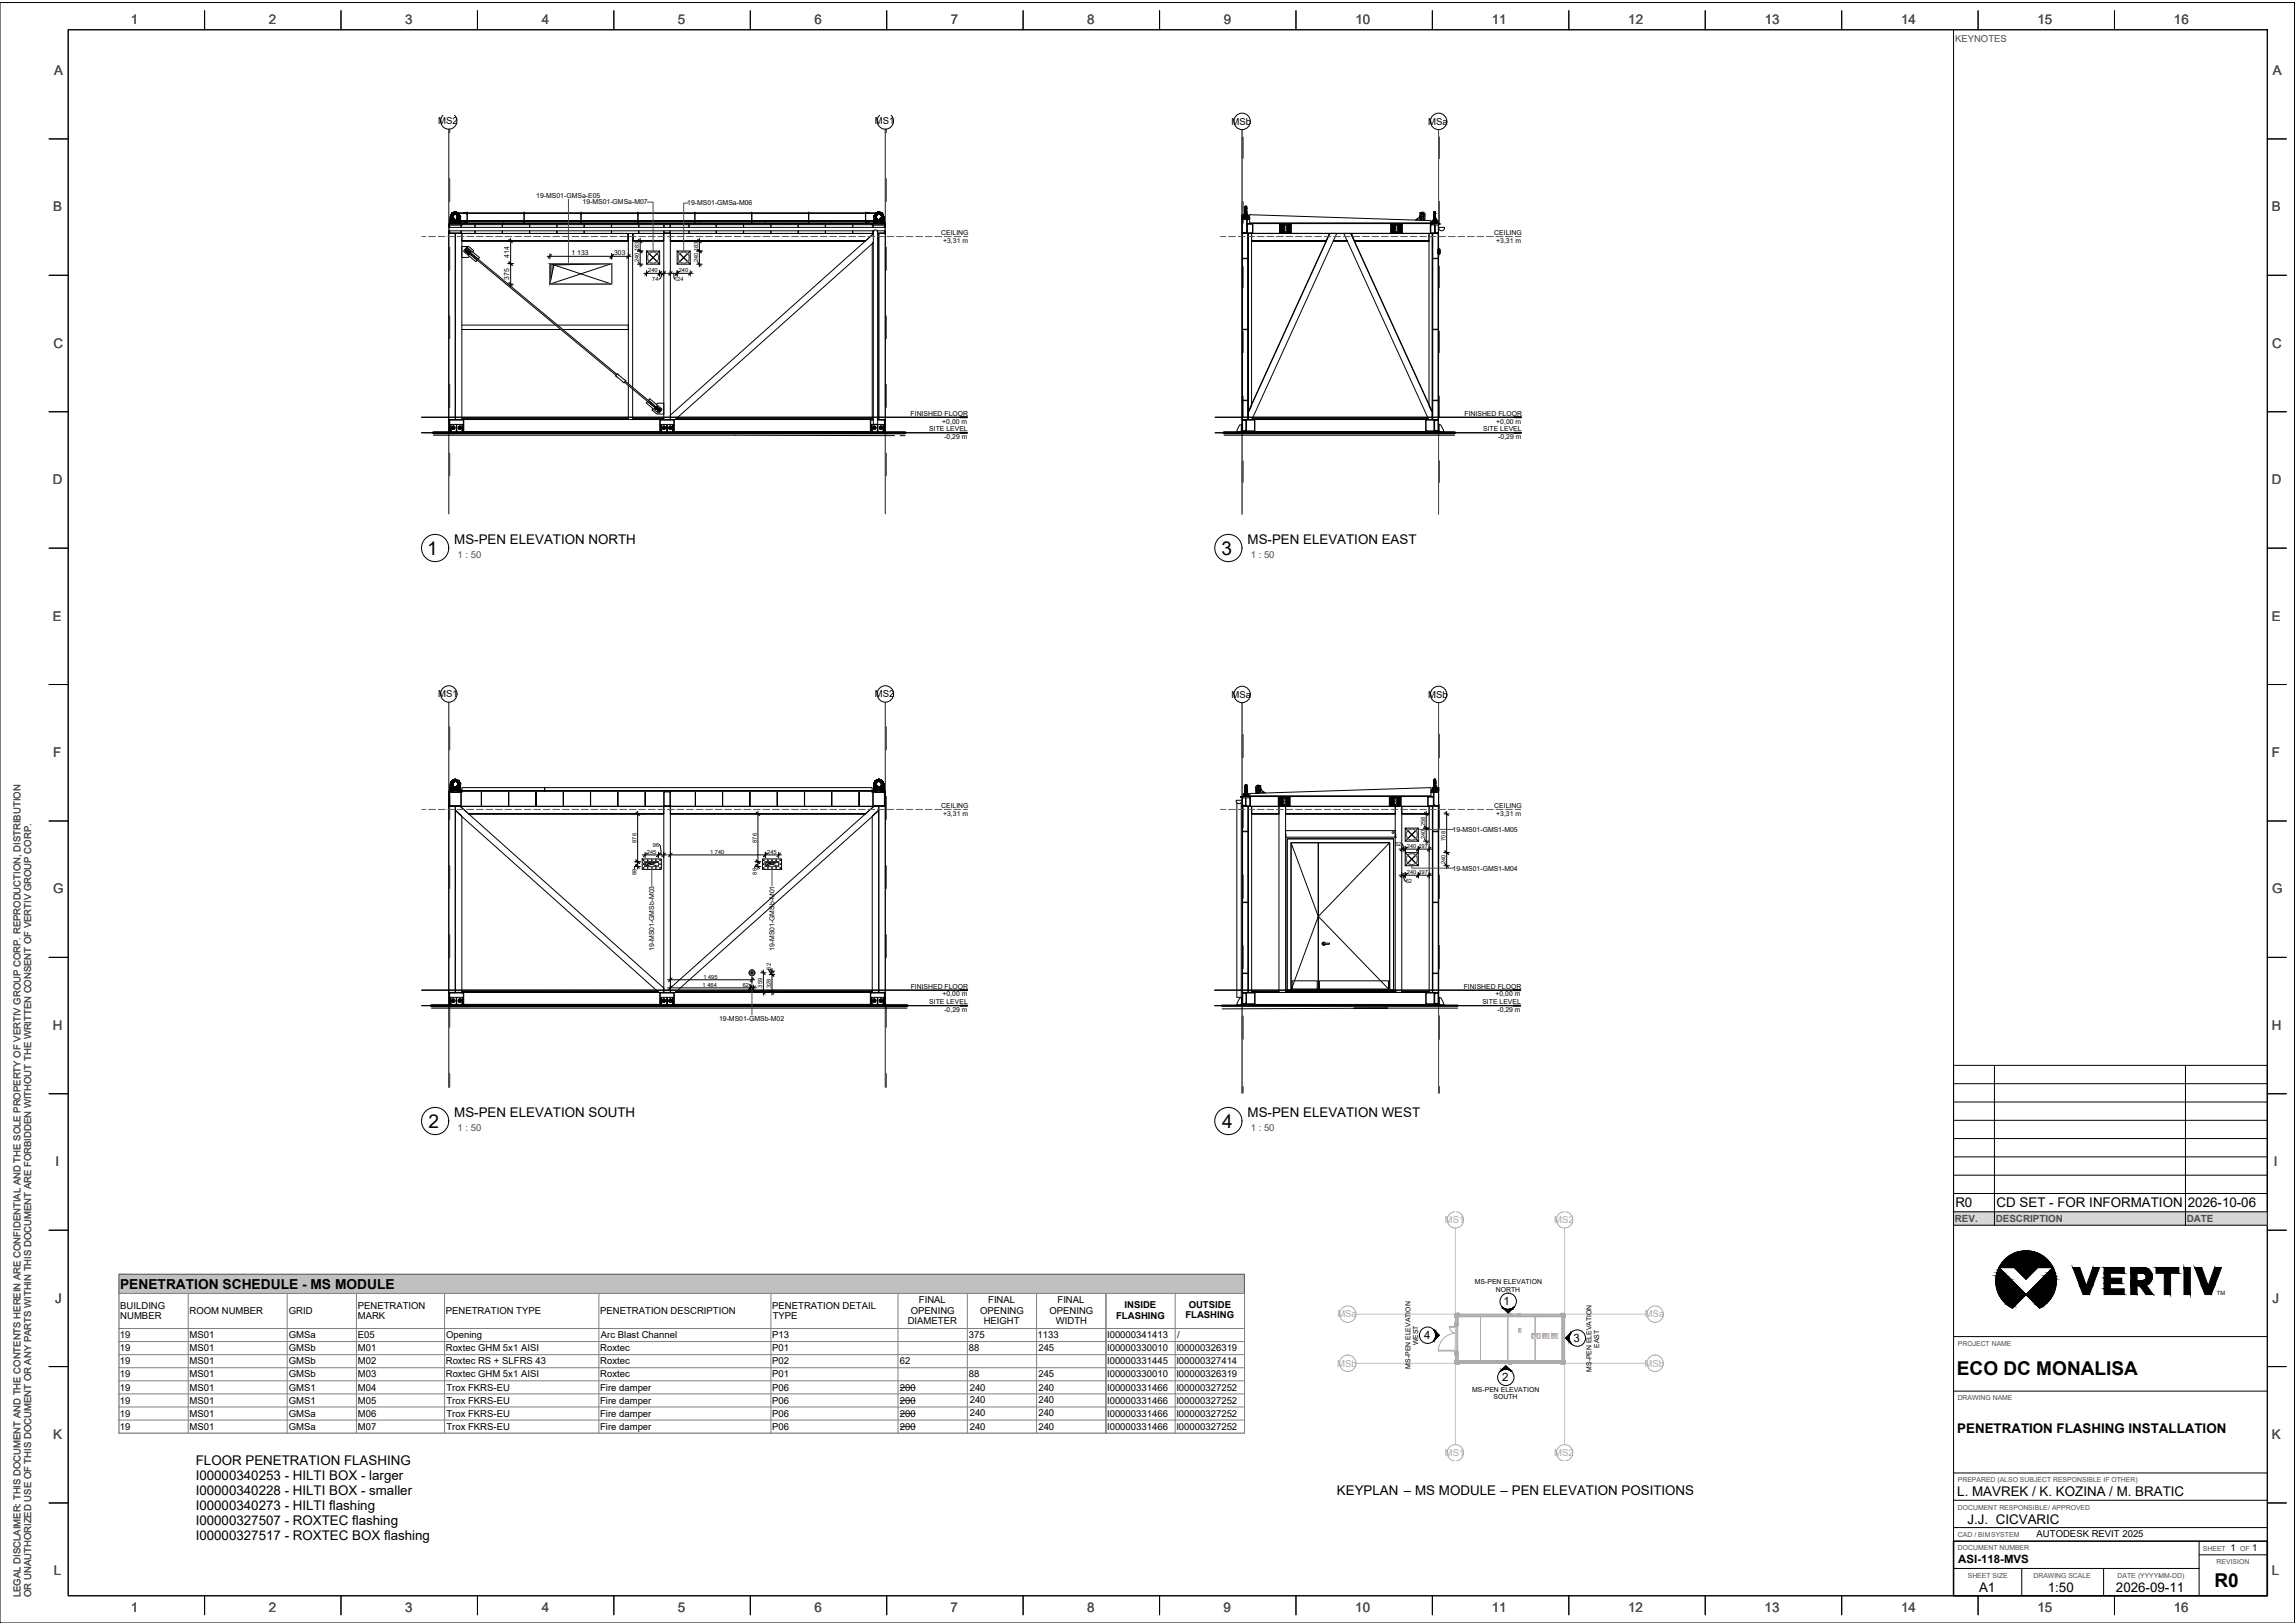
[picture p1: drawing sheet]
<svg xmlns="http://www.w3.org/2000/svg" width="594mm" height="420mm" viewBox="0 0 594 420" stroke-linecap="round" stroke-linejoin="round" font-family="sans-serif">
<defs><g id="words">
<g font-size="4.9">
<text x="110.6" y="143.6">1</text>
<text x="316.2" y="143.6">3</text>
<text x="111" y="291.9">2</text>
<text x="316.4" y="291.9">4</text>
<text x="506.6" y="355.9">ECO DC MONALISA</text>
<text x="573.3" y="410.9">R0</text>
</g>
<text font-size="3.6" x="31.1" y="333.6">PENETRATION SCHEDULE - MS MODULE</text>
<g font-size="3.5" fill="#4d4d4d">
<text x="33.9" y="6.3">1</text>
<text x="69.6" y="6.3">2</text>
<text x="104.9" y="6.3">3</text>
<text x="140.3" y="6.3">4</text>
<text x="175.5" y="6.3">5</text>
<text x="210.8" y="6.3">6</text>
<text x="246.1" y="6.3">7</text>
<text x="281.5" y="6.3">8</text>
<text x="316.8" y="6.3">9</text>
<text x="350.9" y="6.3">10</text>
<text x="386.2" y="6.3">11</text>
<text x="421.5" y="6.3">12</text>
<text x="456.8" y="6.3">13</text>
<text x="492.1" y="6.3">14</text>
<text x="527.4" y="6.3">15</text>
<text x="562.7" y="6.3">16</text>
<text x="14" y="19.4">A</text>
<text x="588.3" y="19.4">A</text>
<text x="13.7" y="54.7">B</text>
<text x="588.1" y="54.7">B</text>
<text x="13.8" y="90">C</text>
<text x="588.2" y="90">C</text>
<text x="13.7" y="125.3">D</text>
<text x="588.1" y="125.3">D</text>
<text x="13.7" y="160.7">E</text>
<text x="588.1" y="160.7">E</text>
<text x="13.8" y="196">F</text>
<text x="588.1" y="196">F</text>
<text x="13.8" y="231.3">G</text>
<text x="588.2" y="231.3">G</text>
<text x="13.7" y="266.6">H</text>
<text x="588.1" y="266.6">H</text>
<text x="14.4" y="301.9">I</text>
<text x="588.6" y="301.9">I</text>
<text x="14.3" y="337.2">J</text>
<text x="588.3" y="337.2">J</text>
<text x="13.7" y="372.6">K</text>
<text x="588.1" y="372.6">K</text>
<text x="14" y="407.9">L</text>
<text x="588.1" y="407.9">L</text>
<text x="33.8" y="417.3">1</text>
<text x="69.6" y="417.3">2</text>
<text x="104.9" y="417.3">3</text>
<text x="140.3" y="417.3">4</text>
<text x="175.5" y="417.3">5</text>
<text x="210.8" y="417.3">6</text>
<text x="246.1" y="417.3">7</text>
<text x="281.4" y="417.3">8</text>
<text x="316.7" y="417.3">9</text>
<text x="350.8" y="417.3">10</text>
<text x="386.1" y="417.3">11</text>
<text x="421.5" y="417.3">12</text>
<text x="456.8" y="417.3">13</text>
<text x="492.1" y="417.3">14</text>
<text x="527.4" y="417.3">15</text>
<text x="562.7" y="417.3">16</text>
</g>
<g font-size="3.5">
<text x="117.6" y="140.8">MS-PEN ELEVATION NORTH</text>
<text x="322.9" y="140.8">MS-PEN ELEVATION EAST</text>
<text x="117.6" y="289.1">MS-PEN ELEVATION SOUTH</text>
<text x="322.9" y="289.1">MS-PEN ELEVATION WEST</text>
<text x="506.2" y="312.5">R0</text>
<text x="516.8" y="312.5">CD SET - FOR INFORMATION</text>
<text x="566.4" y="312.5">2026-10-06</text>
<text x="506.7" y="371">PENETRATION FLASHING INSTALLATION</text>
<text x="50.7" y="383.2">I00000340253 - HILTI BOX - larger</text>
<text x="50.7" y="379.3">FLOOR PENETRATION FLASHING</text>
<text x="50.7" y="387.1">I00000340228 - HILTI BOX - smaller</text>
<text x="346.1" y="387.1">KEYPLAN – MS MODULE – PEN ELEVATION POSITIONS</text>
<text x="506.7" y="387.4">L. MAVREK / K. KOZINA / M. BRATIC</text>
<text x="50.7" y="391">I00000340273 - HILTI flashing</text>
<text x="50.7" y="394.9">I00000327507 - ROXTEC flashing</text>
<text x="509.3" y="394.4">J.J. CICVARIC</text>
<text x="50.7" y="398.8">I00000327517 - ROXTEC BOX flashing</text>
<text x="512.3" y="412.2">A1</text>
<text x="530.1" y="412.2">1:50</text>
<text x="547.7" y="412.2">2026-09-11</text>
</g>
<g font-size="3">
<text x="389.2" y="337.9">1</text>
<text x="368.7" y="346.7">4</text>
<text x="407.3" y="347.4">3</text>
<text x="388.9" y="357.6">2</text>
<text x="506.9" y="404.6">ASI-118-MVS</text>
</g>
<g font-size="2.5" fill="#4d4d4d">
<text x="506.1" y="10.9">KEYNOTES</text>
<text x="118.4" y="144.5">1 : 50</text>
<text x="323.8" y="144.5">1 : 50</text>
<text x="118.4" y="292.8">1 : 50</text>
<text x="323.8" y="292.8">1 : 50</text>
<text x="506" y="316.3">REV.</text>
<text x="516.6" y="316.3">DESCRIPTION</text>
<text x="566.1" y="316.3">DATE</text>
<text x="5.3" y="413.5" transform="rotate(-90 5.3 413.5)">LEGAL DISCLAIMER: THIS DOCUMENT AND THE CONTENTS HEREIN ARE CONFIDENTIAL AND THE SOLE PROPERTY OF VERTIV GROUP CORP. REPRODUCTION, DISTRIBUTION</text>
<text x="8.1" y="413.4" transform="rotate(-90 8.1 413.4)">OR UNAUTHORIZED USE OF THIS DOCUMENT OR ANY PARTS WITHIN THIS DOCUMENT ARE FORBIDDEN WITHOUT THE WRITTEN CONSENT OF VERTIV GROUP CORP.</text>
</g>
<g font-size="2.5">
<text x="113.5" y="32.1">MS2</text>
<text x="226.5" y="32.1">MS1</text>
<text x="318.8" y="32.2">MSb</text>
<text x="369.7" y="32.2">MSa</text>
<text x="113.5" y="180.5">MS1</text>
<text x="226.5" y="180.5">MS2</text>
<text x="318.8" y="180.6">MSa</text>
<text x="369.7" y="180.6">MSb</text>
<text x="31.1" y="338.8">BUILDING</text>
<text x="31.1" y="341.5">NUMBER</text>
<text x="49.1" y="340.2">ROOM NUMBER</text>
<text x="74.7" y="340.2">GRID</text>
<text x="92.6" y="338.8">PENETRATION</text>
<text x="92.6" y="341.5">MARK</text>
<text x="115.4" y="340.2">PENETRATION TYPE</text>
<text x="155.4" y="340.2">PENETRATION DESCRIPTION</text>
<text x="199.9" y="338.8">PENETRATION DETAIL</text>
<text x="200" y="341.5">TYPE</text>
<text x="235.8" y="340.1">OPENING</text>
<text x="237.9" y="337.3">FINAL</text>
<text x="253.7" y="340.1">OPENING</text>
<text x="255.8" y="337.3">FINAL</text>
<text x="271.6" y="340.1">OPENING</text>
<text x="273.7" y="337.3">FINAL</text>
<text x="288.9" y="341.4">FLASHING</text>
<text x="291.1" y="338.6">INSIDE</text>
<text x="306.9" y="341.3">FLASHING</text>
<text x="307.7" y="338.5">OUTSIDE</text>
<text x="31.1" y="346.4">19</text>
<text x="49.1" y="346.4">MS01</text>
<text x="74.7" y="346.4">GMSa</text>
<text x="92.6" y="346.4">E05</text>
<text x="115.5" y="346.4">Opening</text>
<text x="155.6" y="346.4">Arc Blast Channel</text>
<text x="199.9" y="346.4">P13</text>
<text x="235" y="342.9">DIAMETER</text>
<text x="250.8" y="346.4">375</text>
<text x="254.6" y="342.9">HEIGHT</text>
<text x="268.6" y="346.4">1133</text>
<text x="273.3" y="342.9">WIDTH</text>
<text x="286.6" y="346.4">I00000341413</text>
<text x="304.7" y="346.4">/</text>
<text x="31.1" y="349.8">19</text>
<text x="31.1" y="353.2">19</text>
<text x="49.1" y="349.8">MS01</text>
<text x="49.1" y="353.2">MS01</text>
<text x="74.7" y="349.8">GMSb</text>
<text x="74.7" y="353.2">GMSb</text>
<text x="92.6" y="349.8">M01</text>
<text x="92.6" y="353.2">M02</text>
<text x="115.4" y="349.8">Roxtec GHM 5x1 AISI</text>
<text x="115.4" y="353.2">Roxtec RS + SLFRS 43</text>
<text x="155.4" y="349.8">Roxtec</text>
<text x="155.4" y="353.2">Roxtec</text>
<text x="199.9" y="349.8">P01</text>
<text x="199.9" y="353.2">P02</text>
<text x="232.9" y="353.2">62</text>
<text x="250.8" y="349.8">88</text>
<text x="268.8" y="349.8">245</text>
<text x="286.6" y="349.8">I00000330010</text>
<text x="286.6" y="353.2">I00000331445</text>
<text x="304.5" y="349.8">I00000326319</text>
<text x="304.5" y="353.2">I00000327414</text>
<text x="31.1" y="356.6">19</text>
<text x="31.1" y="360">19</text>
<text x="49.1" y="356.6">MS01</text>
<text x="49.1" y="360">MS01</text>
<text x="74.7" y="356.6">GMSb</text>
<text x="74.7" y="360">GMS1</text>
<text x="92.6" y="356.6">M03</text>
<text x="92.6" y="360">M04</text>
<text x="115.4" y="356.6">Roxtec GHM 5x1 AISI</text>
<text x="115.5" y="360">Trox FKRS-EU</text>
<text x="155.3" y="360">Fire damper</text>
<text x="155.4" y="356.6">Roxtec</text>
<text x="199.9" y="356.6">P01</text>
<text x="199.9" y="360">P06</text>
<text x="232.9" y="360">200</text>
<text x="232.9" y="359.7">-----</text>
<text x="250.8" y="356.6">88</text>
<text x="268.8" y="356.6">245</text>
<text x="286.6" y="360">I00000331466</text>
<text x="286.6" y="356.6">I00000330010</text>
<text x="304.5" y="356.6">I00000326319</text>
<text x="304.5" y="360">I00000327252</text>
<text x="31.1" y="363.3">19</text>
<text x="49.1" y="363.3">MS01</text>
<text x="74.7" y="363.3">GMS1</text>
<text x="92.6" y="363.3">M05</text>
<text x="115.5" y="363.3">Trox FKRS-EU</text>
<text x="155.3" y="363.3">Fire damper</text>
<text x="199.9" y="363.3">P06</text>
<text x="232.9" y="363.3">200</text>
<text x="232.9" y="363.1">-----</text>
<text x="251" y="360">240</text>
<text x="251" y="363.3">240</text>
<text x="268.8" y="360">240</text>
<text x="268.8" y="363.3">240</text>
<text x="286.6" y="363.3">I00000331466</text>
<text x="304.5" y="363.3">I00000327252</text>
<text x="31.1" y="366.7">19</text>
<text x="31.1" y="370.1">19</text>
<text x="49.1" y="366.7">MS01</text>
<text x="49.1" y="370.1">MS01</text>
<text x="74.7" y="366.7">GMSa</text>
<text x="74.7" y="370.1">GMSa</text>
<text x="92.6" y="366.7">M06</text>
<text x="92.6" y="370.1">M07</text>
<text x="115.5" y="366.7">Trox FKRS-EU</text>
<text x="115.5" y="370.1">Trox FKRS-EU</text>
<text x="155.3" y="366.7">Fire damper</text>
<text x="155.3" y="370.1">Fire damper</text>
<text x="199.9" y="366.7">P06</text>
<text x="199.9" y="370.1">P06</text>
<text x="232.9" y="366.7">200</text>
<text x="232.9" y="370.1">200</text>
<text x="232.9" y="366.5">-----</text>
<text x="232.9" y="369.9">-----</text>
<text x="251" y="366.7">240</text>
<text x="251" y="370.1">240</text>
<text x="268.8" y="366.7">240</text>
<text x="268.8" y="370.1">240</text>
<text x="286.6" y="366.7">I00000331466</text>
<text x="286.6" y="370.1">I00000331466</text>
<text x="304.5" y="366.7">I00000327252</text>
<text x="304.5" y="370.1">I00000327252</text>
<text x="527.2" y="398">AUTODESK REVIT 2025</text>
<text x="577.3" y="401.6">1</text>
<text x="583" y="401.6">1</text>
</g>
<g font-size="2.5" fill="#aaa">
<text x="374" y="316.6">MS1</text>
<text x="402.3" y="316.6">MS2</text>
<text x="346.2" y="341.1">MSa</text>
<text x="425.7" y="341.1">MSa</text>
<text x="346.1" y="353.8">MSb</text>
<text x="425.7" y="353.8">MSb</text>
<text x="374" y="376.9">MS1</text>
<text x="402.3" y="376.9">MS2</text>
</g>
<g font-size="1.8">
<text x="138.8" y="51.2">19-MS01-GMSa-E05</text>
<text x="150.8" y="52.9">19-MS01-GMSa-M07</text>
<text x="177.9" y="53.2">19-MS01-GMSa-M06</text>
<text x="148" y="66">1 133</text>
<text x="159" y="66">303</text>
<text x="243.6" y="60.9">CEILING</text>
<text x="244.1" y="62.9">+3,31 m</text>
<text x="386.8" y="60.9">CEILING</text>
<text x="387.3" y="62.9">+3,31 m</text>
<text x="131.8" y="66.8" transform="rotate(-90 131.8 66.8)">414</text>
<text x="131.8" y="72.4" transform="rotate(-90 131.8 72.4)">375</text>
<text x="235.7" y="107.7">FINISHED FLOOR</text>
<text x="379.1" y="107.7">FINISHED FLOOR</text>
<text x="240.5" y="111.7">SITE LEVEL</text>
<text x="243.9" y="109.6">+0,00 m</text>
<text x="244.4" y="113.7">-0,29 m</text>
<text x="383.9" y="111.7">SITE LEVEL</text>
<text x="387.3" y="109.6">+0,00 m</text>
<text x="387.8" y="113.7">-0,29 m</text>
<text x="243.6" y="209.2">CEILING</text>
<text x="386.8" y="209.2">CEILING</text>
<text x="244.1" y="211.2">+3,31 m</text>
<text x="376" y="215.3">19-MS01-GMS1-M05</text>
<text x="387.3" y="211.2">+3,31 m</text>
<text x="376" y="225.4">19-MS01-GMS1-M04</text>
<text x="169.3" y="246.2" transform="rotate(-90 169.3 246.2)">19-MS01-GMSb-M03</text>
<text x="200.4" y="246.2" transform="rotate(-90 200.4 246.2)">19-MS01-GMSb-M01</text>
<text x="235.7" y="256">FINISHED FLOOR</text>
<text x="244" y="258">+0,00 m</text>
<text x="378.9" y="256">FINISHED FLOOR</text>
<text x="387.1" y="258">+0,00 m</text>
<text x="240.6" y="260">SITE LEVEL</text>
<text x="244.5" y="262">-0,29 m</text>
<text x="383.7" y="260">SITE LEVEL</text>
<text x="387.6" y="262">-0,29 m</text>
<text x="186.1" y="264.4">19-MS01-GMSb-M02</text>
<text x="381.8" y="332.5">MS-PEN ELEVATION</text>
<text x="387.2" y="334.4">NORTH</text>
<text x="367.1" y="348.3" transform="rotate(-90 367.1 348.3)">WEST</text>
<text x="413.9" y="348.9" transform="rotate(-90 413.9 348.9)">EAST</text>
<text x="365.1" y="354.3" transform="rotate(-90 365.1 354.3)">MS-PEN ELEVATION</text>
<text x="412" y="355.1" transform="rotate(-90 412 355.1)">MS-PEN ELEVATION</text>
<text x="381.1" y="360.2">MS-PEN ELEVATION</text>
<text x="386.6" y="362.2">SOUTH</text>
</g>
<g font-size="1.8" fill="#4d4d4d">
<text x="506.8" y="348.4">PROJECT NAME</text>
<text x="506.8" y="362.5">DRAWING NAME</text>
<text x="506.8" y="383.7">PREPARED (ALSO SUBJECT RESPONSIBLE IF OTHER)</text>
<text x="506.8" y="390.8">DOCUMENT RESPONSIBLE/ APPROVED</text>
<text x="506.8" y="401.4">DOCUMENT NUMBER</text>
<text x="506.8" y="397.8">CAD / BIMSYSTEM</text>
<text x="570.3" y="401.4">SHEET</text>
<text x="579.9" y="401.4">OF</text>
<text x="573.8" y="405">REVISION</text>
<text x="509.4" y="408.5">SHEET SIZE</text>
<text x="526.4" y="408.5">DRAWING SCALE</text>
<text x="548.2" y="408.5">DATE (YYYY-MM-DD)</text>
</g>
<g font-size="1.5">
<text x="165.4" y="65.1" transform="rotate(-90 165.4 65.1)">183</text>
<text x="180.7" y="65.1" transform="rotate(-90 180.7 65.1)">183</text>
<text x="165.4" y="67.9" transform="rotate(-90 165.4 67.9)">240</text>
<text x="167.8" y="70.4">240</text>
<text x="175.7" y="70.4">240</text>
<text x="180.7" y="67.9" transform="rotate(-90 180.7 67.9)">240</text>
<text x="168.8" y="72.8">74</text>
<text x="174.5" y="72.8">124</text>
<text x="368.9" y="213.8" transform="rotate(-90 368.9 213.8)">258</text>
<text x="164.7" y="218.2" transform="rotate(-90 164.7 218.2)">876</text>
<text x="167.4" y="221">245</text>
<text x="169" y="219.2">96</text>
<text x="183.8" y="221">1 740</text>
<text x="195.9" y="218.2" transform="rotate(-90 195.9 218.2)">876</text>
<text x="198.6" y="221">245</text>
<text x="361.1" y="218.9">62</text>
<text x="364.2" y="219.5">240</text>
<text x="367.2" y="219.5">197</text>
<text x="368.9" y="217.3" transform="rotate(-90 368.9 217.3)">240</text>
<text x="374.2" y="217.7" transform="rotate(-90 374.2 217.7)">708</text>
<text x="164.7" y="226.6" transform="rotate(-90 164.7 226.6)">88</text>
<text x="195.9" y="226.4" transform="rotate(-90 195.9 226.4)">88</text>
<text x="364.2" y="226.3">240</text>
<text x="367.2" y="226.3">197</text>
<text x="374.2" y="223.7" transform="rotate(-90 374.2 223.7)">240</text>
<text x="363.9" y="228.7">62</text>
<text x="199.5" y="251" transform="rotate(-90 199.5 251)">62</text>
<text x="181.9" y="255.4">1 464</text>
<text x="182.1" y="253.3">1 495</text>
<text x="192.3" y="255.4">62</text>
<text x="197.3" y="255.7" transform="rotate(-90 197.3 255.7)">359</text>
<text x="199.5" y="255.9" transform="rotate(-90 199.5 255.9)">328</text>
<text x="573.8" y="335.2">TM</text>
</g>
</g></defs>
<!-- layer: A-WALL -->
<g fill="none" stroke="#000" stroke-width=".26">
<path d="M119.5 61.3h.1M162.6 61.3h.1M163.8 61.3h.1M171.8 61.3h.1M173.5 61.3h.1M324 61.3h.1M369.9 61.3h.1M119.5 108.4h43.1M163.8 108.4h8M175 108.4h50.8M324.1 108.4h45.6M171.8 209.6h.1"/>
<path d="M173.5 209.6h.1M324 209.6h.1M331.1 209.6h.1M332.8 209.6h.1M361.2 209.6h.1M362.9 209.6h.1M369.9 209.6h.1M119.5 256.7h50.8M175 256.7h50.8M324 256.7h7.1M333.2 256.3v-39.2h27.5v39.2M361.2 256.7h.1"/>
<path d="M362.9 256.7h7.1"/>
</g>
<!-- layer: A-ROOF-PATT -->
<g fill="none" stroke="#fff" stroke-width=".26">
<path d="M118.4 57.9h.3M118.8 57.9h.7M130.3 57.8h.1M147.2 57.7h.1M147.3 57.8h.1M147.3 57.8h-.1M164.2 57.7h.1M164.2 57.8h.1M181.1 57.7h.1M181.1 57.8h.1M198.1 57.7h.1M198.1 57.8h.1"/>
<path d="M215 57.7h.1M215 57.8h.1M225.8 57.9h.1M225.9 57.9h.1M226.4 57.9h-.2M228.1 57.9h.1"/>
</g>
<!-- layer: A-ROOF -->
<path d="M117.2 57.8v.1M228.2 57.8v.1M322.9 56.8v.1M370.4 57.8l1 .1M323.5 206.2h-1M371.1 205.1v.2" fill="none" stroke="#000" stroke-width=".26"/>
<!-- layer: A-GENM -->
<g fill="none" stroke="#000" stroke-width=".26">
<path d="M116.1 58.9l.1 .9M116.2 58.9v.9M116.2 58.9h113v.9v-.9v.9h-2.4M116.2 59.8h110.2M116.5 57.6h.1M116.5 57.7h.1M116.5 57.8h.1M116.5 57.7v.1M116.5 57.6v.1M116.6 57.8h.1M116.5 57.5h.1M116.6 57.6h.1"/>
<path d="M116.6 57.7h.1M116.6 56.1l-.1 1.5M116.6 56.1l-.1 1.5zM116.6 56.1h.1M116.6 57.6h.6M116.6 56h.1M116.6 56v.1M116.6 56l-.1 1.5zM116.6 56.1l-.1 1.4zM116.6 57.6h.6l-.6 .1M116.6 57.8h.7zM116.6 57.8h.7"/>
<path d="M116.6 57.7h.6M116.6 57.7v.1M116.7 56h.1M116.6 56v1.5zM116.6 55.9h.1M116.7 56l-.1 1.6zM116.7 56.1h.1M116.7 56.1l-.1 1.5zM116.7 55.9h.1M116.7 55.8l-.1 .2zM116.7 55.8l.2-.5-.2 .5M116.7 55.8l-.1 .1z"/>
<path d="M116.7 55.8h.1M116.7 56.1l-.1 1.5M116.8 55.9l-.1 .1zM116.8 55.8l.2 .2h-.3zM116.8 55.8l-.1 .2zM116.8 55.8l.2 .2zM116.8 55.8l.3 .1zM116.9 55.3l-.3 .7M116.9 55.3h.1M116.9 55.3l-.2 .5zM116.9 55.3l.2-.1zM116.9 55.2v.1"/>
<path d="M117 55.3l-.2 .5zM117.1 55.2h.1M117 55.3h.1M117 55.2h-.1M117 55.2h.1M117 56.1v1.1l.2 .2M117 56l-.3 .1M117.1 57.2h.1M117 57.2h.1M117 56.1l.1 1zM117 56.1h.1M117 56h.1"/>
<path d="M117 55.3l-.2 .5 .4-.1M117.1 56h.1M117 56v.1M117.2 57.2h.1M117.1 56.1v1zM117.1 55.2l-.1 .1zM117.1 55.2l.7-.3zM117.1 57.3h.1zM117.1 55.3h-.1M117.1 55.3h.1M117.1 55.9h.1M117.1 56.1h.1"/>
<path d="M117.2 57.3h.1M117.1 56.1v1.1zM117.1 56.1v.3zM117.1 56.8h.1M117.2 56.1h.1M117.1 56.5v.6zM117.1 56.8v.3zM117.1 56.5l.1 .3zM117.2 56.5h.1M117.1 56.1v.4zM117.2 56.8h.1M117.2 56.4h.1"/>
<path d="M117.1 56.1l.1 .3zM117.2 55.9h.1M117.2 57.1h.1M117.2 57.2v.1M117.2 56.9h.1M117.2 56.9v.2zM117.2 56.9v.2M117.2 56.9l-.1 .2zM117.2 56.2h.1M117.2 56v.1M117.2 56.1v.1M117.2 56h.1"/>
<path d="M117.2 56.1v.3M117.2 56.2v.1M117.2 56.5v.3zM117.2 56.3h.1M117.2 56.2v.2zM117.2 56.1v.2zM117.2 55.7l-.1 .1zM117.2 57.1v.1M117.2 55.9v.1M117.3 56.5h.1M117.2 56.4l.1 .1M117.2 55.9v.1z"/>
<path d="M117.2 56.4l.1 .1zM117.2 56.8h.2zM117.2 57.2v.2M117.2 57.4h.1M117.2 57.5v.2M117.2 57v.2zM117.2 57h.1M117.2 57v.2M117.2 57.3v.2M117.2 57.4v.2zM117.2 57.5h.1M117.2 57.7l.1 .1"/>
<path d="M117.2 56.8v.1M117.2 57.3v.1M117.2 57.6h-.6M117.2 55.7v.1zM117.2 56.8v-.3v.3h.2M117.3 56.6h.1M117.2 57.6v.1M117.2 57.1v.2zM117.2 57.3v.2zM117.3 57.3h.1M117.3 57h.1M117.2 55.5v.2z"/>
<path d="M117.2 55.5h.2zM117.2 56.8h.2M117.2 55.7v.2zM117.2 57.8h-.6M117.2 57.7v.1M117.3 57.2h.1M117.3 55.7l-.1 .2M117.3 56.5v.1M117.3 55.7l-.1 .2zM117.3 55.7h.1M117.3 56.5v.1zM117.3 55.6l-.1 .1z"/>
<path d="M117.3 55.6l.1-.1zM117.3 57.8h-.7M117.3 57.5h.1M117.3 57.4h.1M117.3 56.9v.3zM117.3 57v.1zM117.3 56.9h.1M117.3 56.6l.1 .1M117.3 56.6l-.1 .2M117.3 56.6l.1 .1zM117.3 57.2v.1zM117.3 57.1h.1"/>
<path d="M117.3 57h.4zM117.3 55.6l.2-.1zM117.3 55.6h.1M117.3 55.6v.1M117.3 56.6l.2 .1M117.3 56.7h.1M117.3 57.4l1.1 .1zM117.3 57.3l1.1 .1zM117.3 57.2l1.1 .1zM117.3 57.1l1.1 .1zM117.3 57l1.1 .1zM117.4 56.9h.1"/>
<path d="M117.3 57l.4-.1zM117.3 56.9l.4 .1zM117.3 55.4l-.1 .3M117.3 55.4h.2zM117.3 56.6l.2 .1zM117.4 56.6h.1M117.4 56.7h.1M117.4 55.5l.1-.1zM117.5 56.7h.1M117.5 56.9h.1M117.4 56.9h.3zM117.4 56.8h.1"/>
<path d="M117.4 55.5l-.1 .1zM117.5 56.8h.1M117.4 55.5h.1zM117.4 55.5h.1M117.4 56.7v.1M117.4 55.5l-.1 .1M117.5 56.8h-.1M117.5 56.9h-.1M117.5 56.9h.2zM117.5 56.9h.2h-.2M117.5 56.9h.2M117.5 55.4l.1-.1z"/>
<path d="M117.5 55.4h.1zM117.5 55.4h-.2M117.5 55.4l.4-.1zM117.6 56.9h.1M117.7 56.9h.1M117.5 56.9h.3zM117.5 55.5h-.1M117.5 55.5l.3-.1zM117.5 55.5l.2-.1zM117.6 55.3h.2zM117.6 55.3l-.1 .1M117.6 55.4l.2-.1z"/>
<path d="M117.6 55.4h.2zM117.7 57h.7zM117.7 56.9h.1zM117.8 56.9h.1M117.7 56.9h-.1M117.7 55.4l-.3 .1M117.7 55.4h.2zM117.8 55.4h.1M117.8 54.9l-.8 .3M117.8 54.9h.1zM117.8 54.8h.1M117.8 56.9h-.4h.3"/>
<path d="M117.8 56.9h.2zM117.8 55.3h.1zM117.9 55h.1M117.8 54.9h.1M117.8 55.3l.3 .1zM117.8 55.4h-.1M117.8 55.4h.1zM117.8 56.9h.6zM117.8 55l-.7 .3M117.8 54.8v.1M117.8 55h.1M117.9 54.8h.1"/>
<path d="M117.9 55l.8 .3M117.9 54.9h.1M117.9 54.9l.7 .4zM117.9 56.9h.4M117.9 54.9l.8 .3zM117.9 55.4h.1M117.9 55.4h.2zM117.9 56.9h.1M117.9 55.3h-.3M117.9 55.3l.3 .1M117.9 55.3h.2zM117.9 55.3l.2 .1z"/>
<path d="M117.9 54.8l.8 .4M118 56.9h-.3M118 56.9h.1M118.1 56.9h.1M118 56.9h.4zM118 56.9h.3h-.3h.1M118 56.9h-.2M118 55.4l.2 .1M118 55.4l.2 .1zM118 55.4h-.1h.1M118.1 55.4l.3 .2zM118.1 55.4l.1 .1z"/>
<path d="M118.1 55.4l.2 .1zM118.1 55.3l.1 .1zM118.1 55.4h.1zM118.1 56.9h.2zM118.2 56.9h.1M118.2 55.5l.2 .1zM118.2 55.5h.1M118.2 55.5h.1zM118.3 55.5h.1M118.2 55.4l.2 .1zM118.2 55.4l.1 .1zM118.3 56.9h.1"/>
<path d="M118.3 56.7h.1M118.3 56.8h.1M118.2 56.8h.1M118.2 56.7h.1M118.3 56.7l.1-.1zM118.3 56.6h.1M118.4 56.9h.1M118.3 56.7v.1M118.4 56.7h.1M118.4 56.6h.1M118.4 55.6h.1M118.3 55.5l.1 .1"/>
<path d="M118.3 56.8h.2M118.3 55.5l.1 .1zM118.3 56.8h.2zM118.3 55.5l.3 .2zM118.3 56.6v.1M118.4 55.4l.1 .1zM118.4 57.5l-1.2 .1M118.4 57.4l.1 .2zM118.4 57.4h.1M118.4 57.3h.1M118.4 57.5h.1M118.4 57.2h.1"/>
<path d="M118.4 57.1h.1M118.4 57h.1M118.4 55.6l.1 .3zM118.4 55.6l.1 .1M118.4 55.6l.1 .1zM118.4 57.5l.1 .1M118.4 55.6l.2 .2zM118.4 57.6h.1M118.5 57.5h.1M118.5 57h.1M118.5 57.2h.1M118.4 56.5h.1"/>
<path d="M118.4 56.5v.1zM118.5 56.5h.1M118.4 57.8h.7M118.5 57.8h.1M118.5 57.8h-1.2M118.5 57.6h.1M118.5 56.9h.1M118.5 57.1h.1M118.5 57.3h.1M118.5 57.1v.2zM118.5 55.7l.1 .2M118.5 55.6l.1 .1z"/>
<path d="M118.5 55.7h.1M118.5 55.7v.2zM118.5 57.8h.6M118.5 57.6h.6M118.5 56.5h-.1M118.5 57.2v.2M118.5 57.3v.2M118.5 57.5v.1v-.1M118.5 57v.2zM118.5 57.3v.1M118.5 57.2v.1M118.5 57.1v.1"/>
<path d="M118.5 57v.1M118.5 57.4v.2zM118.5 57.4v.2M118.5 57.5v.1zM118.5 57.3v.3zM118.5 57.7l-.1 .2-1.1-.1M118.5 57.3l.2-.2-.2 .2M118.5 56.8h.1M118.5 57.7l.6 .1M118.5 57.7h.6M118.5 57.4v.1M118.5 57.6v.1"/>
<path d="M118.5 57.7v.1M118.5 56.4h.1M118.6 55.9h.1M118.5 56.8v.1M118.5 56.4l.1-.2-.1 .2M118.5 56.4l-.1 .2M118.5 56.5v.3zM118.5 56.4l-.1 .1zM118.5 56.5v.3h-.2zM118.5 56.4l-.1 .2zM118.6 57.2h.1M118.6 56.9h.1"/>
<path d="M118.5 55.7l.1 .2zM118.5 56.4l.1 .4zM118.6 56.5h.1M118.5 56.3v.1M118.6 57.2l-.1 .1M118.6 56.1h.1M118.6 55.9v.2M118.6 56h.1M118.6 55.7v.1zM118.6 56.3h.1M118.6 56.2l-.1 .2M118.6 56.4h.1"/>
<path d="M118.6 56.3l-.2 .2zM118.6 56.5l-.1 .3zM118.6 56.9v.2zM118.6 56.9v.2M118.6 56.8h.1M118.6 56.5v.6zM118.6 56.8v.3zM118.6 56.1v.1M118.6 56.2h.1M118.6 56.1v.3zM118.6 56.4v.4zM118.6 56.2v.1"/>
<path d="M118.6 56.1v.2zM118.6 57.1v.1M118.6 57.1h.1M118.6 56.1v1zM118.6 56.1v.4zM118.7 55.9h.1M118.6 55.8v.2zM118.6 55.8h.3l-.3 .3 .3-.3zM118.7 55.3h.1M118.7 55.2h.1M118.7 55.3l.2 .5h-.3l-.4-.4M118.8 55.3h.1"/>
<path d="M118.7 55.2l.1 .1zM118.7 56l.2-.2-.2 .3v1zM118.7 55.3l.2 .5zM118.7 56.1v1zM118.8 55.3l.2 .5zM118.8 55.2l.3 .8zM118.8 55.2l.2 .6zM118.8 55.2v.1M118.8 55.3l.3 .7M118.8 56.9h.1M118.8 56.9h.2M118.8 56.7h.1"/>
<path d="M118.8 56.8h.1M118.8 56.9l.1 .1M118.9 56.9h.1M118.9 57h.1M118.9 56.7v.1M118.9 56.7h-.1M118.9 56.8h.1M118.9 56.7h.1M118.9 56.6h.1M118.9 55.8l.1 .2-.3 .1zM118.9 55.8l.1 .2zM119 55.8h.1"/>
<path d="M119 55.9h.1M119 56.6h.1M119 56.9h.1M119 55.8v.2zM119 56.9l-.1 .1M119 56.6h-.1M119 56.1h.1M119 56.1l.1 1.5h-.6M119 56.1l-.3-.1v1.1l-.2 .3M119 56.1l.1 1.5zM119 56h.1M119 56.7h-.1"/>
<path d="M119 56.7l-.1 .1M119 55.8v.1M119.1 56h.1M119.1 56.1v1.5zM119.1 56.1h.1M119.1 57.6h.1M119.1 57.6h-.6M119.1 56.1l.1 1.4zM119.1 57.6l-.6 .1M119.1 57.7h.1M119.1 57.8h.1M119.1 57.8h-.7"/>
<path d="M119.1 56.1l.1 1.5M119.1 56v.1M119.1 56.1l.1 1.6zM119.1 56.1l.1 1.5zM119.2 57.7h.1M119.2 57.8h.1M119.2 57.6h.1M119.2 57.5h.1M119.2 57.8h-.1M119.2 57.6v.1M119.2 57.6v.2zM119.2 57.7v.1"/>
<path d="M120.9 54.9l.1 2.9zM120.9 55.5h.1M120.9 57.5h.1M135.6 54.9l.1 2.9zM135.6 55.5h.1M135.6 57.5h.1M150.4 54.9v2.9zM150.4 55.5h.1M150.4 57.5h.1M165.1 54.9l.1 2.9zM165.1 55.5h.1M165.1 57.5h.1"/>
<path d="M179.8 54.9l.1 2.9zM179.8 55.5h.1M179.8 57.5h.1M194.6 54.9v2.9M194.6 54.9h.1M194.6 55.5h.1M194.6 57.5h.1M194.6 57.8h.1M209.3 54.9l.1 2.9zM209.3 55.5h.1M209.3 57.5h.1M224 54.9l.1 2.9z"/>
<path d="M224 55.5h.1M224 57.5h.1M226.1 59.6v50.3h1.1v-50.3M226.1 57.7h.1M226.1 57.8h.1M226.1 57.6h.1M226.1 57.6v.1M226.2 57.8h.1M226.2 57.7h.1M226.1 57.7l.1 .1M226.2 57.5h.1M226.2 57.6h.1"/>
<path d="M226.2 57.6h-.1M226.2 56.1l-.1 1.5M226.2 56.1l-.1 1.5zM226.2 56.1h.1M226.2 57.6h.6M226.2 56h.1M226.3 57.6h.1M226.2 56v.1M226.3 56h.1M226.3 56.1l-.1 1.4zM226.3 56.1h.1M226.3 56l-.2 1.5z"/>
<path d="M226.3 57.8h.6zM226.3 57.8h.6M226.3 57.7v.1M226.3 57.7h.5M226.3 57.6h.5M226.3 57.6h.5l-.5 .1M226.3 56l-.1 1.5zM226.3 55.9h.1M226.3 56.1v1.5zM226.3 56l-.1 1.6zM226.3 55.8h.1M226.3 56v.1"/>
<path d="M226.4 56h.1M226.3 55.8l-.1 .2zM226.3 55.8l.2-.5-.2 .5M226.3 55.8v.1zM226.3 56.1v1.5M226.4 55.8h.1M226.4 55.9v.1zM226.4 59.5h.4M226.5 55.8l.2 .2h-.3zM226.5 55.8l-.1 .2zM226.5 55.8l.2 .2zM226.5 55.8l.2 .1z"/>
<path d="M226.5 55.3l-.3 .7M226.5 55.3h.1M226.5 55.3l-.2 .5zM226.5 55.3l-.1 .5zM226.5 55.3l.2-.1zM226.5 55.2v.1M226.6 55.3l.1-.1zM226.6 55.3l-.2 .5zM226.7 55.2h.1M226.7 55.3h.1M226.6 55.2h-.1M226.6 55.2h.1"/>
<path d="M226.7 56.1v1.1l.1 .2M226.7 56l-.4 .1M226.7 57.2h.1M226.7 56.1v1zM226.7 56.1h.1M226.7 56h.1M226.7 55.3l-.3 .5zM226.7 56v.1M226.8 57.2h.1M226.7 55.2l-.1 .1zM226.7 55.2l.7-.3zM226.8 57.3h.1"/>
<path d="M226.7 55.3l-.2 .5 .3-.1M226.7 55.2l.8-.2zM226.7 55.9h.1M226.7 56.1v1.1zM226.7 56.1l.1 .3zM226.8 56.5v.6zM226.8 56.5v.3zM226.8 56.5h.1M226.8 56.1v.4zM226.8 56.1h.1M226.8 56.4h.1M226.8 56.1v.3z"/>
<path d="M226.8 55.9h.1M226.8 57.1h.1M226.8 57.2v.1M226.8 56.8h.1M226.8 56.9h.1M226.8 56.9v.2zM226.8 56.9v.2M226.8 56.2h.1M226.8 56v.1M226.8 56.1v.1M226.8 56.8v.3zM226.8 56h.1"/>
<path d="M226.8 56.1v.3M226.8 56.3h.1M226.8 56.1v.2zM226.8 55.7l-.1 .1zM226.8 57.1v.1M226.8 55.9v.1M226.8 56.2v.1M226.8 56.4l.1 .1M226.8 55.9v.1zM226.8 56.4l.1 .1zM226.9 56.5h.1M226.9 56.8h.1"/>
<path d="M226.8 56.8h.2zM226.8 55.7v.1zM226.8 57.2v.2M226.8 57.4h.1M226.8 57.5v.2M226.8 57v.2zM226.8 57h.1M226.8 57v.2M226.8 57.3v.2M226.8 57.4v.2zM226.8 57.5h.1M226.8 57.7l.1 .1"/>
<path d="M226.9 57.5h.1M226.9 57.1h.1M226.9 57h.1M226.8 56.8v.1M226.8 57.3v.1M226.8 57.6h-.5M226.8 56.8v-.3v.3h.2M226.9 56.6h.1M226.8 56.8h.3zM226.8 57.6v.1M226.9 57.1l-.1 .2zM226.9 57h-.1"/>
<path d="M226.9 57.3v.2zM226.9 56.9h.1M226.9 57.3h.1M226.9 57.1v.2zM226.9 56.8h-.1M226.9 55.5l-.1 .2zM226.9 56.8h.1zM226.9 55.7l-.1 .2zM226.9 56.8h.2zM226.9 57.8h-.6M226.9 57.8h.1M226.9 57.2h.1"/>
<path d="M226.9 55.7l-.1 .2M226.9 56.5v.1M226.9 55.7h.1M226.9 56.5l.1 .1zM226.9 55.6l-.1 .1zM226.9 55.6l.1-.1zM226.9 56.9v.3zM226.9 57v.1zM226.9 56.6l.2 .1M226.9 56.6l-.1 .2M226.9 56.6l.2 .1zM226.9 55.6v.1z"/>
<path d="M227 56.6h.1M226.9 55.6l.2-.1zM227 57.4h.1M227 57.2h.1M227 57.1h.1M226.9 57h.4zM226.9 55.6h.1M226.9 55.6v.1M227 56.7h.1M227 57.4l1 .1zM227 57.3l1 .1zM227 57.2l1 .1z"/>
<path d="M227 57.1l1 .1zM227 57l1 .1zM227 56.9h.1M227 57l.3-.1zM227 56.9l.3 .1zM227 55.4l-.2 .3M227 55.4l-.1 .2zM227 55.4h.1zM227 56.6l.1 .1zM227.1 56.7h.1M227 55.5l.1-.1zM227.1 56.9h.1"/>
<path d="M227 56.9h.3zM227.2 56.9h.1M227 56.8h.1M227.1 56.8h.1M227 55.5h.2zM227.1 56.9h-.1M227.1 56.7l-.1 .1M227.1 55.5l-.2 .1M227.1 55.5h.1zM227.1 55.5h.1M227.1 56.8h-.1M227.1 56.9h.2z"/>
<path d="M227.1 56.9h.2h-.2M227.1 56.9h.2M227.1 55.4l.2-.1zM227.1 55.4h-.1M227.1 55.4h.2zM227.3 56.9h.1M227.2 56.9h.2zM227.2 55.5h-.1M227.2 55.5l.2-.1zM227.2 55.5l.1-.1zM227.2 55.3h.2zM227.2 55.3l-.1 .1"/>
<path d="M227.3 55.4l.1-.1zM227.3 55.4l.3-.1zM227.3 57h.7zM227.3 56.9h.1zM227.4 56.9h.1M227.3 56.9h-.1M227.3 55.4l-.2 .1M227.4 55.4h.1M227.3 55.4h.2zM227.4 56.9h-.2h.2M227.4 54.8v.1M227.4 54.9h.2z"/>
<path d="M227.4 54.8h.1M227.4 54.8l-.7 .4M227.4 56.9h-.4h.3M227.4 56.9h.2zM227.4 55.3h.2zM227.5 55h.1M227.4 54.9h.1M227.4 55.3l.3 .1zM227.4 55.4h-.1M227.4 55.4h.2zM227.5 55.4h.1M227.4 56.9h.6z"/>
<path d="M227.5 55l-.8 .3M227.5 54.8h.1M227.5 55l.8 .3M227.5 54.9h.1M227.5 54.9l.8 .3zM227.6 54.8h.1M227.5 56.9h.4M227.5 55.4h.2M227.5 55.4h.2zM227.6 56.9h.1M227.6 55.3h-.4M227.6 55.3l.3 .1"/>
<path d="M227.6 55.3h.1zM227.6 55.3l.1 .1zM227.6 54.9l.7 .3zM227.6 54.8l.7 .4M227.6 55.4h.1zM227.6 56.9h-.3M227.7 56.9h.1M227.6 56.9h.4zM227.6 56.9h.3h-.3h.1M227.6 56.9h-.2M227.7 55.4l.1 .1M227.7 55.4l.3 .2z"/>
<path d="M227.8 55.5h.1M227.7 55.4l.1 .1zM227.7 55.4h-.2h.2M227.7 55.4l.2 .1zM227.7 56.9h.2M227.7 55.3l.2 .1zM227.7 55.4h.1zM227.7 56.9h.2zM227.8 56.9h.1M227.9 56.9h.1M227.8 55.5l.2 .1zM227.8 55.5h.1z"/>
<path d="M227.9 55.5h.1M227.8 55.4l.2 .1zM227.9 55.4l.1 .1zM227.9 56.7h.1M227.9 56.8h.1M227.9 56.7l.1-.1zM228 56.9h.1M228 56.6h.1M228 56.7h.1M227.9 56.7v.1M228 55.6h.1M227.9 55.5l.1 .1"/>
<path d="M227.9 56.7l.2-.2v.3zM227.9 56.8h.2M227.9 55.5l.1 .1zM227.9 56.8h.2zM228 55.5l.2 .2zM228 55.5l.1 .1zM228 56.6l-.1 .1M228 55.4l.1 .1zM228 57.5l-1.2 .1M228 57.4l.1 .2zM228 57.4h.1M228 57.3h.1"/>
<path d="M228 57.5h.1M228 57.2h.1M228 57.1h.1M228 57h.1M228 55.6l.2 .3zM228 55.6l.1 .1M228 55.6l.1 .1zM228 57.5l.1 .1M228.1 57.5h.1M228.1 57.3h.1M228.1 56.9h.1M228.1 57h.1"/>
<path d="M228.1 57.1h.1M228 55.6l.2 .2zM228.1 57.2h.1M228.1 56.5h.1M228.1 56.5l-.1 .1zM228.1 57.8h.6M228.1 57.8h.1M228.1 57.8h-1.2M228.1 57.6h.1M228.1 57.1v.2zM228.1 55.7l.1 .2M228.1 55.6l.1 .1z"/>
<path d="M228.1 55.7h.1M228.1 55.7l.1 .2zM228.1 57.2v.2M228.1 57.3v.2M228.1 57.5v.1v-.1M228.1 57v.2zM228.1 57.3v.1M228.1 57.2v.1M228.1 57.1v.1M228.1 57v.1M228.1 57.4v.2zM228.1 57.4v.2"/>
<path d="M228.1 57.5v.1zM228.1 57.3v.3zM228.1 57.7l-.1 .2-1.1-.1M228.1 57.6h.6M228.1 56.8h.1M228.1 57.4v.1M228.1 57.6v.1M228.1 57.7v.1M228.1 57.7l.6 .1M228.1 57.7h.6M228.2 57.3h.1M228.1 57.3l.2-.2-.2 .2"/>
<path d="M228.2 56.4h.1M228.2 56.9h.1M228.1 56.8l.1 .1M228.1 56.4l.1-.2-.1 .2M228.1 56.4l-.1 .2M228.1 56.4h.1M228.1 56.5v.3zM228.1 56.4v.1zM228.1 56.4l-.1 .2zM228.2 57.2h.1M228.2 56.8h.1M228.2 55.9h.1"/>
<path d="M228.2 55.7l.1 .2zM228.2 56.4v.4zM228.2 56.5h.1M228.2 56.3l-.1 .1M228.2 57.2l-.1 .1M228.2 56.1h.1M228.2 55.9v.2M228.2 56h.1M228.2 55.7l.1 .1zM228.2 56.3h.1M228.2 56.2l-.1 .2M228.2 56.3l-.1 .2z"/>
<path d="M228.2 56.5l-.1 .3zM228.2 56.9v.2zM228.2 56.9v.2M228.2 56.5v.6zM228.2 56.8v.3zM228.2 56.1v.1M228.2 56.2h.1M228.3 56h.1M228.2 56.1v.3zM228.2 56.2v.1M228.3 55.9h.1M228.2 56.1v.2z"/>
<path d="M228.2 57.1v.1M228.3 57.2h.1M228.2 56.1v1zM228.2 56.1v.4zM228.2 55.8l.1 .2zM228.3 55.8h.2l-.2 .3 .2-.3zM228.3 56.1h.1M228.3 55.3l.2 .5h-.2l-.4-.4M228.3 55.3h.1M228.3 55.2l.1 .1zM228.3 55.2h.1M228.3 56l.2-.2-.2 .2v1.1z"/>
<path d="M228.4 55.3h.1M228.4 55.2h.1M228.3 56.1v1zM228.3 55.3l.2 .5zM228.3 55.3l.3 .5zM228.4 55.3l.2 .5zM228.4 55.2l.2 .6zM228.4 55.2v.1M228.4 55.3l.3 .7M228.5 56.9h.1M228.5 56.7h.1M228.5 56.9v.1"/>
<path d="M228.5 56.8h.1M228.5 57h.1M228.5 56.6h.1M228.5 56.7v.1M228.5 55.8l.1 .2-.3 .1zM228.5 55.8l.1 .2zM228.6 55.8h.1M228.6 55.9h.1M228.5 56.6v.1M228.5 56.6v.2M228.6 56.6h.1M228.6 56.9h.1"/>
<path d="M228.6 55.8v.2zM228.6 56.9v.1M228.6 56.1h.1M228.6 56.1l.1 1.5h-.6M228.6 56.1l-.3-.1v1.1l-.2 .3M228.6 56.1l.1 1.5zM228.6 56h.1M228.6 56.7h-.1M228.6 56.7l-.1 .1M228.6 57h-.1M228.6 56.6h-.1M228.6 55.8l.1 .2z"/>
<path d="M228.7 55.9h.1M228.7 56.1v1.5zM228.7 56.1h.1M228.7 56h.1M228.7 56.1l.1 1.5zM228.7 57.6h.1M228.7 57.6h-.6M228.7 56.1l.1 1.4zM228.7 57.6l-.6 .1M228.7 57.7h.1M228.8 57.8h.1M228.7 57.8h.1"/>
<path d="M228.7 57.8h-.6M228.7 56.1l.1 1.5M228.7 56v.1M228.7 56.1l.1 1.6zM228.8 57.7h.1M228.8 57.6h.1M228.8 57.8h-.7M228.8 57.5h.1M228.8 57.6v.1M228.8 57.6v.2zM228.8 57.7v.1M321.8 56.1h.1"/>
<path d="M321.8 56.1l.1 .1M321.8 56l.1 .2zM321.8 56h.1M321.8 56v.1M321.9 56.2v-.3l.2 .5v-.3v.4M321.9 56.1h.1M321.9 55.9l-.1 .1M321.9 55.9l-.1 .1zM321.9 56.2h.1M321.9 56h.1M321.9 56v.2zM321.9 55.9v.3z"/>
<path d="M321.9 55.9h.1M321.9 55.8v.1zM322 55.8h.1M322 55.9h.1M322 55.7l-.1 .2M322 55.9v.4v-.2M322 56.1v.2zM322 55.7h.1M322 55.7l.2-.1zM322.1 56.1h.1M322.1 55.8h.1M322 56v.1"/>
<path d="M322.1 56.1l-.1 .2zM322 56h.1M322.1 55.8l-.1 .1zM322.1 55.8l-.1 .1M322.1 55.9h.1M322.1 55.6l-.1 .1M322.1 55.6l.1-.1zM322.1 56.1l-.1 .3zM322.1 56.1v.3zM322.1 55.7h.1M322.2 55.6h.1M322.1 55.8l-.1 .2"/>
<path d="M322.2 55.8h.1M322.1 56.1v.4zM322.1 56h.1M322.2 56.1h.1M322.2 55.9h.1M322.2 56h.1M322.2 56.1l-.1 .4M322.3 55.5h.1M322.2 55.5h.1M322.2 55.8h-.1M322.2 56v.1M322.2 55.5l-.1 .1"/>
<path d="M322.2 56.1v.1M322.2 56.2h.1M322.2 55.9v.1M322.3 56.1h.1M322.3 56.2h.1M322.3 56.3h.1M322.2 56.2l.1 .1M322.2 56.3h.1M322.2 55.6l-.1 .2M322.3 55.5l-.1 .1M322.3 55.5h-.1M322.3 55.2h.1"/>
<path d="M322.3 55.3h.1M322.3 55.4h.1M322.3 55.3v.1M322.3 56.4h.1M322.3 54.7l-.1 1.4M322.3 54.7h.1M322.3 54.6v.1M322.3 54.6l-.1 1.5zM322.3 53.9v-.3v1M322.3 54.7l-.1 1.4zM322.3 54.4h.1M322.3 53.9v.5z"/>
<path d="M322.3 54.5h.1M322.3 53.8v.1M322.3 53.9h.1M322.3 53.8h.1M322.3 56.3v.1M322.3 54.5v.1M322.3 54.6h.1M322.3 54.4v.2zM322.3 53.5v.3M322.3 53.5h.1M322.3 53.5v.3zM322.4 56.2h.1"/>
<path d="M322.4 56.3h.1M322.4 56.4h.1M322.3 56.1l.1 .2M322.3 53.9l.1 .5zM322.3 53.5l.1 .3zM322.4 53.8h.1M322.4 53.4v.4zM322.4 54.5h.1M322.4 54.6h.1M322.4 54.7h.1M322.4 54.7l-.1 1.4zM322.4 53.4v.3z"/>
<path d="M322.4 55.3v.1M322.4 54.6h.2zM322.4 54.4h.1M322.4 53.4h.1M322.4 55.5h.1M322.5 55.5h.1M322.4 53.9l.2 .7zM322.4 53.8l.2 .1zM322.4 53.9v.5zM322.4 54.4v.2zM322.4 53.9h.1M322.4 53.4h.2"/>
<path d="M322.6 53.8h.1M322.4 54.7l-.1 1.4M322.6 54.7h.1M322.5 56.3h.1M322.4 53.4l.2 .3zM322.5 56.4h.1M322.4 54.7h.2M322.6 56.3h.1M322.6 55.5h.1M322.6 54.4v.1zM322.6 54.4v.2zM322.6 53.9v.5z"/>
<path d="M322.6 54.6h.1M322.6 53.4h.1M322.6 53.4v.4zM322.6 53.9h.1M322.6 54.7l.1 1.4M322.6 54.7l.1 1.4zM322.6 56.4h.1M322.6 54.6l.1 1.5zM322.6 53.4v.3zM322.6 56.4h-.1M322.6 54.5h.1M322.6 54.4h.1"/>
<path d="M322.7 56.3h.1M322.6 53.4v.4l.1-.3M322.6 53.8v.6zM322.6 54.7l.1 1.5zM322.7 56.2h.1M322.7 54.7h.1M322.6 53.5l.1 .3zM322.6 56.1h.1M322.7 54.5v.1zM322.7 54.4v.2zM322.7 53.8v.1M322.7 53.9h.1"/>
<path d="M322.7 53.5h.1M322.7 53.8h.1M322.7 53.9l-.1 .6zM322.7 54.6l.1 1.5zM322.7 53.5v.3zM322.7 53.9v.5zM322.7 53.9l-.1 .5zM322.7 54.7v1.4zM322.7 56.1l-.2 .2M322.7 56.4h.1M322.7 54.6l.1 1.5M322.7 54.6v.1"/>
<path d="M322.7 54.4v.3M322.7 54.6h.1M322.7 54.7l.1 1.4zM322.7 53.9v.5M322.7 53.5v.4M322.7 56.1h.1M322.7 54.4h.1M322.7 56.3v.1M322.7 55.6h.1M322.7 55.6l.2 .1zM322.7 55.5v.1M322.7 55.5h.1"/>
<path d="M322.8 55.5h.1M322.7 56.1l.1 .1M322.8 56.2h.1M322.7 55.6l.2 .2M322.7 55.7l.1 .1M322.8 55.8h.1M322.8 56h.1M322.8 55.6h.1M322.8 55.9h.1M322.8 55.6h.1zM322.8 55.5l.1 .1M322.8 56.1h.1"/>
<path d="M322.8 56.2l-.1 .1M322.8 55.9v.1M322.8 56.1l.1 .4M322.8 56.1l.1 .4zM322.8 56v.1M322.8 55.5l.1 .1zM322.8 55.8l.2 .5v-.3M322.9 56h.1M322.9 55.9h.1M322.9 55.8h.1M323 55.8h.1M322.9 56.1v.3z"/>
<path d="M322.9 56.1l.1 .3zM322.9 55.6l.1 .2zM322.9 55.6l.1 .1zM322.9 56.1l.1 .2zM323 55.9h.1M322.9 55.6l.1 .1M322.9 56.4v.1M322.9 55.8l.1 .1M323 56.1h.1M323 56.1v.2zM323 55.7l.1 .1zM323 55.9v.1"/>
<path d="M323.1 55.8h.1M323 55.7l.1 .2M323.1 56h.1M323.1 56v.2zM323.1 55.9h.1M323.1 55.8v.1zM323.1 55.9l.1 .1zM323.2 56h.1M323.1 56.2h.1M323.1 55.9l.1 .1M323.2 56.1l-.3 .3v-.3v.3M323.2 56.1h.1"/>
<path d="M323.2 56v.1M323.2 56.1l-.1 .1M366.7 57l.3-.2 .2 .2M366.8 56.7h.1M366.8 56.7l-.5 .3M367.5 56.2l-.7 .5M367.5 56h.1M367.5 56.1v.1M367.5 55.9v.1M367.9 55h.6l.4 .5M368 56.1a.22 .22 0 0 1 .3 0 .22 .22 0 0 1 0 .3 .22 .22 0 0 1-.3 0M368 55.4l.5 .2"/>
<path d="M368 55.2l.4-.1 .1 .3M368.2 57h-.1M368.4 55.5h.2M368.4 55.5h.1M368.5 57h-.3M368.5 55.6h.1M368.5 55.6l-.1 1.4M368.5 57h.1M368.6 56.9h.1M368.6 55.5v1.4M368.6 56.8v.1M368.6 56.9l-.1 .1"/>
<path d="M368.9 55.5v1.5M370.7 57.5h.1M370.7 57.5l.1 .1M370.7 57.4h.1M370.7 57.4l.1 .2zM370.7 57.4v.1M370.8 57.6h.1M370.7 57.6h.1M370.8 57.3l-.1 .1M370.8 57.6l.2 .3 .1-.4-.1 .4M370.8 57.3v.2zM370.8 57.2l.1-.1-.1 .1"/>
<path d="M370.8 57.2v.1M370.8 57.5l.1 .2v-.2M370.8 57.5v.1M370.8 57.2h.1M370.8 57.2v.1zM370.8 57.5h.1M370.8 57.3h.1M370.9 57.2h.1M370.9 57.5v.2zM370.9 57.3h.1M370.9 57.1h.1M370.9 57.1l-.1 .1"/>
<path d="M370.9 57.1l-.1 .1zM371 57.1h.1M370.9 57.3l-.1 .2M370.9 57.5h.1M370.9 57.4v.1M370.9 57.4h.1M370.9 57.3v.1M371 57.5l-.1 .3zM371 57h.1M371 57l-.1 .1M371.1 57h.1M371 57.5v.3z"/>
<path d="M371 57.9l.1-.4-.1 .4M371 57.4h.1M371 57.3h.1M371 57.1l-.1 .1zM371 57.5v.4zM371.1 57.1h.1M371.1 57.4h.1M371.1 57.5l-.1 .4zM371.1 57h-.1M371.1 56.9h.1M371.1 57.5l-.1 .4M371.1 57.5h.1"/>
<path d="M371.1 57.3h.1M371.1 57.6h.1M371.1 57.5v.1M371.1 57.2h.1M371.1 57.2l-.2 .1M371.1 57.4v.1M371.1 57.2v.1M371.1 56.9v.1M371.1 57.7h.1M371.1 57.6v.1M371.1 57v.1M371.2 57.6h.1"/>
<path d="M371.2 57.7h.1M371.1 57.1l-.2 .2M371.2 57.5v.1M371.2 57.5h.1M371.2 57.8h.1M371.2 57.7v.1M371.2 56.9h.1M371.2 56.1l-.1 1.4M371.2 56.1h.1M371.2 56h.1M371.2 56l-.1 1.5zM371.2 55.8v.2"/>
<path d="M371.2 56v.1M371.2 55.8v.2zM371.2 55.9v.1zM371.2 56.1l-.1 1.5zM371.2 55.9h.1M371.2 55.3v.5zM371.2 55.3h.1M371.2 55v.3M371.2 55.2h.1M371.2 54.9v.3M371.2 55.2v.1M371.2 54.9v.3z"/>
<path d="M371.2 57.6l.2 .1M371.2 55v.8M371.2 55.8h.1M371.2 56.1l-.1 1.4zM371.3 57.6h.1M371.3 57.7h.1M371.2 54.9h.1M371.2 55.2v.6zM371.3 54.9l-.1 .3zM371.3 55.2h.1M371.3 57.8h.1M371.3 56h-.1"/>
<path d="M371.3 56h.1M371.3 55.3v.5zM371.3 54.8h.1M371.3 54.8v.4v-.3M371.3 56.1h.1M371.3 56l-.1 1.5zM371.3 54.8v.4zM371.3 56.1l-.1 1.4zM371.3 56.7v.1M371.3 55.8h.1M371.3 55.3h.1M371.3 55.8v.2z"/>
<path d="M371.3 55.3l.2 .7h-.2zM371.4 55.3h.1M371.4 55.2h.1M371.3 56l.2 .1zM371.4 54.8h.1M371.3 54.8l.1 .4zM371.4 57.8h.1M371.4 57.7h.1M371.5 57.7h.1M371.4 55.8l.1 .2zM371.4 55.3l.1 .5zM371.4 55.8l.1 .1z"/>
<path d="M371.5 55.9h.1M371.5 55.3h.1M371.4 55.2l.1 .1zM371.5 55.2h.1M371.4 54.8l.1 .1M371.4 54.8l.1 .4zM371.5 57.8h.1M371.5 56h.1M371.5 56.1l-.3 1.4M371.5 56.1v1.5M371.5 56.1h.1M371.5 55.8h.1"/>
<path d="M371.5 56.1l.1 1.4zM371.5 56.9h.1M371.5 54.8v.4zM371.5 57.7h-.1M371.5 56l.1 1.5zM371.5 55.3v.5zM371.5 57.8h-.1M371.6 57.6h.1M371.5 54.9v.3zM371.5 54.9h.1M371.5 55.2l.1 .1M371.6 55.3h.1"/>
<path d="M371.5 57.6v.1M371.5 54.9v.3M371.5 54.9l.1 .3zM371.5 55.3l.1 .5zM371.5 57.6h.1M371.6 57.5h.1M371.6 57.7h.1M371.6 57.8h.1M371.5 57.5v.1M371.6 55.8v.3M371.6 55.8v.2zM371.6 56h.1"/>
<path d="M371.6 55.9v.1zM371.6 55.3v.5M371.6 55v.3M371.6 55.3v.5zM371.6 56l.1 1.6zM371.6 56.1h.1M371.6 55.2v.1M371.6 54.9v.4zM371.6 55.3l-.1 .6zM371.6 56l.1 1.5zM371.6 54.9v.3zM371.6 55.8h.1"/>
<path d="M371.6 56l.1 1.5M371.6 56.1l.1 1.4zM371.6 56.5v.1M371.6 56.6h.1M371.6 56.5h.1M371.6 57.7l-.1 .1M371.6 57h.1M371.6 57l.3 .1zM371.6 56.9h.1M371.6 56.7h.1M371.6 56.7v.1M371.6 56.8h.1"/>
<path d="M371.6 56.8v.1M371.7 57.1h.1M371.6 57l.2 .2M371.6 57.2h.1M371.8 57.1h.1M371.6 57.2v.1M371.6 57.3l.1 .1M371.7 56.9h.1M371.7 57.6h.1M371.6 57.2l.1 .1M371.7 57.2v.1M371.7 57.3h.1"/>
<path d="M371.7 57.4h.1M371.7 57l.2 .2zM371.7 57.3v.1M371.7 57.4v.1M371.7 56.9l.1 .1zM371.7 57.6l-.1 .1M371.7 57.2h-.1M371.7 57.2l.2 .2M371.7 57.2h.1M371.7 57.5l.1 .4M371.7 57.5l.1 .4zM371.7 57.5h.1"/>
<path d="M371.8 57h.1M371.7 57h.1M371.8 57.5h.1M371.8 57.2h.1M371.8 57.5v.4zM371.8 57.1l.1 .2zM371.9 57.4h.1M371.8 57.5v.3zM371.8 57.4h.1M371.8 57.5l.1 .2zM371.8 57.9l-.1-.4 .1 .4M371.8 57l.1 .1"/>
<path d="M371.8 57.2l.1 .2M371.9 57.3h.1M371.8 57.4l.1 .3zM371.9 57.1v.1zM371.9 57.4v.1M371.9 57.3l.1 .1zM371.9 57.1l.1 .1-.1-.1M371.9 57.1l.1 .1zM371.9 57.1l.1 .1M372 57.2h.1M371.9 57.1h.1M372 57.3h.1"/>
<path d="M371.9 57.4v.3v-.2M371.9 57.4l.1 .2zM371.9 57.5l.1 .1zM372 57.5h.1M371.9 57.2l.1 .1M372 57.3v.2zM372 57.2v.1zM372 57.2h-.1M372 57.4h.1M372 57.6l-.2 .2v-.3v.4M372 57.3v.1M372.1 57.5h.1"/>
<path d="M372 57.4l.1 .1M372.4 58.9h1.5a.75 .75 0 0 1-.7 .9 .75 .75 0 0 1-.8-.9zM142.3 68.2h16l-14.9 .4-1.1 5zM142.3 68.2v5.4h16M142.3 68.2h16v5.4zM158.3 68.2l-16 5.4M167.4 65h3.4v3.4l-3.4-3.4v3.4h3.4M168.1 67.7l1-1 1 1M168.1 65.7l1 1 1-1M170.8 65l-3.4 3.4M175.3 65h3.4v3.4l-3.4-3.4v3.4h3.4M176 67.7l1-1 1 1"/>
<path d="M176 65.7l1 1 1-1M178.7 65l-3.4 3.4M112.2 112.7l119.3 .1M233 112.8h1.3M316.9 112.7h59.6M116.5 204.4v.1M116.5 204.5h.1M116.5 204.6h.1M116.5 204.4v.2M116.5 204.5v.1M116.5 204.4h.1M116.5 204.7h.1"/>
<path d="M116.5 204.6v.1M116.6 204.7h.1M116.6 204.5h.1M116.6 204.6h.1M116.6 204.4h.1M116.6 202.9h.1M116.6 203l-.1 1.4M116.6 202.9v.1M116.6 203h.1M116.6 203l-.1 1.4zM116.6 204.4h.6M116.6 202.9l-.1 1.5z"/>
<path d="M116.6 204.5h.6l-.6 .1M116.6 204.7h.7M116.6 204.6v.1M116.6 204.6h.6M116.6 204.7h.6M116.7 202.9h.1M116.6 202.9v1.5zM116.7 202.9l-.1 1.5zM116.7 203h.1M116.6 202.8h.1M116.7 203l-.1 1.4zM116.7 202.8h.1"/>
<path d="M116.7 202.7l-.1 .2zM116.7 202.7l.2-.5-.2 .5M116.7 202.7l-.1 .1zM116.7 202.7h.1M116.7 203l-.1 1.4M116.7 202.8v.1zM116.8 202.7l.2 .2h-.3zM116.8 202.7l-.1 .2zM116.8 202.7l.2 .2zM116.8 202.7l.3 .1zM116.9 202.2l-.3 .7M116.9 202.2h.1"/>
<path d="M116.9 202.2l-.2 .5zM116.9 202.1v.1M116.9 202.2l.2-.1zM117 202.2l-.2 .5zM117 202.1h.1M117 202.1h-.1M117 203v1l.2 .3M117 202.9l-.3 .1M117.1 204h.1M117 204h.1M117 203l.1 1zM117 203h.1"/>
<path d="M117 202.9h.1M117 202.2l-.2 .5M117.1 202.9h.1M117 202.1l-.1 .1zM117 202.9v.1M117.1 204.1h.1M117.2 204.1h.1M117.1 203v1zM117.1 202.2h.1M117 202.2h.1M117.1 202.1l-.1 .1zM117.1 202.1l.7-.3z"/>
<path d="M117.1 204.2h.1zM117.1 202.8h.1M117.1 203h.1M117.2 204h.1M117.2 204.2h.1M117.1 203v.3zM117.1 203.7h.1M117.2 203h.1M117.1 203.8l.1 .2zM117.1 203.4v.6zM117.1 203.7v.3zM117.2 203.8h.1"/>
<path d="M117.1 203.3l.1 .4zM117.1 203v.4zM117.2 203.7h.1M117.2 203.3h.1M117.1 203l.1 .3zM117.2 203.2h.1M117.1 202.6l-.3 .1M117.2 202.8h.1M117.1 202.6v.1zM117.2 204.1v.1M117.2 203.8v.2zM117.2 203.8v.2"/>
<path d="M117.2 203.1h.1M117.2 203.4h.1M117.2 202.9v.1M117.2 203v.1M117.2 202.8v.1M117.2 202.9h.1M117.2 203v.3M117.2 203.1v.1M117.2 203.1v.2zM117.2 203.1l-.1 .1M117.2 202.6l-.1 .1zM117.2 204v.1"/>
<path d="M117.2 203.4v.3zM117.3 203.4h.1M117.2 203.7v.1M117.2 203.3l.1 .1M117.2 202.8v.1zM117.2 203.3l.1 .1zM117.2 203.7h.2zM117.2 204.1v.2M117.2 204.3h.1M117.2 204.4v.2M117.2 203.9v.2zM117.2 203.9h.1"/>
<path d="M117.2 203.9v.2M117.2 204.2v.2M117.2 204.3v.2zM117.2 204.4h.1M117.2 204.6l.1 .1M117.2 204v.2zM117.2 204.2v.2zM117.2 204.2v.1M117.2 204.4l-.6 .1M117.2 202.6v.2zM117.2 202.6v.1zM117.2 203.7v-.3v.3h.2"/>
<path d="M117.3 203.5h.1M117.2 204.5v.1M117.2 204.6v.1M117.2 203.8v.1M117.3 204.2h.1M117.3 204h.1M117.3 203.8h.1M117.2 202.6v.2M117.2 202.4v.2zM117.2 203.7h.2M117.2 202.6h.1M117.2 202.5v.1z"/>
<path d="M117.2 202.5l.2-.1zM117.2 204.7h-.6M117.2 204.7h.1M117.3 204.4h.1M117.3 204.1h.1M117.3 203.8v.2v-.2M117.3 203.9v.1zM117.3 203.9h.1M117.3 203.4v.1M117.3 203.4v.1zM117.3 203.5l.1 .1M117.3 203.5l-.1 .2"/>
<path d="M117.3 203.5l.1 .1zM117.3 202.5l.1-.1zM117.3 204.7v.1M117.3 204.8h1.1M117.3 204.3h.1M117.3 202.5l-.1 .1zM117.3 203.9h.4zM117.3 203.5l.2 .1M117.3 202.5l.2-.1zM117.3 204.3l1.1 .1zM117.3 204.2l1.1 .1zM117.3 204.1l1.1 .1z"/>
<path d="M117.3 204l1.1 .1zM117.3 203.9l1.1 .1zM117.4 203.8h.1M117.3 203.9l.4-.1zM117.3 203.8l.4 .1zM117.3 202.5l-.1 .1M117.3 202.5l-.1 .3zM117.3 202.5h.1M117.3 203.6h.1M117.3 202.3l-.2 .3M117.3 202.3l-.1 .2zM117.3 202.3h.2z"/>
<path d="M117.3 203.5l.2 .1zM117.4 203.5h.1M117.4 203.6h.1M117.4 202.4l.1-.1zM117.4 203.5l.1 .1zM117.5 203.8h.1M117.4 202.4l-.1 .1zM117.4 203.8h.2M117.4 203.8h.3zM117.4 203.7h.1M117.5 203.7h.1M117.4 202.4h.1"/>
<path d="M117.4 203.6v.1M117.5 203.6h.1M117.4 202.4l-.1 .1M117.4 202.4h.1zM117.5 203.8h.2zM117.5 202.2h.1zM117.5 202.2l-.2 .1M117.5 203.8h.2M117.5 202.3l.1-.1zM117.6 203.8h.1M117.5 203.8h.3zM117.5 202.3l.4-.1z"/>
<path d="M117.5 202.4l.2-.1zM117.5 202.4h-.1M117.5 202.4l.3-.1zM117.7 203.8h.1M117.6 202.2h.2zM117.6 202.2h-.1M117.6 202.3l.2-.1zM117.6 202.3h.2zM117.7 203.9h.7zM117.7 203.8h.1zM117.8 203.8h.1M117.7 203.8h-.2h.3"/>
<path d="M117.7 203.8h-.2h.2M117.7 202.3l-.3 .1M117.7 202.3h.2zM117.8 202.3h.1M117.8 203.8h-.3h.2M117.8 202.2h.1zM117.8 201.8l-.8 .3M117.8 201.8h.1zM117.8 201.7h.1M117.8 203.8h-.4h.3M117.8 203.8h.2zM117.9 201.9h.1"/>
<path d="M117.8 201.8h.1M117.8 202.2l.3 .1zM117.8 202.3h-.1M117.9 202.2h.1M117.8 203.8h.6zM117.8 201.9l-.8 .3M117.8 201.7v.1M117.8 201.9h.1M117.9 201.8h.1M117.9 201.7h.1M117.9 201.9l.8 .3M117.9 201.8l.7 .4z"/>
<path d="M117.9 203.8h.4M117.9 201.8l.8 .3zM117.9 202.2l.2 .1zM117.9 202.3h.1M117.9 202.3h.1zM117.9 202.3h.2zM117.9 203.8h.1M117.9 202.2h-.3M117.9 202.2h.3M117.9 202.2h.2zM117.9 201.7l.8 .4M118 203.8h-.3"/>
<path d="M118 203.8h.1M118.1 203.8h.1M118 203.8h.3h-.3h.1M118 203.8h-.2M118 202.3l.2 .1M118 202.3l.2 .1zM118 202.3h-.1h.1M118.1 202.2l.1 .1zM118.1 202.3l.3 .2zM118.1 202.3l.1 .1zM118.1 202.3l.2 .1zM118.1 203.8h.1z"/>
<path d="M118.1 202.2h.1zM118.1 203.8h.3zM118.1 203.8h.2zM118.2 203.8h.1M118.2 202.4h.1M118.2 202.4h.1zM118.2 202.3l.1 .1zM118.2 202.3h.2zM118.2 203.6h.1M118.2 203.7h.1M118.3 203.8h.1M118.2 202.2l.4 .4"/>
<path d="M118.3 203.7h.1M118.3 203.6h.1M118.3 203.6l.1-.1zM118.3 203.5h.1M118.4 203.8h.1M118.3 202.4l.1 .1zM118.3 203.6l.2-.2v.3zM118.3 203.7h.2M118.4 203.6h.1M118.4 203.5h.1M118.3 202.4h.1M118.3 202.4l.1 .1"/>
<path d="M118.3 202.4l.2 .2zM118.3 203.7h.2zM118.3 202.4l.2 .1zM118.3 202.4l.3 .2zM118.3 203.5v.1M118.4 204.4l-1.2 .1M118.4 204.4h.1M118.4 204.4l.1 .1M118.4 204.3l.1 .2zM118.4 204.3h.1M118.4 204.2h.1M118.4 204.1h.1"/>
<path d="M118.4 204h.1M118.4 203.9h.1M118.4 202.5l.1 .3zM118.4 202.5l.1 .1M118.4 202.5l.1 .1zM118.4 202.5h.1M118.4 202.5l.2 .2zM118.5 204.4h.1M118.5 203.9h.1M118.5 204h.1M118.4 203.4h.1M118.4 203.4v.1z"/>
<path d="M118.4 204.7h.7M118.5 204.7h.1M118.5 204.7h-1.2M118.5 203.8h.1M118.5 204.1h.1M118.5 204.2h.1M118.5 204v.2zM118.5 202.6l.1 .2M118.5 202.4l.1 .2zM118.5 202.6h.1M118.5 203.7h.1M118.5 202.6v.2z"/>
<path d="M118.5 203.4h.1M118.5 204.7h.6M118.5 204.5h.6M118.5 203.4h-.1M118.5 204.1v.2M118.5 204.2v.2M118.5 204.4v.1v-.1M118.5 203.9v.2zM118.5 204.2v.1M118.5 204.1v.1M118.5 204v.1M118.5 203.9v.1"/>
<path d="M118.5 204.3v.2v-.1M118.5 204.5h.1M118.5 204.3v.2M118.5 204.4v.1zM118.5 204.2v.3zM118.5 204.6l-.1 .2M118.5 204.4h.6M118.5 204.2l.2-.2-.2 .2M118.5 203.4v.3zM118.5 204.3v.1M118.5 204.5v.1M118.5 204.6l.6 .1"/>
<path d="M118.5 204.6h.6M118.5 204.6v.1M118.5 203.3h.1M118.6 202.8h.1M118.5 203.7v.1M118.5 203.3l.1-.2-.1 .2M118.5 203.3l-.1 .2M118.5 203.3l-.1 .1zM118.5 203.3l-.1 .2zM118.5 203.2v.1M118.6 204.1h.1M118.6 203.7h.1"/>
<path d="M118.6 203.8h.1M118.5 202.6l.1 .2zM118.5 203.4l.1 .3zM118.5 203.2l-.1 .2zM118.6 203.4h.1M118.6 204.1l-.1 .1M118.6 204h.1M118.6 203.8v.2zM118.6 203.8v.2M118.6 202.9v.1M118.6 203h.1M118.6 203.2h.1"/>
<path d="M118.6 203.1h.1M118.6 202.9h.1M118.6 202.6v.1zM118.6 203.1l-.1 .2M118.6 203.1v.1M118.6 203.3h.1M118.6 203.1l-.1 .2zM118.6 202.8v.1M118.6 203v1zM118.6 203.4v.6zM118.6 203.7v.3zM118.6 203v.1"/>
<path d="M118.6 203v.3zM118.6 203v.4zM118.6 203.3v.4zM118.6 203v.2zM118.7 202.8h.1M118.6 202.7v.2zM118.6 202.7h.3l-.3 .3 .3-.3zM118.7 202.2h.1M118.7 202.1h.1M118.7 202.2l.2 .5-.3-.1M118.7 202.1v.1zM118.7 202.1l.1 .1z"/>
<path d="M118.7 203v1zM118.7 202.9l.2-.2-.2 .2v1.1zM118.7 202.2l.2 .5zM118.7 202.2l.3 .5zM118.8 202.2h.1M118.8 202.2l.2 .5zM118.8 202.1l.2 .6zM118.8 202.1v.1M118.8 202.2l.3 .7M118.8 203.8h.1M118.8 203.8h.2M118.8 203.6h.1"/>
<path d="M118.8 203.7h.1M118.8 203.6v.3M118.9 203.8h.1M118.9 203.6h.1M118.9 203.7h.1M118.9 203.5h.1M118.9 203.8v.1M118.9 203.5l.1-.1-.1 .1M118.9 203.9h.1M118.9 203.6h-.1M118.9 203.6v.1M118.9 202.7l.1 .2-.3 .1z"/>
<path d="M118.9 202.7l.1 .2zM119 202.7h.1M119 202.8h.1M118.9 203.5l-.1 .1M119 203.8h.1M119 203.8l-.1 .1M119 203.5h.1M119 202.7v.2zM119 203.8l-.2 .1M119 203.5h-.1M119 203.9h.1M119 203h.1"/>
<path d="M119 203l.1 1.4h-.6M119 203l-.3-.1v1.1l-.2 .3M119 203l.1 1.4zM119 202.9h.1M119 203.6h-.1M119 203.6l-.1 .1M119 202.7l.1 .2zM119 203.8v.1M119.1 202.9h.1M119.1 203h.1M119.1 203l.1 1.4zM119.1 204.4h.1"/>
<path d="M119.1 204.4l-.6 .1M119.1 204.5h.1M119.1 204.5l-.6 .1M119.1 204.6h.1M119.1 204.7h.1M119.1 204.7h-.7M119.1 203l.1 1.4M119.1 202.9v.1M119.1 203l.1 1.5zM119.2 204.6h.1M119.2 204.7h.1M119.2 204.4h.1"/>
<path d="M119.2 204.5h.1M119.2 204.4v.1M119.2 204.7h-.1M119.2 204.5v.1M119.2 204.4v.2M119.2 204.5v.2zM119.2 204.6v.1M226.1 204.5h.1M226.1 204.4v.2M226.1 204.6h.1M226.1 204.4h.1M226.1 204.7h.1"/>
<path d="M226.2 204.7h.1M226.1 204.6l.1 .1M226.2 204.6h.1M226.1 204.4v.1M226.1 204.5v.1M226.2 204.4h.1M226.2 204.5h.1M226.2 203l-.1 1.4M226.2 203l-.1 1.4zM226.2 203h.1M226.2 204.4h.6M226.2 202.9h.1"/>
<path d="M226.3 204.5h.1M226.2 202.9v.1M226.2 202.9l-.1 1.5zM226.3 202.9h.1M226.3 204.4h.5M226.3 204.4h.1M226.3 203l-.1 1.4zM226.3 204.5h.5l-.5 .1M226.3 203h.1M226.3 204.7h.6M226.3 204.6v.1M226.3 204.6h.5"/>
<path d="M226.3 202.9l-.1 1.5zM226.3 202.8h.1M226.3 202.9v.1M226.4 202.9h.1M226.3 202.7l-.1 .2zM226.3 202.7l.2-.5-.2 .5M226.3 202.7v.1zM226.3 202.7h.1M226.3 203v1.4M226.4 202.8v.1zM226.4 202.7h.1M226.4 202.7l.3 .2h-.3z"/>
<path d="M226.4 202.7v.2zM226.4 202.7l.3 .2zM226.4 202.7l.3 .1zM226.5 202.2l-.3 .7M226.5 202.2h.1M226.5 202.2l-.2 .5zM226.5 202.2l-.1 .5zM226.5 202.2l.2-.1zM226.5 202.1v.1M226.6 202.2l.1-.1zM226.6 202.2l-.2 .5zM226.7 202.1h.1"/>
<path d="M226.7 202.2h.1M226.6 202.1h-.1M226.7 203v1l.1 .3M226.7 202.9l-.4 .1M226.7 204h.1M226.7 203v1zM226.7 203h.1M226.7 202.9h.1M226.7 202.2l-.3 .5M226.7 202.2l-.3 .5zM226.6 202.1h.1M226.7 202.9v.1"/>
<path d="M226.8 204.1h.1M226.7 202.1l-.1 .1zM226.7 202.1l.7-.3zM226.7 204.2h.1zM226.7 202.8h.1M226.8 204h.1M226.8 204.2h.1M226.7 203l.1 .3zM226.8 203h.1M226.8 203.7h.1M226.8 203.4l-.1 .6zM226.8 203.7v.3z"/>
<path d="M226.8 203.4v.3zM226.8 203.4h.1M226.8 203v.4zM226.8 203.3h.1M226.8 203v.3zM226.8 202.8h.1M226.8 204.1v.1M226.8 203.8h.1M226.8 203.8v.2zM226.8 203.8v.2M226.8 203.1h.1M226.8 202.9v.1"/>
<path d="M226.8 203v.1M226.8 202.9h.1M226.8 203v.3M226.8 203.1v.1M226.8 203.2h.1M226.8 202.6l-.4 .1M226.8 203.1v.2zM226.8 202.6l-.1 .1zM226.8 204v.1M226.8 202.8v.1M226.9 203.4h.1M226.8 203.3l.1 .1"/>
<path d="M226.8 202.8v.1zM226.8 203.3l.1 .1zM226.9 203.7h.1M226.8 203.7h.2zM226.8 204.1v.2M226.8 204.3h.1M226.8 204.4v.2M226.8 203.9v.2zM226.8 203.9h.1M226.8 203.9v.2M226.8 204.2v.2M226.8 204.3v.2z"/>
<path d="M226.8 204.4h.1M226.8 204.6l.1 .1M226.9 204.4h.1M226.9 204h.1M226.9 203.9h.1M226.8 204.2v.1M226.8 204.4l-.5 .1M226.8 202.6v.1zM226.8 203.7v-.3v.3h.2M226.9 203.5h.1M226.8 204.5v.1M226.9 204l-.1 .2z"/>
<path d="M226.9 203.9h-.1M226.9 204.2v.2zM226.9 203.8h.1M226.9 204.2h.1M226.9 204v.2zM226.9 203.7h-.1M226.9 202.4l-.1 .2zM226.9 203.7h.1zM226.9 202.6l-.1 .2zM226.9 203.7h.2zM226.9 204.7h-.6M226.9 204.7h.1"/>
<path d="M226.9 204.1h.1M226.9 202.6l-.1 .2M226.9 203.4v.1M226.9 202.6h.1M226.9 203.4l.1 .1zM226.9 202.5l-.1 .1zM226.9 202.5l.1-.1zM226.9 204.7v.1M226.9 204.8h1.1M226.9 204.3h.1M226.9 203.8v.2v-.2M226.9 203.9v.1z"/>
<path d="M226.9 203.5l.2 .1M226.9 203.5l-.1 .2M226.9 203.5l.2 .1zM227 203.5h.1M226.9 203.9h.4zM226.9 202.5l.3-.1zM226.9 204.3l1.1 .1zM226.9 204.2l1.1 .1zM226.9 204.1l1.1 .1zM226.9 204l1.1 .1zM226.9 203.9l1.1 .1zM227 203.8h.1"/>
<path d="M226.9 203.9l.4-.1zM226.9 203.8l.4 .1zM226.9 202.5h.1M226.9 202.5v.1M226.9 202.5v.1zM226.9 202.5l.2-.1zM227 203.6h.1M227 202.3l-.2 .3M227 202.3l-.1 .2zM227 202.3h.1zM227 203.5l.1 .1zM227.1 203.6h.1"/>
<path d="M227 202.4l.1-.1zM227.1 203.8h.1M227 203.8h.2M227 203.8h.3zM227.2 203.8h.1M227 203.7h.1M227 202.4l-.1 .1zM227.1 203.7h.1M227 202.4h.2zM227 202.4h.1M227.1 203.6l-.1 .1M227.1 203.7h-.1"/>
<path d="M227.1 202.4l-.2 .1M227.1 202.4h.1zM227.1 203.8h.2zM227.1 203.8h.2h-.2M227.1 203.8h.2M227.1 202.2h.2zM227.1 202.2l-.1 .1M227.1 202.3l.2-.1zM227.1 202.3l.5-.1zM227.3 203.8h.1M227.2 203.8h.2zM227.2 202.4h-.1"/>
<path d="M227.2 202.4h-.2M227.2 202.4l.2-.1zM227.2 202.4l.1-.1zM227.2 202.2h.2zM227.2 202.2h-.1M227.3 202.2h.1zM227.3 202.3l.1-.1zM227.3 203.9h.7zM227.3 203.8h.1zM227.4 203.8h.1M227.3 202.3l-.2 .1M227.3 202.3h.2z"/>
<path d="M227.4 202.3h.1M227.4 203.8h-.1M227.4 201.7v.1M227.4 201.8h.2zM227.4 201.7h.1M227.4 201.7l-.8 .4M227.4 203.8h-.4h.3M227.4 203.8h.2zM227.4 202.2h.2zM227.5 201.9h.1M227.4 201.8h.1M227.4 202.2h.3z"/>
<path d="M227.4 202.3h-.1M227.4 203.8h.6zM227.4 201.9l-.7 .3M227.4 201.9h.1M227.5 201.7h.1M227.5 201.9l.8 .3M227.5 201.8h.1M227.5 201.8l.8 .4zM227.6 201.7h.1M227.5 203.8h.4M227.5 201.8l.8 .3zM227.5 202.3h.2"/>
<path d="M227.5 202.3h.2zM227.6 203.8h.1M227.6 202.2h-.4M227.6 202.2h.3M227.6 202.2h.1zM227.6 201.8l.7 .3zM227.6 201.7l.7 .4M227.6 202.2l.1 .1zM227.6 203.8h-.3M227.7 203.8h.1M227.6 203.8h.4zM227.6 203.8h.3h-.3h.1"/>
<path d="M227.6 203.8h-.2M227.7 202.3l.1 .1M227.7 202.3l.1 .1zM227.7 202.3h-.2h.2M227.7 202.3l.3 .2zM227.7 202.3l.2 .1zM227.7 203.8h.2M227.7 202.2h.2zM227.7 202.2l.1 .1zM227.7 203.8h.2zM227.8 203.8h.1M227.9 203.8h.1"/>
<path d="M227.8 202.4l.2 .1zM227.8 202.4h.1M227.8 202.4h.1zM227.9 202.4h.1M227.8 202.3h.2zM227.8 202.3l.2 .1zM227.9 202.2l.3 .4M227.9 203.7h.1M227.9 203.6h.1M227.9 203.6l.1-.1zM228 203.5h.1M228 203.8h.1"/>
<path d="M227.9 202.4l.1 .1zM228 203.6h.1M227.9 202.4l.1 .1M227.9 203.6l.2-.2v.3zM227.9 203.7h.2M227.9 203.7h.2zM228 202.4h.1zM228 202.4l.2 .2zM228 202.4l.1 .1zM228 203.5l-.1 .1M228 204.4l-1.2 .1M228 204.3l.1 .2z"/>
<path d="M228 204.3h.1M228 204.2h.1M228 204.4h.1M228 204.1h.1M228 204h.1M228 203.9h.1M228 202.5l.2 .3zM228 202.5l.1 .1M228 202.5l.1 .1zM228 202.5h.1M228 204.4l.1 .1M228.1 204.4h.1"/>
<path d="M228.1 204.2h.1M228.1 203.8h.1M228.1 203.9h.1M228.1 204h.1M228 202.5l.2 .2zM228.1 204.1h.1M228.1 203.4h.1M228.1 203.4l-.1 .1zM228.1 204.7h.6M228.1 204.7h.1M228.1 204.7h-1.2M228.1 204v.2z"/>
<path d="M228.1 202.6l.1 .2M228.1 202.5l.1 .1zM228.1 202.6h.1M228.1 202.6l.1 .2zM228.1 204.5h.6M228.1 204.1v.2M228.1 204.2v.2M228.1 204.4v.1v-.1M228.1 203.9v.2zM228.1 204.2v.1M228.1 204.1v.1M228.1 204v.1"/>
<path d="M228.1 203.9v.1M228.1 204.3v.2v-.1M228.1 204.5h.1M228.1 204.3v.2M228.1 204.4v.1zM228.1 204.2v.3zM228.1 204.6l-.1 .2M228.1 204.4h.6M228.1 204.2l.2-.2-.2 .2M228.1 203.7h.1M228.1 204.3v.1M228.1 204.5v.1"/>
<path d="M228.1 204.6l.6 .1M228.1 204.6v.1M228.1 204.6h.6M228.2 204.2h.1M228.2 203.3h.1M228.2 202.8h.1M228.2 203.8h.1M228.1 203.7l.1 .1M228.1 203.3l.1-.2-.1 .2M228.1 203.3l-.1 .2M228.1 203.3h.1M228.1 203.4v.3z"/>
<path d="M228.1 203.3v.1zM228.1 203.3l-.1 .2zM228.1 203.2v.1M228.2 204.1h.1M228.2 203.7h.1M228.2 202.6v.2zM228.2 203.3v.4zM228.2 203.4h.1M228.2 204.1l-.1 .1M228.2 203h.1M228.2 202.8v.2M228.2 202.9h.1"/>
<path d="M228.2 202.6l.1 .1zM228.2 203.2h.1M228.2 203.1l-.1 .2M228.2 203.1h.1M228.2 203.4v.3zM228.2 203.2l-.1 .2zM228.2 203.4l-.1 .3zM228.2 204h.1M228.2 203.8v.2zM228.2 203.8v.2M228.2 203.4v.6zM228.2 203.7v.3z"/>
<path d="M228.2 203v.1M228.3 202.9h.1M228.2 203v.3zM228.2 203.1v.1M228.2 203v.2zM228.3 204h.1M228.2 203v1zM228.2 203v.4zM228.3 202.8h.1M228.2 202.7l.1 .2zM228.3 203h.1M228.3 202.7h.2l-.2 .3 .2-.3z"/>
<path d="M228.3 202.2h.1M228.3 202.1h.1M228.3 202.2l.2 .5-.3-.1M228.4 202.2h.1M228.3 202.1l.1 .1zM228.3 202.9l.2-.2-.2 .2v1.1zM228.3 202.2l.2 .5zM228.4 202.1h.1M228.3 203v1zM228.4 202.2l.2 .5zM228.4 202.1l.2 .6zM228.4 202.1v.1"/>
<path d="M228.4 202.2l.3 .7M228.5 203.8h.1M228.5 203.7h.1M228.5 203.9h.1M228.5 203.8v.1M228.5 203.6h.1M228.5 203.6v.3M228.5 203.5h.1M228.5 203.6v.1M228.5 202.7l.1 .2-.3 .1zM228.5 202.7l.1 .2zM228.6 202.7h.1"/>
<path d="M228.6 202.8h.1M228.5 203.5v.1M228.5 203.5v.2M228.6 203.5h.1M228.6 203.9h.1M228.6 203.8h.1M228.6 202.7v.2zM228.6 203.8v.1M228.6 203h.1M228.6 203l.1 1.4h-.6M228.6 203l-.3-.1v1.1l-.2 .3M228.6 203l.1 1.4z"/>
<path d="M228.6 202.9h.1M228.6 203.6h-.1M228.6 203.6l-.1 .1M228.6 202.7l.1 .2zM228.7 202.8h.1M228.6 203.5h-.1M228.7 202.9h.1M228.7 203l.1 1.4zM228.7 203h.1M228.7 204.4h.1M228.7 204.4l-.6 .1M228.7 204.5h.1"/>
<path d="M228.7 204.5l-.6 .1M228.7 204.6h.1M228.8 204.7h.1M228.7 204.7h.1M228.7 204.7h-.6M228.7 203l.1 1.4M228.7 202.9v.1M228.7 203l.1 1.6zM228.8 204.6h.1M228.8 204.4h.1M228.8 204.5h.1M228.8 204.7h-.7"/>
<path d="M228.8 204.4v.1M228.8 204.5v.1M228.8 204.4v.2M228.8 204.5v.2zM228.8 204.6v.1M320 207.2h1.5a.76 .76 0 0 1-.8 .9 .76 .76 0 0 1-.7-.9zM320.2 207.8v50.4h1.1v-50.4M321.9 205.8h.1M321.9 205.9h.1M321.9 205.9l.1-.2 .1 .4v-.3v.4l.1-.4-.1 .4M321.9 205.8v.1zM322 205.7l-.1 .2z"/>
<path d="M322 205.8l-.1 .2M322 205.6h.1M322 205.7h.1M322 205.8v.2zM322 205.4l-.1 .4M322 205.4h.1zM322.1 205.5h.1M322.1 205.6l-.1 .2M322.1 205.7l-.2 .3M322.1 205.8h.1M322.1 205.5l.1-.1zM322.1 205.8l-.1 .3z"/>
<path d="M322.1 205.5l-.1 .1zM322.1 205.7h.1M322.2 205.4h.1M322.1 205.8v.3zM322.1 205.4l.1-.1zM322.1 205.4h-.1M322.2 205.3h.1M322.1 205.5v.1M322.1 205.6h.1M322.2 205.6h.1M322.2 205.8h.1M322.2 205.4l-.1 .1z"/>
<path d="M322.2 205.4l-.1 .1M322.2 205.8l-.1 .4zM322.2 205.7h.1M322.3 205.6h.1M322.2 205.8v.4M322.3 205.3h.1M322.3 205.7h.1M322.2 205.9h.1M322.3 205.9h.1M322.3 205.6l-.2 .1M322.3 205.6v.1M322.3 205.8h-.1"/>
<path d="M322.3 205.7l-.1 .1M322.3 205.8h.1M322.3 205.3l-.2 .1M322.3 205.8v.1M322.3 206h.1M322.3 205.9v.1M322.3 205.4h-.1M322.3 205h.1M322.3 205.1h.1M322.3 205v.1M322.3 205.2v.1M322.3 205.2h.1"/>
<path d="M322.3 206.1h.1M322.3 206v.1M322.3 204.9h.1M322.3 204.9v.1M322.3 204.4l-.1 1.5zM322.3 204.4h.1M322.4 206.1h.1M322.3 204.4l-.1 1.5M322.3 203.3v1.1M322.3 204.1v.3zM322.3 204.3h.1M322.3 204.3v.1"/>
<path d="M322.3 204.2h.1M322.3 203.6v.5zM322.3 203.6h.1M322.3 203.3v.3M322.3 204.2v.1zM322.3 204.4v1.5zM322.4 204.2h.1M322.3 203.5v.1M322.3 204.4v1.4zM322.3 203.6l.1 .5zM322.3 203.2v.3zM322.3 203.2v.4z"/>
<path d="M322.4 206h.1M322.4 203.6h.1M322.4 205.9h.1M322.4 205.9v.1M322.4 203.2v.3zM322.4 203.6v.5zM322.4 204.3h-.1M322.4 204.3h.1M322.4 203.2l-.1 .1M322.4 204.4h.1M322.4 206h.2M322.4 203.5h.1"/>
<path d="M322.4 204.4l-.1 1.5zM322.5 206.1h.1M322.4 204.3l.2 .1zM322.5 203.5h.1M322.4 204.4h.2zM322.4 203.2l.1 .3zM322.4 205v.1M322.4 204.1h.1M322.5 203.2h.1M322.5 203.2v.3zM322.5 205.2h.1M322.5 203.6l.1 .7z"/>
<path d="M322.5 203.6h.1zM322.5 203.6v.5zM322.5 204.1v.2zM322.5 203.6h.1M322.6 203.5h.1M322.6 203.6h.1M322.6 204.4h.1M322.5 203.2h-.1M322.5 203.2l.1 .3zM322.6 206.1h.1M322.5 206.2h.1M322.5 206.1v.1"/>
<path d="M322.6 205.2h.1M322.6 206.1h-.1M322.6 204.1v.1zM322.6 204.1v.2zM322.6 203.2h.1M322.6 203.2l.1 .3zM322.7 203.6h.1M322.7 203.5h.1M322.6 203.6v.5zM322.6 203.2v.3zM322.6 204.3h.1M322.6 203.2v.3v-.3"/>
<path d="M322.6 204.4h-.1l-.1 1.5M322.6 204.4l.1 1.5M322.6 204.4l.1 1.5zM322.6 206h.1M322.6 204.2h.1M322.6 204.1h.1M322.6 204.3l.1 1.6zM322.7 206h.1M322.6 206.1v.1M322.7 204.2h.1M322.7 206.1h.1M322.7 204.3h.1"/>
<path d="M322.7 203.2v.3zM322.7 203.5v.6zM322.7 204.4l.1 1.4zM322.7 203.2v.1M322.7 203.5v.1M322.7 204.4h.1M322.7 203.6v.5zM322.7 203.6l-.1 .6zM322.7 205.9h.1M322.7 205.9l-.1 .1M322.7 204.1v.3M322.7 204.1v.3z"/>
<path d="M322.7 204.2v.2zM322.7 203.6v.5M322.7 203.3v.3M322.7 203.6v.6zM322.7 204.4l.1 1.5zM322.7 204.2v.1zM322.7 203.3v.3zM322.7 204.3l.1 1.6zM322.7 203.2v.4zM322.7 204.1h.1M322.7 204.4l.1 1.5M322.7 205.8h.1"/>
<path d="M322.8 205.9h.1M322.8 206h.1M322.8 205.4h.1M322.8 205.3l.1 .1zM322.8 205.3h.1M322.8 205.8h.1M322.8 206h-.1M322.8 205.5h.1M322.8 205.5v.1M322.8 205.7h.1M322.8 205.6h.1M322.8 205.6v.1"/>
<path d="M322.8 205.3l.1 .1M322.8 205.9v.1M322.8 205.3v.1M322.9 205.7h.1M322.9 205.4h.1M322.8 205.7v.1M322.8 205.8l.1 .4M322.8 205.8l.1 .4zM322.9 205.8v.4zM322.9 205.8h.1M322.9 205.8l.1 .3 .2-.3M322.9 205.8l.1 .3"/>
<path d="M323 205.5h.1M322.9 205.6h.1M322.9 205.4v.1M322.9 205.5l.1 .1M322.9 205.8l.1 .3zM323 205.6h.1M323 205.7h.1M322.9 205.4h.1zM322.9 205.4l.1 .1M322.9 205.5l.2 .3M323 205.8h.1M323 206.1l-.1 .1"/>
<path d="M323 205.6v.1M323 205.8l.1 .2zM323 205.7l.1 .3v-.2M323.1 205.7h.1M323 205.5h.1zM323 205.4l.1 .1zM323.1 205.8h.1M323.1 205.8v.1zM323.2 205.8h.1M323.1 205.5l.1 .2zM323.1 205.5l.1 .2M323.2 205.9h.1"/>
<path d="M323.1 205.7l.1 .1zM323.2 205.7v.1M323.2 205.8l-.1 .1M325.3 205.2l.1 .1M325.3 205.2h.1M325.3 203.9h.1M325.4 203.9l-.1 1.3M325.4 205.4h.1M325.4 205.3h.1M325.4 203.9l.1 1.4M325.5 203.8h.1M325.5 203.8h-.1"/>
<path d="M325.5 203.9h-.1M325.7 205.3h-.2M325.7 205.3h.1M325.9 203.5l-.4-.1v.4M325.9 203.7l-.5 .2M325.9 204.4a.22 .22 0 0 0-.3 0 .22 .22 0 0 0 0 .3 .22 .22 0 0 0 .3 .1M326 203.4l-.4-.2-.5 .4v1.8M326.4 204.2v.1M326.4 204.3h.1M326.4 204.5l.6 .6 .1-.1M327.1 205h.1M327.2 205l.4 .3"/>
<path d="M327.2 205.3l-.2-.2-.3 .2M334.2 218.2l7 19-7 19.1M359.7 218.2l-18.5 19 18.5 19.1M360.4 215.7l.2-.2 .1 .2M360.4 215.4l.2 .1 .1-.1M363.7 214.4h3.4v3.4l-3.4-3.4v3.4h3.4M364.4 217.1l1-1 1.1 1M364.4 215.1l1 1 1.1-1M367.1 214.4l-3.4 3.4M370.7 204.4h.1M370.7 204.4l.1 .1M370.8 204.4h.1"/>
<path d="M370.8 204.4v.1zM370.8 204.4h-.1M370.8 204.5h.1M370.8 204.2v.2M370.8 204.2v.2zM370.8 204.3h.1M370.8 204.5l.2 .2M370.9 204.3h.1M370.8 204.2h.1M370.8 204.1h.1M370.8 204.1v.1M370.9 204.4v.2v-.2"/>
<path d="M370.9 204.4l-.1 .1M370.9 204.4h.1M370.9 204.1l-.1 .2zM370.9 204.3v.1M370.9 204.2h.1M370.9 204.2v.1zM370.9 204h.1M370.9 204l-.1 .1M370.9 204l.1-.1-.1 .1M370.9 204l.1-.1zM370.9 204.4v.2zM370.9 204l-.1 .1z"/>
<path d="M371 203.9h.1M370.9 204.2v.1M371 204.4h.1M370.9 204l.2-.1zM371 204h.1M371 204.4l-.1 .2zM371 204.1h.1M371 204.4v.3zM371 204.3h.1M371 204.7v.1M371 204.2l-.1 .2M371 204.8l.1-.4-.1 .4"/>
<path d="M371 204.2h.1M371.1 204.2h.1M371 203.9l-.1 .1M371 203.9h.2zM371 204.8l.1-.4v.4M371.1 204.4l-.1 .4zM371.1 204.3h.1M371.2 204h.1M371.1 204l-.2 .2zM371.1 204h.1M371.1 204.4l-.1 .4 .1-.4M371.1 204.4h.1"/>
<path d="M371.2 204.2h.1M371.1 204.4v.4zM371.1 204.4v.4M371.1 203.9h-.1M371.2 203.9h.1M371.1 204.1l-.1 .1M371.1 204.3v.1M371.1 204.2v.1M371.1 204.5h.1M371.2 204.4h.1M371.2 204.6h.1M371.1 204.5l.1 .1"/>
<path d="M371.2 204.5h.1M371.1 204.1h.1M371.2 203.9v.1M371.2 204v.1M371.2 204.1l-.1 .1M371.2 204.2h-.1M371.2 203.8h.1M371.2 204.4l-.1 .1M371.2 204l-.3 .2M371.2 204l-.1 .1M371.2 203.8v.1M371.2 203.8l-.1 .1"/>
<path d="M371.2 203.9h-.1M371.2 204.6v.1M371.2 203l-.1 1.4M371.2 203h.1M371.2 202.9l-.1 1.5zM371.2 202.2v.8M371.2 202.7v.3zM371.2 203l-.1 1.5zM371.2 202.8h.1M371.2 202.2v.5zM371.2 202.2h.1M371.2 203l-.1 1.4z"/>
<path d="M371.2 204.7h.1M371.2 202.9h.1M371.2 201.8v.4M371.2 202.8l.1 .1M371.3 202.8h.1M371.2 202.7h.1M371.2 202.1h.1M371.2 203v1.4zM371.2 201.8v.3zM371.2 201.8v.4zM371.2 204.4l.1 .2M371.3 204.4h.1"/>
<path d="M371.3 204.5h.1M371.3 204.7h.1M371.3 202.9h-.1M371.3 202.8l-.1 .1M371.3 202.8h-.1M371.3 201.8h-.1M371.3 202.9h.1M371.3 201.8v.3zM371.3 202.1v.6zM371.3 204.6h.1M371.3 201.8h.1M371.3 202.2v.5z"/>
<path d="M371.3 202.1h.1M371.3 203l-.1 1.4zM371.3 203h.1M371.3 203.6v.1M371.3 202.7h.1M371.3 201.8v.3v-.3M371.3 202.9l-.1 1.5zM371.3 201.7h.1M371.4 204.7h.1M371.3 202.7v.2zM371.3 202.2l.2 .7h-.2zM371.3 202.2h.1"/>
<path d="M371.3 202.1l.2 .1zM371.5 202.1h.1M371.3 201.7h.2M371.3 201.7v.1M371.5 203h.1M371.5 201.8h.1M371.3 201.8l.2 .3zM371.4 204.7h-.1M371.4 204.6h.1M371.5 204.7h.1M371.5 202.7v.2zM371.5 202.2v.5z"/>
<path d="M371.5 202.9h.1M371.5 202.7v.1zM371.5 202.8h.1M371.5 202.2h.1M371.5 203l-.2 1.4M371.5 203l.1 1.4M371.5 201.7h.1M371.5 201.7v.1M371.5 204.6h.1M371.5 203l.1 1.4zM371.5 201.8v.3zM371.5 203.8h.1"/>
<path d="M371.5 202.7h.1M371.6 204.6h.1M371.5 202.9l.1 1.5zM371.6 204.7h.1M371.5 201.8l.1 .3v-.3M371.6 202.9h.1M371.6 201.8h.1M371.6 201.8v.3M371.6 202.1h.1M371.6 202.2v.5zM371.6 202.7h.1M371.6 203h.1"/>
<path d="M371.6 204.5h.1M371.6 204.4h.1M371.6 203.8h.1M371.6 202.8v.2zM371.6 202.2h.1M371.6 202.1v.1M371.6 202.1v.7zM371.6 202.9l.1 1.5zM371.6 204.4l-.2 .2M371.6 201.8v.3zM371.6 201.8v.4zM371.6 203l.1 1.4z"/>
<path d="M371.6 204.7h-.1M371.6 203l.1 1.4M371.6 202.7v.3M371.6 202.7v.3zM371.6 202.2v.5M371.6 201.9v.3M371.6 202.2v.6zM371.7 204.5h.1M371.6 204.6v.1M371.6 203.4v.1M371.6 203.5h.1M371.6 203.6h.1"/>
<path d="M371.6 203.7h.1M371.7 203.7h.1M371.7 203.6h.1M371.6 203.5v.1M371.7 204.6h.1M371.6 203.4v.2M371.8 204h.1M371.7 203.9l.1 .2M371.7 203.9h.1M371.7 204.1h.1M371.7 203.9l.2 .1zM371.7 203.8h.1"/>
<path d="M371.7 203.8v.1M371.7 203.6l-.1 .1M371.7 204.4h.1M371.7 204.1v.1M371.7 204.2h.1M371.7 204.2v.1M371.7 204.3v.1M371.7 204.4v.1M371.7 204.5v.1M371.7 204.5l-.1 .1M371.7 204.3h.1M371.7 204.4l.1 .4"/>
<path d="M371.8 204.4h.1M371.7 203.9l.1 .1zM371.7 203.9h.1zM371.7 204.1l.2 .2M371.8 204.2h.1M371.7 204.4l.1 .4zM371.8 204.1h.1M371.8 204.4v.4zM371.8 204l.1 .2zM371.8 204.3h.1M371.8 204.4v.3zM371.8 204.4l.1 .3z"/>
<path d="M371.9 204.3h.1M371.9 204.4h.1M371.8 204.8v-.4v.4M371.8 204l.2 .2zM371.8 203.9h.1M371.8 203.9l.1 .1M371.8 204.1l.1 .2M371.9 204.2h.1M371.9 204.3v.3zM371.9 204.3v.3l.1-.2M371.9 204.4v.2zM371.9 204l.1 .1z"/>
<path d="M371.9 204h.1M371.9 204l.1 .1-.1-.1M371.9 204l.1 .1M371.9 204.3l.1 .2zM372 204.3h.1M371.9 204.3l.1 .1M372 204.4v.1zM372 204.4h.1M372 204.1v.2zM372 204.1h.1M372 204.1v.2M372 204.2l.1 .2z"/>
<path d="M372 204.2h.1M372 204.2l.1 .2M372.1 204.4h.1M372.1 204.4l-.3 .3M372.1 204.4l-.1-.2 .1 .2M167 223.1h3.5l-2.5 .3-1 .9zM167 223.1v1.2h3.5M167 223.1h3.5v1.2zM170.5 223.1l-3.5 1.2M198.1 223.1h3.5l-2.5 .3-1 .9zM198.1 223.1v1.2h3.5M198.1 223.1h3.5v1.2z"/>
<path d="M201.6 223.1l-3.5 1.2M363.7 220.7h3.4v3.4l-3.4-3.4v3.4h3.4M364.4 223.4l1-1 1.1 1M364.4 221.4l1 1 1.1-1M367.1 220.7l-3.4 3.4M194.3 252.2l.3-.4 .3 .4M194.3 251.5l.3 .3 .3-.3M111.7 261h123.1M377.3 261l-60.9 .2"/>
<circle cx="360.6" cy="215.5" r=".22"/>
<circle cx="194.7" cy="251.8" r=".43"/>
</g>
<!-- layer: Q-SPCQ -->
<g fill="none" stroke="#000" stroke-width=".26">
<path d="M118.2 55.5v1.4M118.5 57.1h.1M118.7 55.2h108M118.7 55.2h107.9M119.2 57.1h107M119.2 57.4h106.9M120 55.1h.1M120 57.4l.8 .1M120 57.5h.1M120.1 55.1h.1M120.3 57.4h.4M120.3 55.2h.4"/>
<path d="M120.8 55.1h.1M120.8 57.5h.1M120.8 55.1l-.8 .1M120.8 55.1v.4M120.8 57.1v.4M224.1 57.5h.1M224.1 55.1h.8M224.1 55.1h.1M224.3 57.4h.3M224.3 55.2h.3M224.9 55.1l.1 .1M224.9 55.1h.1"/>
<path d="M224.9 57.5h.1M225 55.1h.1M225 57.4l-.9 .1M226.8 57.1h.1M226.9 55.7v.8M226.9 56.8v.1M367.6 55l.4 .1M367.6 55v.1M367.6 55l-.1 2M367.7 55.3l.3 .1M367.7 55.3h.1M368 55.2h.1"/>
<path d="M368 56.2l-.3 .1 .3 .1M368 56.2h.1M368 56.4h.1M368 56.7h.1M368 55.1v1.9M368 55.9h.1M368 55.1l-.3 .2M368 55.1h.1M368.3 55.2l-.2 .3h.4M368.5 57l.1-1.4-.1 1.4M368.5 57h.1M368.5 55.5l.1 .1"/>
<path d="M325.3 203.9l.1 1.5M325.4 203.9v1.5M325.4 203.8h.3M325.4 205.3v.1M325.4 203.8l-.1 .1M325.4 203.8v.1M325.6 203.5l.3 .1-.2 .2M325.8 203.4l.1 .1M325.8 203.4l.1 1.9M325.8 203.4h.5M325.9 203.6h.4l-.4 .2M325.9 204.5l.3 .1"/>
<path d="M325.9 204.2h.1M325.9 204.7h.1M325.9 203.5h.1M325.9 205h.1M326.2 204.6l-.3 .1M326.3 203.4h.1M326.3 203.4l.1 1.9"/>
<circle cx="367.7" cy="56" r=".07"/>
<circle cx="367.7" cy="56.5" r=".07"/>
<circle cx="367.8" cy="56.9" r=".05"/>
<circle cx="367.8" cy="55.7" r=".05"/>
<circle cx="367.8" cy="56.3" r=".05"/>
<circle cx="367.8" cy="55.1" r=".05"/>
<circle cx="367.9" cy="55.3" r=".05"/>
<circle cx="326" cy="203.6" r=".05"/>
<circle cx="326.1" cy="203.4" r=".05"/>
<circle cx="326.1" cy="204.6" r=".05"/>
<circle cx="326.1" cy="204" r=".05"/>
<circle cx="326.2" cy="203.6" r=".05"/>
<circle cx="326.2" cy="205.2" r=".05"/>
<circle cx="326.3" cy="204.3" r=".07"/>
<circle cx="326.3" cy="204.9" r=".07"/>
</g>
<!-- layer: S-GRID -->
<g fill="none" stroke="#4d4d4d" stroke-width=".26">
<path d="M116.2 34.3h.1M116.2 34.2h.1M116.2 34.1h.1M116.2 34h.1M116.2 33.9h.1M116.2 33.8h.1M116.2 33.7h.1M116.2 33.6h.1M116.2 33.5h.1M116.2 33.4v99.7M229.2 34.3h.1M229.2 34.2h.1"/>
<path d="M229.2 34.1h.1M229.2 34h.1M229.2 33.9h.1M229.2 33.8h.1M229.2 33.7h.1M229.2 33.6h.1M229.2 33.5h.1M229.2 33.4v99.7M321.5 40h.1M321.5 39.9h.1M321.5 39.8h.1M321.5 39.7h.1"/>
<path d="M321.5 39.6h.1M321.5 39.5h.1M321.5 39.4h.1M321.5 39.3h.1M321.5 39.2h.1M321.5 39.1h.1M321.5 39h.1M321.5 38.9h.1M321.5 38.8h.1M321.5 38.7h.1M321.5 38.6h.1M321.5 38.5h.1"/>
<path d="M321.5 38.4h.1M321.5 38.3h.1M321.5 38.2h.1M321.5 38.1h.1M321.5 38h.1M321.5 37.9h.1M321.5 37.8h.1M321.5 37.7h.1M321.5 37.6h.1M321.5 37.5h.1M321.5 37.4h.1M321.5 37.3h.1"/>
<path d="M321.5 37.2h.1M321.5 37.1h.1M321.5 37h.1M321.5 36.9h.1M321.5 36.8h.1M321.5 36.7h.1M321.5 36.6h.1M321.5 36.5h.1M321.5 36.4h.1M321.5 36.3h.1M321.5 36.2h.1M321.5 36.1h.1"/>
<path d="M321.5 36h.1M321.5 35.9h.1M321.5 35.8h.1M321.5 35.7h.1M321.5 35.6h.1M321.5 35.5h.1M321.5 33.5v99.7M372.4 40h.1M372.4 39.9h.1M372.4 39.8h.1M372.4 39.7h.1M372.4 39.6h.1"/>
<path d="M372.4 39.5h.1M372.4 39.4h.1M372.4 39.3h.1M372.4 39.2h.1M372.4 39.1h.1M372.4 39h.1M372.4 38.9h.1M372.4 38.8h.1M372.4 38.7h.1M372.4 38.6h.1M372.4 38.5h.1M372.4 38.4h.1"/>
<path d="M372.4 38.3h.1M372.4 38.2h.1M372.4 38.1h.1M372.4 38h.1M372.4 37.9h.1M372.4 37.8h.1M372.4 37.7h.1M372.4 37.6h.1M372.4 37.5h.1M372.4 37.4h.1M372.4 37.3h.1M372.4 37.2h.1"/>
<path d="M372.4 37.1h.1M372.4 37h.1M372.4 36.9h.1M372.4 36.8h.1M372.4 36.7h.1M372.4 36.6h.1M372.4 36.5h.1M372.4 36.4h.1M372.4 36.3h.1M372.4 36.2h.1M372.4 36.1h.1M372.4 36h.1"/>
<path d="M372.4 35.9h.1M372.4 35.8h.1M372.4 35.7h.1M372.4 35.6h.1M372.4 35.5h.1M372.4 33.5v99.7M116.2 52.1h.1M116.2 52h.1M116.2 51.9h.1M116.2 51.8h.1M116.2 51.7h.1M116.2 51.6h.1"/>
<path d="M116.2 51.5h.1M116.2 51.4h.1M116.2 51.3h.1M116.2 51.2h.1M116.2 51.1h.1M116.2 51h.1M116.2 50.9h.1M116.2 50.8h.1M116.2 50.7h.1M116.2 50.6h.1M116.2 50.5h.1M116.2 50.4h.1"/>
<path d="M116.2 50.3h.1M116.2 50.2h.1M116.2 50.1h.1M116.2 50h.1M116.2 49.9h.1M116.2 49.8h.1M116.2 49.7h.1M116.2 49.6h.1M116.2 49.5h.1M116.2 49.4h.1M116.2 49.3h.1M116.2 49.2h.1"/>
<path d="M116.2 49.1h.1M116.2 49h.1M116.2 48.9h.1M116.2 48.8h.1M116.2 48.7h.1M116.2 48.6h.1M116.2 48.5h.1M116.2 48.4h.1M116.2 48.3h.1M116.2 48.2h.1M116.2 48.1h.1M116.2 48h.1"/>
<path d="M116.2 47.9h.1M116.2 47.8h.1M116.2 47.7h.1M116.2 47.6h.1M116.2 47.5h.1M116.2 47.4h.1M116.2 47.3h.1M116.2 47.2h.1M116.2 47.1h.1M116.2 47h.1M116.2 46.9h.1M116.2 46.8h.1"/>
<path d="M116.2 46.7h.1M116.2 46.6h.1M116.2 46.5h.1M116.2 46.4h.1M116.2 46.3h.1M229.2 52.1h.1M229.2 52h.1M229.2 51.9h.1M229.2 51.8h.1M229.2 51.7h.1M229.2 51.6h.1M229.2 51.5h.1"/>
<path d="M229.2 51.4h.1M229.2 51.3h.1M229.2 51.2h.1M229.2 51.1h.1M229.2 51h.1M229.2 50.9h.1M229.2 50.8h.1M229.2 50.7h.1M229.2 50.6h.1M229.2 50.5h.1M229.2 50.4h.1M229.2 50.3h.1"/>
<path d="M229.2 50.2h.1M229.2 50.1h.1M229.2 50h.1M229.2 49.9h.1M229.2 49.8h.1M229.2 49.7h.1M229.2 49.6h.1M229.2 49.5h.1M229.2 49.4h.1M229.2 49.3h.1M229.2 49.2h.1M229.2 49.1h.1"/>
<path d="M229.2 49h.1M229.2 48.9h.1M229.2 48.8h.1M229.2 48.7h.1M229.2 48.6h.1M229.2 48.5h.1M229.2 48.4h.1M229.2 48.3h.1M229.2 48.2h.1M229.2 48.1h.1M229.2 48h.1M229.2 47.9h.1"/>
<path d="M229.2 47.8h.1M229.2 47.7h.1M229.2 47.6h.1M229.2 47.5h.1M229.2 47.4h.1M229.2 47.3h.1M229.2 47.2h.1M229.2 47.1h.1M229.2 47h.1M229.2 46.9h.1M229.2 46.8h.1M229.2 46.7h.1"/>
<path d="M229.2 46.6h.1M229.2 46.5h.1M229.2 46.4h.1M229.2 46.3h.1M321.5 57.8h.1M321.5 57.7h.1M321.5 57.6h.1M321.5 57.5h.1M321.5 57.4h.1M321.5 57.3h.1M321.5 57.2h.1M321.5 57.1h.1"/>
<path d="M321.5 57h.1M321.5 56.9h.1M321.5 56.8h.1M321.5 56.7h.1M321.5 56.6h.1M321.5 56.5h.1M321.5 56.4h.1M321.5 56.3h.1M321.5 56.2h.1M321.5 56.1h.1M321.5 56h.1M321.5 55.9h.1"/>
<path d="M321.5 55.8h.1M321.5 55.7h.1M321.5 55.6h.1M321.5 55.5h.1M321.5 55.4h.1M321.5 55.3h.1M321.5 55.2h.1M321.5 55.1h.1M321.5 55h.1M321.5 54.9h.1M321.5 54.8h.1M321.5 54.7h.1"/>
<path d="M321.5 54.6h.1M321.5 54.5h.1M321.5 54.4h.1M321.5 54.3h.1M321.5 54.2h.1M321.5 54.1h.1M321.5 54h.1M321.5 53.9h.1M321.5 53.8h.1M321.5 53.7h.1M321.5 53.6h.1M321.5 53.5h.1"/>
<path d="M321.5 53.4h.1M321.5 53.3h.1M321.5 53.2h.1M321.5 53.1h.1M321.5 53h.1M321.5 52.9h.1M321.5 52.8h.1M321.5 52.7h.1M321.5 52.6h.1M321.5 52.5h.1M321.5 52.4h.1M321.5 52.3h.1"/>
<path d="M321.5 52.2h.1M321.5 41h.1M321.5 40.9h.1M321.5 40.8h.1M321.5 40.7h.1M321.5 40.6h.1M321.5 40.5h.1M321.5 40.4h.1M321.5 40.3h.1M321.5 40.2h.1M321.5 40.1h.1M372.4 57.8h.1"/>
<path d="M372.4 57.7h.1M372.4 57.6h.1M372.4 57.5h.1M372.4 57.4h.1M372.4 57.3h.1M372.4 57.2h.1M372.4 57.1h.1M372.4 57h.1M372.4 56.9h.1M372.4 56.8h.1M372.4 56.7h.1M372.4 56.6h.1"/>
<path d="M372.4 56.5h.1M372.4 56.4h.1M372.4 56.3h.1M372.4 56.2h.1M372.4 56.1h.1M372.4 56h.1M372.4 55.9h.1M372.4 55.8h.1M372.4 55.7h.1M372.4 55.6h.1M372.4 55.5h.1M372.4 55.4h.1"/>
<path d="M372.4 55.3h.1M372.4 55.2h.1M372.4 55.1h.1M372.4 55h.1M372.4 54.9h.1M372.4 54.8h.1M372.4 54.7h.1M372.4 54.6h.1M372.4 54.5h.1M372.4 54.4h.1M372.4 54.3h.1M372.4 54.2h.1"/>
<path d="M372.4 54.1h.1M372.4 54h.1M372.4 53.9h.1M372.4 53.8h.1M372.4 53.7h.1M372.4 53.6h.1M372.4 53.5h.1M372.4 53.4h.1M372.4 53.3h.1M372.4 53.2h.1M372.4 53.1h.1M372.4 53h.1"/>
<path d="M372.4 52.9h.1M372.4 52.8h.1M372.4 52.7h.1M372.4 52.6h.1M372.4 52.5h.1M372.4 52.4h.1M372.4 52.3h.1M372.4 52.2h.1M372.4 41h.1M372.4 40.9h.1M372.4 40.8h.1M372.4 40.7h.1"/>
<path d="M372.4 40.6h.1M372.4 40.5h.1M372.4 40.4h.1M372.4 40.3h.1M372.4 40.2h.1M372.4 40.1h.1M116.2 69.9h.1M116.2 69.8h.1M116.2 69.7h.1M116.2 69.6h.1M116.2 69.5h.1M116.2 69.4h.1"/>
<path d="M116.2 69.3h.1M116.2 69.2h.1M116.2 69.1h.1M116.2 69h.1M116.2 68.9h.1M116.2 68.8h.1M116.2 68.7h.1M116.2 68.6h.1M116.2 68.5h.1M116.2 68.4h.1M116.2 68.3h.1M116.2 68.2h.1"/>
<path d="M116.2 68.1h.1M116.2 68h.1M116.2 67.9h.1M116.2 67.8h.1M116.2 67.7h.1M116.2 67.6h.1M116.2 67.5h.1M116.2 67.4h.1M116.2 67.3h.1M116.2 67.2h.1M116.2 67.1h.1M116.2 67h.1"/>
<path d="M116.2 66.9h.1M116.2 66.8h.1M116.2 66.7h.1M116.2 66.6h.1M116.2 66.5h.1M116.2 66.4h.1M116.2 66.3h.1M116.2 66.2h.1M116.2 66.1h.1M116.2 66h.1M116.2 65.9h.1M116.2 65.8h.1"/>
<path d="M116.2 65.7h.1M116.2 65.6h.1M116.2 65.5h.1M116.2 65.4h.1M116.2 65.3h.1M116.2 65.2h.1M116.2 65.1h.1M116.2 65h.1M116.2 64.9h.1M116.2 64.8h.1M116.2 64.7h.1M116.2 64.6h.1"/>
<path d="M116.2 64.5h.1M116.2 64.4h.1M116.2 64.3h.1M116.2 64.2h.1M116.2 64.1h.1M116.2 64h.1M229.2 69.9h.1M229.2 69.8h.1M229.2 69.7h.1M229.2 69.6h.1M229.2 69.5h.1M229.2 69.4h.1"/>
<path d="M229.2 69.3h.1M229.2 69.2h.1M229.2 69.1h.1M229.2 69h.1M229.2 68.9h.1M229.2 68.8h.1M229.2 68.7h.1M229.2 68.6h.1M229.2 68.5h.1M229.2 68.4h.1M229.2 68.3h.1M229.2 68.2h.1"/>
<path d="M229.2 68.1h.1M229.2 68h.1M229.2 67.9h.1M229.2 67.8h.1M229.2 67.7h.1M229.2 67.6h.1M229.2 67.5h.1M229.2 67.4h.1M229.2 67.3h.1M229.2 67.2h.1M229.2 67.1h.1M229.2 67h.1"/>
<path d="M229.2 66.9h.1M229.2 66.8h.1M229.2 66.7h.1M229.2 66.6h.1M229.2 66.5h.1M229.2 66.4h.1M229.2 66.3h.1M229.2 66.2h.1M229.2 66.1h.1M229.2 66h.1M229.2 65.9h.1M229.2 65.8h.1"/>
<path d="M229.2 65.7h.1M229.2 65.6h.1M229.2 65.5h.1M229.2 65.4h.1M229.2 65.3h.1M229.2 65.2h.1M229.2 65.1h.1M229.2 65h.1M229.2 64.9h.1M229.2 64.8h.1M229.2 64.7h.1M229.2 64.6h.1"/>
<path d="M229.2 64.5h.1M229.2 64.4h.1M229.2 64.3h.1M229.2 64.2h.1M229.2 64.1h.1M229.2 64h.1M321.5 74.5h.1M321.5 74.4h.1M321.5 74.3h.1M321.5 74.2h.1M321.5 74.1h.1M321.5 74h.1"/>
<path d="M321.5 73.9h.1M321.5 73.8h.1M321.5 73.7h.1M321.5 73.6h.1M321.5 73.5h.1M321.5 73.4h.1M321.5 73.3h.1M321.5 73.2h.1M321.5 73.1h.1M321.5 73h.1M321.5 72.9h.1M321.5 72.8h.1"/>
<path d="M321.5 72.7h.1M321.5 72.6h.1M321.5 72.5h.1M321.5 72.4h.1M321.5 72.3h.1M321.5 72.2h.1M321.5 72.1h.1M321.5 72h.1M321.5 71.9h.1M321.5 71.8h.1M321.5 71.7h.1M321.5 71.6h.1"/>
<path d="M321.5 71.5h.1M321.5 71.4h.1M321.5 71.3h.1M321.5 71.2h.1M321.5 71.1h.1M321.5 71h.1M321.5 70.9h.1M321.5 70.8h.1M321.5 70.7h.1M321.5 70.6h.1M321.5 70.5h.1M321.5 70.4h.1"/>
<path d="M321.5 70.3h.1M321.5 70.2h.1M321.5 70.1h.1M321.5 70h.1M321.5 69.9h.1M321.5 69.8h.1M321.5 69.7h.1M321.5 69.6h.1M321.5 69.5h.1M321.5 69.4h.1M321.5 69.3h.1M321.5 69.2h.1"/>
<path d="M321.5 69.1h.1M321.5 69h.1M372.4 74.5h.1M372.4 74.4h.1M372.4 74.3h.1M372.4 74.2h.1M372.4 74.1h.1M372.4 74h.1M372.4 73.9h.1M372.4 73.8h.1M372.4 73.7h.1M372.4 73.6h.1"/>
<path d="M372.4 73.5h.1M372.4 73.4h.1M372.4 73.3h.1M372.4 73.2h.1M372.4 73.1h.1M372.4 73h.1M372.4 72.9h.1M372.4 72.8h.1M372.4 72.7h.1M372.4 72.6h.1M372.4 72.5h.1M372.4 72.4h.1"/>
<path d="M372.4 72.3h.1M372.4 72.2h.1M372.4 72.1h.1M372.4 72h.1M372.4 71.9h.1M372.4 71.8h.1M372.4 71.7h.1M372.4 71.6h.1M372.4 71.5h.1M372.4 71.4h.1M372.4 71.3h.1M372.4 71.2h.1"/>
<path d="M372.4 71.1h.1M372.4 71h.1M372.4 70.9h.1M372.4 70.8h.1M372.4 70.7h.1M372.4 70.6h.1M372.4 70.5h.1M372.4 70.4h.1M372.4 70.3h.1M372.4 70.2h.1M372.4 70.1h.1M372.4 70h.1"/>
<path d="M372.4 69.9h.1M372.4 69.8h.1M372.4 69.7h.1M372.4 69.6h.1M372.4 69.5h.1M372.4 69.4h.1M372.4 69.3h.1M372.4 69.2h.1M372.4 69.1h.1M372.4 69h.1M116.2 99.9h.1M116.2 99.8h.1"/>
<path d="M116.2 99.7h.1M116.2 99.6h.1M116.2 99.5h.1M116.2 87.7h.1M116.2 87.6h.1M116.2 87.5h.1M116.2 87.4h.1M116.2 87.3h.1M116.2 87.2h.1M116.2 87.1h.1M116.2 87h.1M116.2 86.9h.1"/>
<path d="M116.2 86.8h.1M116.2 86.7h.1M116.2 86.6h.1M116.2 86.5h.1M116.2 86.4h.1M116.2 86.3h.1M116.2 86.2h.1M116.2 86.1h.1M116.2 86h.1M116.2 85.9h.1M116.2 85.8h.1M116.2 85.7h.1"/>
<path d="M116.2 85.6h.1M116.2 85.5h.1M116.2 85.4h.1M116.2 85.3h.1M116.2 85.2h.1M116.2 85.1h.1M116.2 85h.1M116.2 84.9h.1M116.2 84.8h.1M116.2 84.7h.1M116.2 84.6h.1M116.2 84.5h.1"/>
<path d="M116.2 84.4h.1M116.2 84.3h.1M116.2 84.2h.1M116.2 84.1h.1M116.2 84h.1M116.2 83.9h.1M116.2 83.8h.1M116.2 83.7h.1M116.2 83.6h.1M116.2 83.5h.1M116.2 83.4h.1M116.2 83.3h.1"/>
<path d="M116.2 83.2h.1M116.2 83.1h.1M116.2 83h.1M116.2 82.9h.1M116.2 82.8h.1M116.2 82.7h.1M116.2 82.6h.1M116.2 82.5h.1M116.2 82.4h.1M116.2 82.3h.1M116.2 82.2h.1M116.2 82.1h.1"/>
<path d="M116.2 82h.1M116.2 81.9h.1M116.2 81.8h.1M229.2 99.9h.1M229.2 99.8h.1M229.2 99.7h.1M229.2 99.6h.1M229.2 99.5h.1M229.2 87.7h.1M229.2 87.6h.1M229.2 87.5h.1M229.2 87.4h.1"/>
<path d="M229.2 87.3h.1M229.2 87.2h.1M229.2 87.1h.1M229.2 87h.1M229.2 86.9h.1M229.2 86.8h.1M229.2 86.7h.1M229.2 86.6h.1M229.2 86.5h.1M229.2 86.4h.1M229.2 86.3h.1M229.2 86.2h.1"/>
<path d="M229.2 86.1h.1M229.2 86h.1M229.2 85.9h.1M229.2 85.8h.1M229.2 85.7h.1M229.2 85.6h.1M229.2 85.5h.1M229.2 85.4h.1M229.2 85.3h.1M229.2 85.2h.1M229.2 85.1h.1M229.2 85h.1"/>
<path d="M229.2 84.9h.1M229.2 84.8h.1M229.2 84.7h.1M229.2 84.6h.1M229.2 84.5h.1M229.2 84.4h.1M229.2 84.3h.1M229.2 84.2h.1M229.2 84.1h.1M229.2 84h.1M229.2 83.9h.1M229.2 83.8h.1"/>
<path d="M229.2 83.7h.1M229.2 83.6h.1M229.2 83.5h.1M229.2 83.4h.1M229.2 83.3h.1M229.2 83.2h.1M229.2 83.1h.1M229.2 83h.1M229.2 82.9h.1M229.2 82.8h.1M229.2 82.7h.1M229.2 82.6h.1"/>
<path d="M229.2 82.5h.1M229.2 82.4h.1M229.2 82.3h.1M229.2 82.2h.1M229.2 82.1h.1M229.2 82h.1M229.2 81.9h.1M229.2 81.8h.1M321.5 91.3h.1M321.5 91.2h.1M321.5 91.1h.1M321.5 91h.1"/>
<path d="M321.5 90.9h.1M321.5 90.8h.1M321.5 90.7h.1M321.5 90.6h.1M321.5 90.5h.1M321.5 90.4h.1M321.5 90.3h.1M321.5 90.2h.1M321.5 90.1h.1M321.5 90h.1M321.5 89.9h.1M321.5 89.8h.1"/>
<path d="M321.5 89.7h.1M321.5 89.6h.1M321.5 89.5h.1M321.5 89.4h.1M321.5 89.3h.1M321.5 89.2h.1M321.5 89.1h.1M321.5 89h.1M321.5 88.9h.1M321.5 88.8h.1M321.5 88.7h.1M321.5 88.6h.1"/>
<path d="M321.5 88.5h.1M321.5 88.4h.1M321.5 88.3h.1M321.5 88.2h.1M321.5 88.1h.1M321.5 88h.1M321.5 87.9h.1M321.5 87.8h.1M321.5 87.7h.1M321.5 87.6h.1M321.5 87.5h.1M321.5 87.4h.1"/>
<path d="M321.5 87.3h.1M321.5 87.2h.1M321.5 87.1h.1M321.5 87h.1M321.5 86.9h.1M321.5 86.8h.1M321.5 86.7h.1M321.5 86.6h.1M321.5 86.5h.1M321.5 86.4h.1M321.5 86.3h.1M321.5 86.2h.1"/>
<path d="M321.5 86.1h.1M321.5 86h.1M321.5 85.9h.1M321.5 85.8h.1M372.4 91.3h.1M372.4 91.2h.1M372.4 91.1h.1M372.4 91h.1M372.4 90.9h.1M372.4 90.8h.1M372.4 90.7h.1M372.4 90.6h.1"/>
<path d="M372.4 90.5h.1M372.4 90.4h.1M372.4 90.3h.1M372.4 90.2h.1M372.4 90.1h.1M372.4 90h.1M372.4 89.9h.1M372.4 89.8h.1M372.4 89.7h.1M372.4 89.6h.1M372.4 89.5h.1M372.4 89.4h.1"/>
<path d="M372.4 89.3h.1M372.4 89.2h.1M372.4 89.1h.1M372.4 89h.1M372.4 88.9h.1M372.4 88.8h.1M372.4 88.7h.1M372.4 88.6h.1M372.4 88.5h.1M372.4 88.4h.1M372.4 88.3h.1M372.4 88.2h.1"/>
<path d="M372.4 88.1h.1M372.4 88h.1M372.4 87.9h.1M372.4 87.8h.1M372.4 87.7h.1M372.4 87.6h.1M372.4 87.5h.1M372.4 87.4h.1M372.4 87.3h.1M372.4 87.2h.1M372.4 87.1h.1M372.4 87h.1"/>
<path d="M372.4 86.9h.1M372.4 86.8h.1M372.4 86.7h.1M372.4 86.6h.1M372.4 86.5h.1M372.4 86.4h.1M372.4 86.3h.1M372.4 86.2h.1M372.4 86.1h.1M372.4 86h.1M372.4 85.9h.1M372.4 85.8h.1"/>
<path d="M116.2 120h.1M116.2 119.9h.1M116.2 119.8h.1M116.2 119.7h.1M116.2 119.6h.1M116.2 119.5h.1M116.2 119.4h.1M116.2 119.3h.1M116.2 119.2h.1M116.2 119.1h.1M116.2 119h.1M116.2 118.9h.1"/>
<path d="M116.2 118.8h.1M116.2 118.7h.1M116.2 118.6h.1M116.2 118.5h.1M116.2 118.4h.1M116.2 118.3h.1M116.2 118.2h.1M116.2 118.1h.1M116.2 118h.1M116.2 117.9h.1M116.2 117.8h.1M116.2 117.7h.1"/>
<path d="M116.2 117.6h.1M116.2 117.5h.1M116.2 117.4h.1M116.2 117.3h.1M116.2 105.5h.1M116.2 105.4h.1M116.2 105.3h.1M116.2 105.2h.1M116.2 105.1h.1M116.2 105h.1M116.2 104.9h.1M116.2 104.8h.1"/>
<path d="M116.2 104.7h.1M116.2 104.6h.1M116.2 104.5h.1M116.2 104.4h.1M116.2 104.3h.1M116.2 104.2h.1M116.2 104.1h.1M116.2 104h.1M116.2 103.9h.1M116.2 103.8h.1M116.2 103.7h.1M116.2 103.6h.1"/>
<path d="M116.2 103.5h.1M116.2 103.4h.1M116.2 103.3h.1M116.2 103.2h.1M116.2 103.1h.1M116.2 103h.1M116.2 102.9h.1M116.2 102.8h.1M116.2 102.7h.1M116.2 102.6h.1M116.2 102.5h.1M116.2 102.4h.1"/>
<path d="M116.2 102.3h.1M116.2 102.2h.1M116.2 102.1h.1M116.2 102h.1M116.2 101.9h.1M116.2 101.8h.1M116.2 101.7h.1M116.2 101.6h.1M116.2 101.5h.1M116.2 101.4h.1M116.2 101.3h.1M116.2 101.2h.1"/>
<path d="M116.2 101.1h.1M116.2 101h.1M116.2 100.9h.1M116.2 100.8h.1M116.2 100.7h.1M116.2 100.6h.1M116.2 100.5h.1M116.2 100.4h.1M116.2 100.3h.1M116.2 100.2h.1M116.2 100.1h.1M116.2 100h.1"/>
<path d="M229.2 120h.1M229.2 119.9h.1M229.2 119.8h.1M229.2 119.7h.1M229.2 119.6h.1M229.2 119.5h.1M229.2 119.4h.1M229.2 119.3h.1M229.2 119.2h.1M229.2 119.1h.1M229.2 119h.1M229.2 118.9h.1"/>
<path d="M229.2 118.8h.1M229.2 118.7h.1M229.2 118.6h.1M229.2 118.5h.1M229.2 118.4h.1M229.2 118.3h.1M229.2 118.2h.1M229.2 118.1h.1M229.2 118h.1M229.2 117.9h.1M229.2 117.8h.1M229.2 117.7h.1"/>
<path d="M229.2 117.6h.1M229.2 117.5h.1M229.2 117.4h.1M229.2 117.3h.1M229.2 105.5h.1M229.2 105.4h.1M229.2 105.3h.1M229.2 105.2h.1M229.2 105.1h.1M229.2 105h.1M229.2 104.9h.1M229.2 104.8h.1"/>
<path d="M229.2 104.7h.1M229.2 104.6h.1M229.2 104.5h.1M229.2 104.4h.1M229.2 104.3h.1M229.2 104.2h.1M229.2 104.1h.1M229.2 104h.1M229.2 103.9h.1M229.2 103.8h.1M229.2 103.7h.1M229.2 103.6h.1"/>
<path d="M229.2 103.5h.1M229.2 103.4h.1M229.2 103.3h.1M229.2 103.2h.1M229.2 103.1h.1M229.2 103h.1M229.2 102.9h.1M229.2 102.8h.1M229.2 102.7h.1M229.2 102.6h.1M229.2 102.5h.1M229.2 102.4h.1"/>
<path d="M229.2 102.3h.1M229.2 102.2h.1M229.2 102.1h.1M229.2 102h.1M229.2 101.9h.1M229.2 101.8h.1M229.2 101.7h.1M229.2 101.6h.1M229.2 101.5h.1M229.2 101.4h.1M229.2 101.3h.1M229.2 101.2h.1"/>
<path d="M229.2 101.1h.1M229.2 101h.1M229.2 100.9h.1M229.2 100.8h.1M229.2 100.7h.1M229.2 100.6h.1M229.2 100.5h.1M229.2 100.4h.1M229.2 100.3h.1M229.2 100.2h.1M229.2 100.1h.1M229.2 100h.1"/>
<path d="M321.5 119.9h.1M321.5 119.8h.1M321.5 119.7h.1M321.5 119.6h.1M321.5 119.5h.1M321.5 119.4h.1M321.5 119.3h.1M321.5 108.1h.1M321.5 108h.1M321.5 107.9h.1M321.5 107.8h.1M321.5 107.7h.1"/>
<path d="M321.5 107.6h.1M321.5 107.5h.1M321.5 107.4h.1M321.5 107.3h.1M321.5 107.2h.1M321.5 107.1h.1M321.5 107h.1M321.5 106.9h.1M321.5 106.8h.1M321.5 106.7h.1M321.5 106.6h.1M321.5 106.5h.1"/>
<path d="M321.5 106.4h.1M321.5 106.3h.1M321.5 106.2h.1M321.5 106.1h.1M321.5 106h.1M321.5 105.9h.1M321.5 105.8h.1M321.5 105.7h.1M321.5 105.6h.1M321.5 105.5h.1M321.5 105.4h.1M321.5 105.3h.1"/>
<path d="M321.5 105.2h.1M321.5 105.1h.1M321.5 105h.1M321.5 104.9h.1M321.5 104.8h.1M321.5 104.7h.1M321.5 104.6h.1M321.5 104.5h.1M321.5 104.4h.1M321.5 104.3h.1M321.5 104.2h.1M321.5 104.1h.1"/>
<path d="M321.5 104h.1M321.5 103.9h.1M321.5 103.8h.1M321.5 103.7h.1M321.5 103.6h.1M321.5 103.5h.1M321.5 103.4h.1M321.5 103.3h.1M321.5 103.2h.1M321.5 103.1h.1M321.5 103h.1M321.5 102.9h.1"/>
<path d="M321.5 102.8h.1M321.5 102.7h.1M321.5 102.6h.1M372.4 119.9h.1M372.4 119.8h.1M372.4 119.7h.1M372.4 119.6h.1M372.4 119.5h.1M372.4 119.4h.1M372.4 119.3h.1M372.4 108.1h.1M372.4 108h.1"/>
<path d="M372.4 107.9h.1M372.4 107.8h.1M372.4 107.7h.1M372.4 107.6h.1M372.4 107.5h.1M372.4 107.4h.1M372.4 107.3h.1M372.4 107.2h.1M372.4 107.1h.1M372.4 107h.1M372.4 106.9h.1M372.4 106.8h.1"/>
<path d="M372.4 106.7h.1M372.4 106.6h.1M372.4 106.5h.1M372.4 106.4h.1M372.4 106.3h.1M372.4 106.2h.1M372.4 106.1h.1M372.4 106h.1M372.4 105.9h.1M372.4 105.8h.1M372.4 105.7h.1M372.4 105.6h.1"/>
<path d="M372.4 105.5h.1M372.4 105.4h.1M372.4 105.3h.1M372.4 105.2h.1M372.4 105.1h.1M372.4 105h.1M372.4 104.9h.1M372.4 104.8h.1M372.4 104.7h.1M372.4 104.6h.1M372.4 104.5h.1M372.4 104.4h.1"/>
<path d="M372.4 104.3h.1M372.4 104.2h.1M372.4 104.1h.1M372.4 104h.1M372.4 103.9h.1M372.4 103.8h.1M372.4 103.7h.1M372.4 103.6h.1M372.4 103.5h.1M372.4 103.4h.1M372.4 103.3h.1M372.4 103.2h.1"/>
<path d="M372.4 103.1h.1M372.4 103h.1M372.4 102.9h.1M372.4 102.8h.1M372.4 102.7h.1M372.4 102.6h.1M116.2 123.2h.1M116.2 123.1h.1M116.2 123h.1M116.2 122.9h.1M116.2 122.8h.1M116.2 122.7h.1"/>
<path d="M116.2 122.6h.1M116.2 122.5h.1M116.2 122.4h.1M116.2 122.3h.1M116.2 122.2h.1M116.2 122.1h.1M116.2 122h.1M116.2 121.9h.1M116.2 121.8h.1M116.2 121.7h.1M116.2 121.6h.1M116.2 121.5h.1"/>
<path d="M116.2 121.4h.1M116.2 121.3h.1M116.2 121.2h.1M116.2 121.1h.1M116.2 121h.1M116.2 120.9h.1M116.2 120.8h.1M116.2 120.7h.1M116.2 120.6h.1M116.2 120.5h.1M116.2 120.4h.1M116.2 120.3h.1"/>
<path d="M116.2 120.2h.1M116.2 120.1h.1M229.2 123.2h.1M229.2 123.1h.1M229.2 123h.1M229.2 122.9h.1M229.2 122.8h.1M229.2 122.7h.1M229.2 122.6h.1M229.2 122.5h.1M229.2 122.4h.1M229.2 122.3h.1"/>
<path d="M229.2 122.2h.1M229.2 122.1h.1M229.2 122h.1M229.2 121.9h.1M229.2 121.8h.1M229.2 121.7h.1M229.2 121.6h.1M229.2 121.5h.1M229.2 121.4h.1M229.2 121.3h.1M229.2 121.2h.1M229.2 121.1h.1"/>
<path d="M229.2 121h.1M229.2 120.9h.1M229.2 120.8h.1M229.2 120.7h.1M229.2 120.6h.1M229.2 120.5h.1M229.2 120.4h.1M229.2 120.3h.1M229.2 120.2h.1M229.2 120.1h.1M321.5 124.8h.1M321.5 124.7h.1"/>
<path d="M321.5 124.6h.1M321.5 124.5h.1M321.5 124.4h.1M321.5 124.3h.1M321.5 124.2h.1M321.5 124.1h.1M321.5 124h.1M321.5 123.9h.1M321.5 123.8h.1M321.5 123.7h.1M321.5 123.6h.1M321.5 123.5h.1"/>
<path d="M321.5 123.4h.1M321.5 123.3h.1M321.5 123.2h.1M321.5 123.1h.1M321.5 123h.1M321.5 122.9h.1M321.5 122.8h.1M321.5 122.7h.1M321.5 122.6h.1M321.5 122.5h.1M321.5 122.4h.1M321.5 122.3h.1"/>
<path d="M321.5 122.2h.1M321.5 122.1h.1M321.5 122h.1M321.5 121.9h.1M321.5 121.8h.1M321.5 121.7h.1M321.5 121.6h.1M321.5 121.5h.1M321.5 121.4h.1M321.5 121.3h.1M321.5 121.2h.1M321.5 121.1h.1"/>
<path d="M321.5 121h.1M321.5 120.9h.1M321.5 120.8h.1M321.5 120.7h.1M321.5 120.6h.1M321.5 120.5h.1M321.5 120.4h.1M321.5 120.3h.1M321.5 120.2h.1M321.5 120.1h.1M321.5 120h.1M372.4 124.8h.1"/>
<path d="M372.4 124.7h.1M372.4 124.6h.1M372.4 124.5h.1M372.4 124.4h.1M372.4 124.3h.1M372.4 124.2h.1M372.4 124.1h.1M372.4 124h.1M372.4 123.9h.1M372.4 123.8h.1M372.4 123.7h.1M372.4 123.6h.1"/>
<path d="M372.4 123.5h.1M372.4 123.4h.1M372.4 123.3h.1M372.4 123.2h.1M372.4 123.1h.1M372.4 123h.1M372.4 122.9h.1M372.4 122.8h.1M372.4 122.7h.1M372.4 122.6h.1M372.4 122.5h.1M372.4 122.4h.1"/>
<path d="M372.4 122.3h.1M372.4 122.2h.1M372.4 122.1h.1M372.4 122h.1M372.4 121.9h.1M372.4 121.8h.1M372.4 121.7h.1M372.4 121.6h.1M372.4 121.5h.1M372.4 121.4h.1M372.4 121.3h.1M372.4 121.2h.1"/>
<path d="M372.4 121.1h.1M372.4 121h.1M372.4 120.9h.1M372.4 120.8h.1M372.4 120.7h.1M372.4 120.6h.1M372.4 120.5h.1M372.4 120.4h.1M372.4 120.3h.1M372.4 120.2h.1M372.4 120.1h.1M372.4 120h.1"/>
<path d="M116.2 194.1h.1M116.2 194h.1M116.2 193.9h.1M116.2 193.8h.1M116.2 193.7h.1M116.2 193.6h.1M116.2 193.5h.1M116.2 193.4h.1M116.2 193.3h.1M116.2 193.2h.1M116.2 193.1h.1M116.2 193h.1"/>
<path d="M116.2 192.9h.1M116.2 192.8h.1M116.2 192.7h.1M116.2 192.6h.1M116.2 192.5h.1M116.2 192.4h.1M116.2 192.3h.1M116.2 192.2h.1M116.2 192.1h.1M116.2 192h.1M116.2 191.9h.1M116.2 191.8h.1"/>
<path d="M116.2 191.7h.1M116.2 191.6h.1M116.2 191.5h.1M116.2 191.4h.1M116.2 191.3h.1M116.2 191.2h.1M116.2 191.1h.1M116.2 191h.1M116.2 190.9h.1M116.2 190.8h.1M116.2 190.7h.1M116.2 190.6h.1"/>
<path d="M116.2 190.5h.1M116.2 190.4h.1M116.2 190.3h.1M116.2 190.2h.1M116.2 190.1h.1M116.2 190h.1M116.2 189.9h.1M116.2 189.8h.1M116.2 189.7h.1M116.2 189.6h.1M116.2 189.5h.1M116.2 189.4h.1"/>
<path d="M116.2 189.3h.1M116.2 189.2h.1M116.2 189.1h.1M116.2 189h.1M116.2 188.9h.1M116.2 188.8h.1M116.2 188.7h.1M116.2 188.6h.1M116.2 188.5h.1M116.2 188.4h.1M116.2 188.3h.1M116.2 188.2h.1"/>
<path d="M116.2 181.8v99.7M229.2 194.1h.1M229.2 194h.1M229.2 193.9h.1M229.2 193.8h.1M229.2 193.7h.1M229.2 193.6h.1M229.2 193.5h.1M229.2 193.4h.1M229.2 193.3h.1M229.2 193.2h.1M229.2 193.1h.1"/>
<path d="M229.2 193h.1M229.2 192.9h.1M229.2 192.8h.1M229.2 192.7h.1M229.2 192.6h.1M229.2 192.5h.1M229.2 192.4h.1M229.2 192.3h.1M229.2 192.2h.1M229.2 192.1h.1M229.2 192h.1M229.2 191.9h.1"/>
<path d="M229.2 191.8h.1M229.2 191.7h.1M229.2 191.6h.1M229.2 191.5h.1M229.2 191.4h.1M229.2 191.3h.1M229.2 191.2h.1M229.2 191.1h.1M229.2 191h.1M229.2 190.9h.1M229.2 190.8h.1M229.2 190.7h.1"/>
<path d="M229.2 190.6h.1M229.2 190.5h.1M229.2 190.4h.1M229.2 190.3h.1M229.2 190.2h.1M229.2 190.1h.1M229.2 190h.1M229.2 189.9h.1M229.2 189.8h.1M229.2 189.7h.1M229.2 189.6h.1M229.2 189.5h.1"/>
<path d="M229.2 189.4h.1M229.2 189.3h.1M229.2 189.2h.1M229.2 189.1h.1M229.2 189h.1M229.2 188.9h.1M229.2 188.8h.1M229.2 188.7h.1M229.2 188.6h.1M229.2 188.5h.1M229.2 188.4h.1M229.2 188.3h.1"/>
<path d="M229.2 188.2h.1M229.2 181.8v99.7M321.5 196.1h.1M321.5 196h.1M321.5 195.9h.1M321.5 195.8h.1M321.5 195.7h.1M321.5 195.6h.1M321.5 195.5h.1M321.5 195.4h.1M321.5 195.3h.1M321.5 195.2h.1"/>
<path d="M321.5 195.1h.1M321.5 195h.1M321.5 194.9h.1M321.5 194.8h.1M321.5 194.7h.1M321.5 194.6h.1M321.5 194.5h.1M321.5 194.4h.1M321.5 194.3h.1M321.5 194.2h.1M321.5 194.1h.1M321.5 194h.1"/>
<path d="M321.5 193.9h.1M321.5 193.8h.1M321.5 193.7h.1M321.5 193.6h.1M321.5 193.5h.1M321.5 193.4h.1M321.5 193.3h.1M321.5 193.2h.1M321.5 193.1h.1M321.5 193h.1M321.5 192.9h.1M321.5 192.8h.1"/>
<path d="M321.5 192.7h.1M321.5 192.6h.1M321.5 192.5h.1M321.5 192.4h.1M321.5 192.3h.1M321.5 192.2h.1M321.5 192.1h.1M321.5 192h.1M321.5 191.9h.1M321.5 191.8h.1M321.5 191.7h.1M321.5 191.6h.1"/>
<path d="M321.5 191.5h.1M321.5 191.4h.1M321.5 191.3h.1M321.5 191.2h.1M321.5 191.1h.1M321.5 191h.1M321.5 190.9h.1M321.5 190.8h.1M321.5 190.7h.1M321.5 190.6h.1M321.5 190.5h.1M321.5 190.4h.1"/>
<path d="M321.5 190.3h.1M321.5 190.2h.1M321.5 190.1h.1M321.5 181.9v101.1M372.4 196.1h.1M372.4 196h.1M372.4 195.9h.1M372.4 195.8h.1M372.4 195.7h.1M372.4 195.6h.1M372.4 195.5h.1M372.4 195.4h.1"/>
<path d="M372.4 195.3h.1M372.4 195.2h.1M372.4 195.1h.1M372.4 195h.1M372.4 194.9h.1M372.4 194.8h.1M372.4 194.7h.1M372.4 194.6h.1M372.4 194.5h.1M372.4 194.4h.1M372.4 194.3h.1M372.4 194.2h.1"/>
<path d="M372.4 194.1h.1M372.4 194h.1M372.4 193.9h.1M372.4 193.8h.1M372.4 193.7h.1M372.4 193.6h.1M372.4 193.5h.1M372.4 193.4h.1M372.4 193.3h.1M372.4 193.2h.1M372.4 193.1h.1M372.4 193h.1"/>
<path d="M372.4 192.9h.1M372.4 192.8h.1M372.4 192.7h.1M372.4 192.6h.1M372.4 192.5h.1M372.4 192.4h.1M372.4 192.3h.1M372.4 192.2h.1M372.4 192.1h.1M372.4 192h.1M372.4 191.9h.1M372.4 191.8h.1"/>
<path d="M372.4 191.7h.1M372.4 191.6h.1M372.4 191.5h.1M372.4 191.4h.1M372.4 191.3h.1M372.4 191.2h.1M372.4 191.1h.1M372.4 191h.1M372.4 190.9h.1M372.4 190.8h.1M372.4 190.7h.1M372.4 190.6h.1"/>
<path d="M372.4 190.5h.1M372.4 190.4h.1M372.4 190.3h.1M372.4 190.2h.1M372.4 190.1h.1M372.4 181.9v101.1M116.2 212.1h.1M116.2 212h.1M116.2 211.9h.1M116.2 211.8h.1M116.2 211.7h.1M116.2 211.6h.1"/>
<path d="M116.2 211.5h.1M116.2 211.4h.1M116.2 211.3h.1M116.2 211.2h.1M116.2 211.1h.1M116.2 211h.1M116.2 210.9h.1M116.2 210.8h.1M116.2 210.7h.1M116.2 210.6h.1M116.2 210.5h.1M116.2 210.4h.1"/>
<path d="M116.2 210.3h.1M116.2 210.2h.1M116.2 210.1h.1M116.2 210h.1M116.2 209.9h.1M116.2 209.8h.1M116.2 209.7h.1M116.2 209.6h.1M116.2 209.5h.1M116.2 209.4h.1M116.2 209.3h.1M116.2 209.2h.1"/>
<path d="M116.2 209.1h.1M116.2 209h.1M116.2 208.9h.1M116.2 208.8h.1M116.2 208.7h.1M116.2 208.6h.1M116.2 208.5h.1M116.2 208.4h.1M116.2 208.3h.1M116.2 208.2h.1M116.2 208.1h.1M116.2 208h.1"/>
<path d="M116.2 207.9h.1M116.2 207.8h.1M116.2 207.7h.1M116.2 207.6h.1M116.2 207.5h.1M116.2 207.4h.1M116.2 207.3h.1M116.2 207.2h.1M116.2 207.1h.1M116.2 207h.1M116.2 206.9h.1M116.2 206.8h.1"/>
<path d="M116.2 206.7h.1M116.2 206.6h.1M116.2 206.5h.1M116.2 206.4h.1M116.2 206.3h.1M116.2 206.2h.1M229.2 212.1h.1M229.2 212h.1M229.2 211.9h.1M229.2 211.8h.1M229.2 211.7h.1M229.2 211.6h.1"/>
<path d="M229.2 211.5h.1M229.2 211.4h.1M229.2 211.3h.1M229.2 211.2h.1M229.2 211.1h.1M229.2 211h.1M229.2 210.9h.1M229.2 210.8h.1M229.2 210.7h.1M229.2 210.6h.1M229.2 210.5h.1M229.2 210.4h.1"/>
<path d="M229.2 210.3h.1M229.2 210.2h.1M229.2 210.1h.1M229.2 210h.1M229.2 209.9h.1M229.2 209.8h.1M229.2 209.7h.1M229.2 209.6h.1M229.2 209.5h.1M229.2 209.4h.1M229.2 209.3h.1M229.2 209.2h.1"/>
<path d="M229.2 209.1h.1M229.2 209h.1M229.2 208.9h.1M229.2 208.8h.1M229.2 208.7h.1M229.2 208.6h.1M229.2 208.5h.1M229.2 208.4h.1M229.2 208.3h.1M229.2 208.2h.1M229.2 208.1h.1M229.2 208h.1"/>
<path d="M229.2 207.9h.1M229.2 207.8h.1M229.2 207.7h.1M229.2 207.6h.1M229.2 207.5h.1M229.2 207.4h.1M229.2 207.3h.1M229.2 207.2h.1M229.2 207.1h.1M229.2 207h.1M229.2 206.9h.1M229.2 206.8h.1"/>
<path d="M229.2 206.7h.1M229.2 206.6h.1M229.2 206.5h.1M229.2 206.4h.1M229.2 206.3h.1M229.2 206.2h.1M321.5 214.4h.1M321.5 214.3h.1M321.5 214.2h.1M321.5 214.1h.1M321.5 214h.1M321.5 213.9h.1"/>
<path d="M321.5 213.8h.1M321.5 213.7h.1M321.5 213.6h.1M321.5 213.5h.1M321.5 213.4h.1M321.5 213.3h.1M321.5 213.2h.1M321.5 213.1h.1M321.5 213h.1M321.5 212.9h.1M321.5 212.8h.1M321.5 212.7h.1"/>
<path d="M321.5 212.6h.1M321.5 212.5h.1M321.5 212.4h.1M321.5 212.3h.1M321.5 212.2h.1M321.5 212.1h.1M321.5 212h.1M321.5 211.9h.1M321.5 211.8h.1M321.5 211.7h.1M321.5 211.6h.1M321.5 211.5h.1"/>
<path d="M321.5 211.4h.1M321.5 211.3h.1M321.5 211.2h.1M321.5 211.1h.1M321.5 211h.1M321.5 210.9h.1M321.5 210.8h.1M321.5 210.7h.1M321.5 210.6h.1M321.5 210.5h.1M321.5 210.4h.1M321.5 210.3h.1"/>
<path d="M321.5 210.2h.1M321.5 210.1h.1M321.5 210h.1M321.5 209.9h.1M321.5 209.8h.1M321.5 209.7h.1M321.5 209.6h.1M321.5 209.5h.1M321.5 209.4h.1M321.5 209.3h.1M321.5 209.2h.1M321.5 209.1h.1"/>
<path d="M321.5 209h.1M321.5 208.9h.1M321.5 208.8h.1M321.5 208.7h.1M321.5 208.6h.1M321.5 208.5h.1M321.5 208.4h.1M321.5 208.3h.1M372.4 214.4h.1M372.4 214.3h.1M372.4 214.2h.1M372.4 214.1h.1"/>
<path d="M372.4 214h.1M372.4 213.9h.1M372.4 213.8h.1M372.4 213.7h.1M372.4 213.6h.1M372.4 213.5h.1M372.4 213.4h.1M372.4 213.3h.1M372.4 213.2h.1M372.4 213.1h.1M372.4 213h.1M372.4 212.9h.1"/>
<path d="M372.4 212.8h.1M372.4 212.7h.1M372.4 212.6h.1M372.4 212.5h.1M372.4 212.4h.1M372.4 212.3h.1M372.4 212.2h.1M372.4 212.1h.1M372.4 212h.1M372.4 211.9h.1M372.4 211.8h.1M372.4 211.7h.1"/>
<path d="M372.4 211.6h.1M372.4 211.5h.1M372.4 211.4h.1M372.4 211.3h.1M372.4 211.2h.1M372.4 211.1h.1M372.4 211h.1M372.4 210.9h.1M372.4 210.8h.1M372.4 210.7h.1M372.4 210.6h.1M372.4 210.5h.1"/>
<path d="M372.4 210.4h.1M372.4 210.3h.1M372.4 210.2h.1M372.4 210.1h.1M372.4 210h.1M372.4 209.9h.1M372.4 209.8h.1M372.4 209.7h.1M372.4 209.6h.1M372.4 209.5h.1M372.4 209.4h.1M372.4 209.3h.1"/>
<path d="M372.4 209.2h.1M372.4 209.1h.1M372.4 209h.1M372.4 208.9h.1M372.4 208.8h.1M372.4 208.7h.1M372.4 208.6h.1M372.4 208.5h.1M372.4 208.4h.1M372.4 208.3h.1M116.2 230h.1M116.2 229.9h.1"/>
<path d="M116.2 229.8h.1M116.2 229.7h.1M116.2 229.6h.1M116.2 229.5h.1M116.2 229.4h.1M116.2 229.3h.1M116.2 229.2h.1M116.2 229.1h.1M116.2 229h.1M116.2 228.9h.1M116.2 228.8h.1M116.2 228.7h.1"/>
<path d="M116.2 228.6h.1M116.2 228.5h.1M116.2 228.4h.1M116.2 228.3h.1M116.2 228.2h.1M116.2 228.1h.1M116.2 228h.1M116.2 227.9h.1M116.2 227.8h.1M116.2 227.7h.1M116.2 227.6h.1M116.2 227.5h.1"/>
<path d="M116.2 227.4h.1M116.2 227.3h.1M116.2 227.2h.1M116.2 227.1h.1M116.2 227h.1M116.2 226.9h.1M116.2 226.8h.1M116.2 226.7h.1M116.2 226.6h.1M116.2 226.5h.1M116.2 226.4h.1M116.2 226.3h.1"/>
<path d="M116.2 226.2h.1M116.2 226.1h.1M116.2 226h.1M116.2 225.9h.1M116.2 225.8h.1M116.2 225.7h.1M116.2 225.6h.1M116.2 225.5h.1M116.2 225.4h.1M116.2 225.3h.1M116.2 225.2h.1M116.2 225.1h.1"/>
<path d="M116.2 225h.1M116.2 224.9h.1M116.2 224.8h.1M116.2 224.7h.1M116.2 224.6h.1M116.2 224.5h.1M116.2 224.4h.1M116.2 224.3h.1M116.2 224.2h.1M116.2 224.1h.1M229.2 230h.1M229.2 229.9h.1"/>
<path d="M229.2 229.8h.1M229.2 229.7h.1M229.2 229.6h.1M229.2 229.5h.1M229.2 229.4h.1M229.2 229.3h.1M229.2 229.2h.1M229.2 229.1h.1M229.2 229h.1M229.2 228.9h.1M229.2 228.8h.1M229.2 228.7h.1"/>
<path d="M229.2 228.6h.1M229.2 228.5h.1M229.2 228.4h.1M229.2 228.3h.1M229.2 228.2h.1M229.2 228.1h.1M229.2 228h.1M229.2 227.9h.1M229.2 227.8h.1M229.2 227.7h.1M229.2 227.6h.1M229.2 227.5h.1"/>
<path d="M229.2 227.4h.1M229.2 227.3h.1M229.2 227.2h.1M229.2 227.1h.1M229.2 227h.1M229.2 226.9h.1M229.2 226.8h.1M229.2 226.7h.1M229.2 226.6h.1M229.2 226.5h.1M229.2 226.4h.1M229.2 226.3h.1"/>
<path d="M229.2 226.2h.1M229.2 226.1h.1M229.2 226h.1M229.2 225.9h.1M229.2 225.8h.1M229.2 225.7h.1M229.2 225.6h.1M229.2 225.5h.1M229.2 225.4h.1M229.2 225.3h.1M229.2 225.2h.1M229.2 225.1h.1"/>
<path d="M229.2 225h.1M229.2 224.9h.1M229.2 224.8h.1M229.2 224.7h.1M229.2 224.6h.1M229.2 224.5h.1M229.2 224.4h.1M229.2 224.3h.1M229.2 224.2h.1M229.2 224.1h.1M321.5 232.6h.1M321.5 232.5h.1"/>
<path d="M321.5 232.4h.1M321.5 232.3h.1M321.5 232.2h.1M321.5 232.1h.1M321.5 232h.1M321.5 231.9h.1M321.5 231.8h.1M321.5 231.7h.1M321.5 231.6h.1M321.5 231.5h.1M321.5 231.4h.1M321.5 231.3h.1"/>
<path d="M321.5 231.2h.1M321.5 231.1h.1M321.5 231h.1M321.5 230.9h.1M321.5 230.8h.1M321.5 230.7h.1M321.5 230.6h.1M321.5 230.5h.1M321.5 230.4h.1M321.5 230.3h.1M321.5 230.2h.1M321.5 230.1h.1"/>
<path d="M321.5 230h.1M321.5 229.9h.1M321.5 229.8h.1M321.5 229.7h.1M321.5 229.6h.1M321.5 229.5h.1M321.5 229.4h.1M321.5 229.3h.1M321.5 229.2h.1M321.5 229.1h.1M321.5 229h.1M321.5 228.9h.1"/>
<path d="M321.5 228.8h.1M321.5 228.7h.1M321.5 228.6h.1M321.5 228.5h.1M321.5 228.4h.1M321.5 228.3h.1M321.5 228.2h.1M321.5 228.1h.1M321.5 228h.1M321.5 227.9h.1M321.5 227.8h.1M321.5 227.7h.1"/>
<path d="M321.5 227.6h.1M321.5 227.5h.1M321.5 227.4h.1M321.5 227.3h.1M321.5 227.2h.1M321.5 227.1h.1M321.5 227h.1M321.5 226.9h.1M321.5 226.8h.1M321.5 226.7h.1M321.5 226.6h.1M372.4 232.6h.1"/>
<path d="M372.4 232.5h.1M372.4 232.4h.1M372.4 232.3h.1M372.4 232.2h.1M372.4 232.1h.1M372.4 232h.1M372.4 231.9h.1M372.4 231.8h.1M372.4 231.7h.1M372.4 231.6h.1M372.4 231.5h.1M372.4 231.4h.1"/>
<path d="M372.4 231.3h.1M372.4 231.2h.1M372.4 231.1h.1M372.4 231h.1M372.4 230.9h.1M372.4 230.8h.1M372.4 230.7h.1M372.4 230.6h.1M372.4 230.5h.1M372.4 230.4h.1M372.4 230.3h.1M372.4 230.2h.1"/>
<path d="M372.4 230.1h.1M372.4 230h.1M372.4 229.9h.1M372.4 229.8h.1M372.4 229.7h.1M372.4 229.6h.1M372.4 229.5h.1M372.4 229.4h.1M372.4 229.3h.1M372.4 229.2h.1M372.4 229.1h.1M372.4 229h.1"/>
<path d="M372.4 228.9h.1M372.4 228.8h.1M372.4 228.7h.1M372.4 228.6h.1M372.4 228.5h.1M372.4 228.4h.1M372.4 228.3h.1M372.4 228.2h.1M372.4 228.1h.1M372.4 228h.1M372.4 227.9h.1M372.4 227.8h.1"/>
<path d="M372.4 227.7h.1M372.4 227.6h.1M372.4 227.5h.1M372.4 227.4h.1M372.4 227.3h.1M372.4 227.2h.1M372.4 227.1h.1M372.4 227h.1M372.4 226.9h.1M372.4 226.8h.1M372.4 226.7h.1M372.4 226.6h.1"/>
<path d="M116.2 260h.1M116.2 247.9h.1M116.2 247.8h.1M116.2 247.7h.1M116.2 247.6h.1M116.2 247.5h.1M116.2 247.4h.1M116.2 247.3h.1M116.2 247.2h.1M116.2 247.1h.1M116.2 247h.1M116.2 246.9h.1"/>
<path d="M116.2 246.8h.1M116.2 246.7h.1M116.2 246.6h.1M116.2 246.5h.1M116.2 246.4h.1M116.2 246.3h.1M116.2 246.2h.1M116.2 246.1h.1M116.2 246h.1M116.2 245.9h.1M116.2 245.8h.1M116.2 245.7h.1"/>
<path d="M116.2 245.6h.1M116.2 245.5h.1M116.2 245.4h.1M116.2 245.3h.1M116.2 245.2h.1M116.2 245.1h.1M116.2 245h.1M116.2 244.9h.1M116.2 244.8h.1M116.2 244.7h.1M116.2 244.6h.1M116.2 244.5h.1"/>
<path d="M116.2 244.4h.1M116.2 244.3h.1M116.2 244.2h.1M116.2 244.1h.1M116.2 244h.1M116.2 243.9h.1M116.2 243.8h.1M116.2 243.7h.1M116.2 243.6h.1M116.2 243.5h.1M116.2 243.4h.1M116.2 243.3h.1"/>
<path d="M116.2 243.2h.1M116.2 243.1h.1M116.2 243h.1M116.2 242.9h.1M116.2 242.8h.1M116.2 242.7h.1M116.2 242.6h.1M116.2 242.5h.1M116.2 242.4h.1M116.2 242.3h.1M116.2 242.2h.1M116.2 242.1h.1"/>
<path d="M116.2 242h.1M229.2 260h.1M229.2 247.9h.1M229.2 247.8h.1M229.2 247.7h.1M229.2 247.6h.1M229.2 247.5h.1M229.2 247.4h.1M229.2 247.3h.1M229.2 247.2h.1M229.2 247.1h.1M229.2 247h.1"/>
<path d="M229.2 246.9h.1M229.2 246.8h.1M229.2 246.7h.1M229.2 246.6h.1M229.2 246.5h.1M229.2 246.4h.1M229.2 246.3h.1M229.2 246.2h.1M229.2 246.1h.1M229.2 246h.1M229.2 245.9h.1M229.2 245.8h.1"/>
<path d="M229.2 245.7h.1M229.2 245.6h.1M229.2 245.5h.1M229.2 245.4h.1M229.2 245.3h.1M229.2 245.2h.1M229.2 245.1h.1M229.2 245h.1M229.2 244.9h.1M229.2 244.8h.1M229.2 244.7h.1M229.2 244.6h.1"/>
<path d="M229.2 244.5h.1M229.2 244.4h.1M229.2 244.3h.1M229.2 244.2h.1M229.2 244.1h.1M229.2 244h.1M229.2 243.9h.1M229.2 243.8h.1M229.2 243.7h.1M229.2 243.6h.1M229.2 243.5h.1M229.2 243.4h.1"/>
<path d="M229.2 243.3h.1M229.2 243.2h.1M229.2 243.1h.1M229.2 243h.1M229.2 242.9h.1M229.2 242.8h.1M229.2 242.7h.1M229.2 242.6h.1M229.2 242.5h.1M229.2 242.4h.1M229.2 242.3h.1M229.2 242.2h.1"/>
<path d="M229.2 242.1h.1M229.2 242h.1M321.5 250.8h.1M321.5 250.7h.1M321.5 250.6h.1M321.5 250.5h.1M321.5 250.4h.1M321.5 250.3h.1M321.5 250.2h.1M321.5 250.1h.1M321.5 250h.1M321.5 249.9h.1"/>
<path d="M321.5 249.8h.1M321.5 249.7h.1M321.5 249.6h.1M321.5 249.5h.1M321.5 249.4h.1M321.5 249.3h.1M321.5 249.2h.1M321.5 249.1h.1M321.5 249h.1M321.5 248.9h.1M321.5 248.8h.1M321.5 248.7h.1"/>
<path d="M321.5 248.6h.1M321.5 248.5h.1M321.5 248.4h.1M321.5 248.3h.1M321.5 248.2h.1M321.5 248.1h.1M321.5 248h.1M321.5 247.9h.1M321.5 247.8h.1M321.5 247.7h.1M321.5 247.6h.1M321.5 247.5h.1"/>
<path d="M321.5 247.4h.1M321.5 247.3h.1M321.5 247.2h.1M321.5 247.1h.1M321.5 247h.1M321.5 246.9h.1M321.5 246.8h.1M321.5 246.7h.1M321.5 246.6h.1M321.5 246.5h.1M321.5 246.4h.1M321.5 246.3h.1"/>
<path d="M321.5 246.2h.1M321.5 246.1h.1M321.5 246h.1M321.5 245.9h.1M321.5 245.8h.1M321.5 245.7h.1M321.5 245.6h.1M321.5 245.5h.1M321.5 245.4h.1M321.5 245.3h.1M321.5 245.2h.1M321.5 245.1h.1"/>
<path d="M321.5 245h.1M321.5 244.9h.1M321.5 244.8h.1M372.4 250.8h.1M372.4 250.7h.1M372.4 250.6h.1M372.4 250.5h.1M372.4 250.4h.1M372.4 250.3h.1M372.4 250.2h.1M372.4 250.1h.1M372.4 250h.1"/>
<path d="M372.4 249.9h.1M372.4 249.8h.1M372.4 249.7h.1M372.4 249.6h.1M372.4 249.5h.1M372.4 249.4h.1M372.4 249.3h.1M372.4 249.2h.1M372.4 249.1h.1M372.4 249h.1M372.4 248.9h.1M372.4 248.8h.1"/>
<path d="M372.4 248.7h.1M372.4 248.6h.1M372.4 248.5h.1M372.4 248.4h.1M372.4 248.3h.1M372.4 248.2h.1M372.4 248.1h.1M372.4 248h.1M372.4 247.9h.1M372.4 247.8h.1M372.4 247.7h.1M372.4 247.6h.1"/>
<path d="M372.4 247.5h.1M372.4 247.4h.1M372.4 247.3h.1M372.4 247.2h.1M372.4 247.1h.1M372.4 247h.1M372.4 246.9h.1M372.4 246.8h.1M372.4 246.7h.1M372.4 246.6h.1M372.4 246.5h.1M372.4 246.4h.1"/>
<path d="M372.4 246.3h.1M372.4 246.2h.1M372.4 246.1h.1M372.4 246h.1M372.4 245.9h.1M372.4 245.8h.1M372.4 245.7h.1M372.4 245.6h.1M372.4 245.5h.1M372.4 245.4h.1M372.4 245.3h.1M372.4 245.2h.1"/>
<path d="M372.4 245.1h.1M372.4 245h.1M372.4 244.9h.1M372.4 244.8h.1M116.2 280h.1M116.2 279.9h.1M116.2 279.8h.1M116.2 279.7h.1M116.2 279.6h.1M116.2 279.5h.1M116.2 279.4h.1M116.2 279.3h.1"/>
<path d="M116.2 279.2h.1M116.2 279.1h.1M116.2 279h.1M116.2 278.9h.1M116.2 278.8h.1M116.2 278.7h.1M116.2 278.6h.1M116.2 278.5h.1M116.2 278.4h.1M116.2 278.3h.1M116.2 278.2h.1M116.2 278.1h.1"/>
<path d="M116.2 278h.1M116.2 265.9h.1M116.2 265.8h.1M116.2 265.7h.1M116.2 265.6h.1M116.2 265.5h.1M116.2 265.4h.1M116.2 265.3h.1M116.2 265.2h.1M116.2 265.1h.1M116.2 265h.1M116.2 264.9h.1"/>
<path d="M116.2 264.8h.1M116.2 264.7h.1M116.2 264.6h.1M116.2 264.5h.1M116.2 264.4h.1M116.2 264.3h.1M116.2 264.2h.1M116.2 264.1h.1M116.2 264h.1M116.2 263.9h.1M116.2 263.8h.1M116.2 263.7h.1"/>
<path d="M116.2 263.6h.1M116.2 263.5h.1M116.2 263.4h.1M116.2 263.3h.1M116.2 263.2h.1M116.2 263.1h.1M116.2 263h.1M116.2 262.9h.1M116.2 262.8h.1M116.2 262.7h.1M116.2 262.6h.1M116.2 262.5h.1"/>
<path d="M116.2 262.4h.1M116.2 262.3h.1M116.2 262.2h.1M116.2 262.1h.1M116.2 262h.1M116.2 261.9h.1M116.2 261.8h.1M116.2 261.7h.1M116.2 261.6h.1M116.2 261.5h.1M116.2 261.4h.1M116.2 261.3h.1"/>
<path d="M116.2 261.2h.1M116.2 261.1h.1M116.2 261h.1M116.2 260.9h.1M116.2 260.8h.1M116.2 260.7h.1M116.2 260.6h.1M116.2 260.5h.1M116.2 260.4h.1M116.2 260.3h.1M116.2 260.2h.1M116.2 260.1h.1"/>
<path d="M229.2 280h.1M229.2 279.9h.1M229.2 279.8h.1M229.2 279.7h.1M229.2 279.6h.1M229.2 279.5h.1M229.2 279.4h.1M229.2 279.3h.1M229.2 279.2h.1M229.2 279.1h.1M229.2 279h.1M229.2 278.9h.1"/>
<path d="M229.2 278.8h.1M229.2 278.7h.1M229.2 278.6h.1M229.2 278.5h.1M229.2 278.4h.1M229.2 278.3h.1M229.2 278.2h.1M229.2 278.1h.1M229.2 278h.1M229.2 265.9h.1M229.2 265.8h.1M229.2 265.7h.1"/>
<path d="M229.2 265.6h.1M229.2 265.5h.1M229.2 265.4h.1M229.2 265.3h.1M229.2 265.2h.1M229.2 265.1h.1M229.2 265h.1M229.2 264.9h.1M229.2 264.8h.1M229.2 264.7h.1M229.2 264.6h.1M229.2 264.5h.1"/>
<path d="M229.2 264.4h.1M229.2 264.3h.1M229.2 264.2h.1M229.2 264.1h.1M229.2 264h.1M229.2 263.9h.1M229.2 263.8h.1M229.2 263.7h.1M229.2 263.6h.1M229.2 263.5h.1M229.2 263.4h.1M229.2 263.3h.1"/>
<path d="M229.2 263.2h.1M229.2 263.1h.1M229.2 263h.1M229.2 262.9h.1M229.2 262.8h.1M229.2 262.7h.1M229.2 262.6h.1M229.2 262.5h.1M229.2 262.4h.1M229.2 262.3h.1M229.2 262.2h.1M229.2 262.1h.1"/>
<path d="M229.2 262h.1M229.2 261.9h.1M229.2 261.8h.1M229.2 261.7h.1M229.2 261.6h.1M229.2 261.5h.1M229.2 261.4h.1M229.2 261.3h.1M229.2 261.2h.1M229.2 261.1h.1M229.2 261h.1M229.2 260.9h.1"/>
<path d="M229.2 260.8h.1M229.2 260.7h.1M229.2 260.6h.1M229.2 260.5h.1M229.2 260.4h.1M229.2 260.3h.1M229.2 260.2h.1M229.2 260.1h.1M321.5 269h.1M321.5 268.9h.1M321.5 268.8h.1M321.5 268.7h.1"/>
<path d="M321.5 268.6h.1M321.5 268.5h.1M321.5 268.4h.1M321.5 268.3h.1M321.5 268.2h.1M321.5 268.1h.1M321.5 268h.1M321.5 267.9h.1M321.5 267.8h.1M321.5 267.7h.1M321.5 267.6h.1M321.5 267.5h.1"/>
<path d="M321.5 267.4h.1M321.5 267.3h.1M321.5 267.2h.1M321.5 267.1h.1M321.5 267h.1M321.5 266.9h.1M321.5 266.8h.1M321.5 266.7h.1M321.5 266.6h.1M321.5 266.5h.1M321.5 266.4h.1M321.5 266.3h.1"/>
<path d="M321.5 266.2h.1M321.5 266.1h.1M321.5 266h.1M321.5 265.9h.1M321.5 265.8h.1M321.5 265.7h.1M321.5 265.6h.1M321.5 265.5h.1M321.5 265.4h.1M321.5 265.3h.1M321.5 265.2h.1M321.5 265.1h.1"/>
<path d="M321.5 265h.1M321.5 264.9h.1M321.5 264.8h.1M321.5 264.7h.1M321.5 264.6h.1M321.5 264.5h.1M321.5 264.4h.1M321.5 264.3h.1M321.5 264.2h.1M321.5 264.1h.1M321.5 264h.1M321.5 263.9h.1"/>
<path d="M321.5 263.8h.1M321.5 263.7h.1M321.5 263.6h.1M321.5 263.5h.1M321.5 263.4h.1M321.5 263.3h.1M321.5 263.2h.1M321.5 263.1h.1M321.5 263h.1M372.4 269h.1M372.4 268.9h.1M372.4 268.8h.1"/>
<path d="M372.4 268.7h.1M372.4 268.6h.1M372.4 268.5h.1M372.4 268.4h.1M372.4 268.3h.1M372.4 268.2h.1M372.4 268.1h.1M372.4 268h.1M372.4 267.9h.1M372.4 267.8h.1M372.4 267.7h.1M372.4 267.6h.1"/>
<path d="M372.4 267.5h.1M372.4 267.4h.1M372.4 267.3h.1M372.4 267.2h.1M372.4 267.1h.1M372.4 267h.1M372.4 266.9h.1M372.4 266.8h.1M372.4 266.7h.1M372.4 266.6h.1M372.4 266.5h.1M372.4 266.4h.1"/>
<path d="M372.4 266.3h.1M372.4 266.2h.1M372.4 266.1h.1M372.4 266h.1M372.4 265.9h.1M372.4 265.8h.1M372.4 265.7h.1M372.4 265.6h.1M372.4 265.5h.1M372.4 265.4h.1M372.4 265.3h.1M372.4 265.2h.1"/>
<path d="M372.4 265.1h.1M372.4 265h.1M372.4 264.9h.1M372.4 264.8h.1M372.4 264.7h.1M372.4 264.6h.1M372.4 264.5h.1M372.4 264.4h.1M372.4 264.3h.1M372.4 264.2h.1M372.4 264.1h.1M372.4 264h.1"/>
<path d="M372.4 263.9h.1M372.4 263.8h.1M372.4 263.7h.1M372.4 263.6h.1M372.4 263.5h.1M372.4 263.4h.1M372.4 263.3h.1M372.4 263.2h.1M372.4 263.1h.1M372.4 263h.1M116.2 281.4h.1M116.2 281.3h.1"/>
<path d="M116.2 281.2h.1M116.2 281.1h.1M116.2 281h.1M116.2 280.9h.1M116.2 280.8h.1M116.2 280.7h.1M116.2 280.6h.1M116.2 280.5h.1M116.2 280.4h.1M116.2 280.3h.1M116.2 280.2h.1M116.2 280.1h.1"/>
<path d="M229.2 281.4h.1M229.2 281.3h.1M229.2 281.2h.1M229.2 281.1h.1M229.2 281h.1M229.2 280.9h.1M229.2 280.8h.1M229.2 280.7h.1M229.2 280.6h.1M229.2 280.5h.1M229.2 280.4h.1M229.2 280.3h.1"/>
<path d="M229.2 280.2h.1M229.2 280.1h.1M321.5 282.9h.1M321.5 282.8h.1M321.5 282.7h.1M321.5 282.6h.1M321.5 282.5h.1M321.5 282.4h.1M321.5 282.3h.1M321.5 282.2h.1M321.5 282.1h.1M321.5 282h.1"/>
<path d="M321.5 281.9h.1M321.5 281.8h.1M321.5 281.7h.1M321.5 281.6h.1M321.5 281.5h.1M321.5 281.4h.1M321.5 281.3h.1M372.4 282.9h.1M372.4 282.8h.1M372.4 282.7h.1M372.4 282.6h.1M372.4 282.5h.1"/>
<path d="M372.4 282.4h.1M372.4 282.3h.1M372.4 282.2h.1M372.4 282.1h.1M372.4 282h.1M372.4 281.9h.1M372.4 281.8h.1M372.4 281.7h.1M372.4 281.6h.1M372.4 281.5h.1M372.4 281.4h.1M372.4 281.3h.1"/>
</g>
<!-- layer: S-GRID-IDEN -->
<g fill="none" stroke="#000" stroke-width=".26">
<path d="M114.7 29.8a2.12 2.12 0 0 0 0 3 2.12 2.12 0 0 0 3 0 2.12 2.12 0 0 0-.1-3M227.7 29.8a2.12 2.12 0 0 0 0 3 2.12 2.12 0 0 0 3 0 2.12 2.12 0 0 0 0-3"/>
<circle cx="321.5" cy="31.4" r="2.13"/>
<circle cx="372.4" cy="31.4" r="2.13"/>
<circle cx="116.2" cy="179.7" r="2.13"/>
<circle cx="229.2" cy="179.7" r="2.13"/>
<circle cx="321.5" cy="179.8" r="2.13"/>
<circle cx="372.4" cy="179.8" r="2.13"/>
</g>
<!-- layer: M-HVAC-DUCT -->
<g fill="none" stroke="#aaa" stroke-width=".26">
<circle cx="169.1" cy="66.7" r="1.58"/>
<circle cx="177" cy="66.7" r="1.58"/>
<circle cx="365.5" cy="216.1" r="1.58"/>
<circle cx="365.5" cy="222.4" r="1.58"/>
</g>
<!-- layer: A-FLOR -->
<path d="M112.2 112h122.1M316.9 112h59.6M111.7 260.4h123.1" fill="none" stroke="#000" stroke-width=".8"/>
<!-- layer: A-COLS -->
<g fill="none" stroke="#000" stroke-width=".26">
<path d="M116.2 60.4h1.7v48.2h-1.7zM117.9 60.4v48.2M118 60.4h1.4M119.5 60.4v48.2M162.6 60.4v39M163.8 60.4v39.9M171.8 60.4v48.2M172 60.4h1.4M173.5 60.4v48.2M225.8 63v45.6M226.1 62.7l-.3 .3M227.2 61.6h.3v47"/>
<path d="M227.5 60.4h1.7v48.2h-1.7zM321.5 60.4l.1 48.2zM323 60.4l.1 48.2zM323.1 60.4v46.2h.2l.6-1.6M323.2 60.4h.7M324 60.4v44.3M369.9 60.4v44.3M370 60.4h.7M370.8 60.4l.1 48.2zM370.8 60.4v46.2h-.2l-.7-1.8M372.3 60.4l.1 48.2zM162.6 99.8v8.8"/>
<path d="M118 108.6h1.4M163.8 100.7v7.9M172 108.6h1.4M225.9 108.6h.2M227.2 108.6h.2M324 104.8l-.1 .2M116.2 208.7h1.7v48.2h-1.7zM117.9 209.9h.2l1.4 1.5v45.5M171.8 208.7v48.2M172 208.7h1.4M173.5 208.7v48.2M227.5 208.7h1.7v48.2h-1.7z"/>
<path d="M321.5 208.7l.1 48.2zM323 208.7l.2 48.2zM323.2 208.7v48.2M323.2 208.7h.7M324 208.7v48.2M331.1 208.7v48.2M331.2 208.7h1.4M332.8 208.7v48.2M361.2 216.7h.1M361.2 208.7v48.2M361.3 208.7h1.4M362.9 208.7v48.2"/>
<path d="M370 208.7v48.2M370 208.7h.7M370.8 208.7l.1 48.2zM370.8 208.7v48.2M372.3 208.7l.1 48.2zM118 256.9h1.4M172 256.9h1.4M225.8 256.9v-45.5l1.5-1.5h.2v47M225.9 256.9h1.5M323.2 256.9h.7M331.2 256.9h1.4M361.3 256.9h1.4"/>
<path d="M370 256.9h.7"/>
</g>
<!-- layer: S-BEAM -->
<g fill="none" stroke="#000" stroke-width=".26">
<path d="M116.2 59.8v.6h109.9h-52.6v1.9h50.6l2-1.7-52.6 46.9v1.1h1.1M116.2 57.9h3.3v.3h-3.3zM116.2 58.2v.7M116.3 59.8l.1 .5M116.3 58.2v.7M116.4 58.9v-.7h2.9v.7M116.4 59.8v.5M116.6 57.8l-.4 .1M117.2 57.8l-.4 .1M119.1 57.8h.2M119.3 57.8h.1M119.3 59.8v.5"/>
<path d="M119.4 57.8h.1M119.4 59.8l-.1 .5M119.4 58.2v.7M119.5 57.8v.1M119.5 57.8h.1M119.6 58.2h-.1M119.6 57.8h84.7zM119.6 57.9h84.7M119.6 57.9v.3h84.7v-.3M119.6 58.2h.1M122.9 59.8l.1 .5zM122.9 58.2v.7"/>
<path d="M130 59.8v.5v-.5M130 58.2v.7M130.3 57.7v.1M137.1 59.8v.5v-.5M137.1 58.2v.7M144.1 59.8v.5l.1-.5M144.1 58.2v.7M144.2 58.2v.7M147.2 57.7v.1M147.3 57.7v.1M151.2 59.8v.5v-.5M151.2 58.2v.7"/>
<path d="M158.3 59.8v.5zM158.3 58.2v.7M164.2 57.7v.1M165.3 59.8l.1 .5zM165.3 58.2v.7M171.8 59.8l.2 .5M171.8 58.2v.7M171.9 59.8v.5h1.5v-.5M171.9 58.2v.7M173.4 58.2v.7M173.5 59.8v.5h-.1M173.5 58.2v.7"/>
<path d="M178.3 59.8l.1 .5zM178.3 58.2v.7M181.1 57.7v.1M181.2 57.7v.1M185.4 59.8v.5zM185.4 58.2v.7M192.4 59.8l.1 .5zM192.4 58.2v.7M198.1 57.7v.1M199.5 59.8v.5l.1-.5M199.5 58.2v.7M199.6 58.2v.7"/>
<path d="M204.3 57.8l-84.7 .1M204.3 57.8h.1M204.3 57.9h.1M204.4 57.8h21.3zM204.4 57.8h21.3M204.4 57.9h21.3M204.4 57.9v.3h21.3v-.3M206.6 59.8v.5v-.5M206.6 58.2v.7M213.6 59.8v.5l.1-.5M213.6 58.2v.7M213.7 58.2v.7"/>
<path d="M215 57.7v.1M220.7 59.8v.5v-.5M220.7 58.2v.7M225.7 57.8l.1 .1M225.7 57.9h.1M225.8 57.9v.3M225.8 58.2h.1M225.8 57.9h3.4v.3h-3.4zM225.8 57.8h.1M225.9 57.8l-.1 .1M225.9 59.8l.1 .5M225.9 58.2v.7"/>
<path d="M226 57.8h-.1M226 58.9v-.7h2.9v.7M226 59.8v.5M226.1 57.8h-.1M226.2 57.8h-.1M228.2 57.8h.3M228.5 57.8h.1M228.5 57.8l.1 .1M228.7 57.8l.4 .1M228.9 59.8v.5M229 59.8l-.1 .5M229 58.2v.7"/>
<path d="M229.2 59.8v.6h-2h.3v1M229.2 58.2v.7M321.5 56.4v.1M321.5 56.5h2v.3h-2zM321.5 56.3v-.7v.8M321.5 56.8v3.4M321.5 56.3v.1M321.5 56.4l.4 .1M321.5 56.5h.1M322.7 56.8h.2v3.6M322.7 56.8v.1M322.7 56.9v3.1"/>
<path d="M322.7 60l-.2 .2M322.9 58h1.3v2.3h-1.3zM322.9 57.9h.1M323 56.8l-.1 .2M323.2 56.4l-1.2 .1M323.3 56.4l-.1 .1M323.4 56.4l-.1 .1M323.5 56.5h-.1M323.5 56.5v-.9l46.9 1.5v.7h-46.9h46.9h-46.9M323.5 56.5h.1M323.5 56.8v1M324.1 58h.2v2.3h-.2"/>
<path d="M324.1 58h.1M331.3 58v2.3M331.3 58.1h2.9v2.1h-2.9zM331.3 58h2.9M331.3 58v.1M332.3 59.1v.1h-.9v-.1h1.1M332.3 59.2h.2M332.5 58.3h.5v1.7h-.5zM333 59.2h1.1v-.1h-.9v.1M333 59.1h.2M334.2 58v2.3M334.2 58v.1"/>
<path d="M360.1 58.1h2.8M360.1 58.1h2.8v2.1h-2.8zM360.1 58v2.3M361 59.1v.1h-.8v-.1h1.1M361 59.2h.3M361.3 58.3h.4v1.7h-.4zM361.7 59.2h1.1v-.1h-.8v.1M361.7 59.1h.3M362.9 58v2.3M370.2 58l.2 2.3zM370.4 58.2h.1M370.4 57.8h.1"/>
<path d="M370.4 57.9h1M370.4 57.9h1h-48.5h48.5M370.4 57.8l-46.9 .1M370.4 57.9h2v.3h-2zM370.5 57.8h.1M370.6 57.8h.1M370.7 57.8h.3M371 57.8h.7M371.4 57.9h.1M371.8 57.8h.1M371.9 57.8v.1M372.3 58.2v2.1"/>
<path d="M372.4 58.2l-.1 2.1M372.4 57.9h.2M372.6 57.8l-.7 .1M372.6 57.9h.1M372.6 57.8l.1 .4v-.3M372.7 57.9h.1M116.4 60.3h2.9M119.6 60.4h42.9v1.9h-42.9zM119.6 62.3h42.9M121.9 66l1.6 1.4-.3 .4-3.1-2.7 .7-1h.3l3 2.6-.3 .4M121.9 66l37.6 31.2M121.9 66h.1"/>
<path d="M122.1 65.7l-.2 .3M122.1 65.7v.1M122.1 65.7l37.6 31.2M122.4 65.2l.2-.3-1.3-1.1h-1.8v2.9h1.7l.3-.4M162.6 60.4l-.1 2h-42.9M163.9 60.4v2h7.9M163.9 60.4h7.9v1.9h-7.9zM163.9 62.3h7.9M173.5 62.3l50.5 .1M224.1 62.3l-.1 .1M226 60.3h.1M226.1 62.8l-51.3 45.8"/>
<path d="M227.2 60.3h1.7M227.5 61.6l-.3 .2M321.6 67h1.4M321.6 66.9h1.4M322.5 60.2h-.9l-.1 .2h1.4M322.5 60.2h-1M322.9 60.4h48.5zM322.9 60.4h.1M324 60.4h20.2l-.9 1.9h-19.3zM324 62.3h19.3M331.3 60.3h2.9M331.3 60.2v.1"/>
<path d="M334.2 60.2v.1M344.2 60.4l-21.1 46.2M344.3 60.4l-21.2 46.3M344.3 60.4h1.6M345.1 62.4h3.6M345.1 62.4h.1M345.1 62.4l-21 46.2M345.2 62.3l3.5 .1M348 60.4h1.5M348.7 62.3h-3.5l.8-1.9h1.9l.8 2h-3.6M348.7 62.4l21.1 46.2M349.6 60.4l21.2 46.3"/>
<path d="M349.7 60.4l.9 2M349.7 60.4h20.2v2M349.7 60.4h.3v.6zM349.7 60.4l21.1 46.2M350.6 62.4h19.3M350.6 62.3h19.3M360.1 60.2v.1M362.9 60.2l-2.8 .1M369.9 62.4h-19.3h19.3M370.4 60.3h1M370.9 67h1.4M370.9 66.9h1.4"/>
<path d="M371.5 60.1l-.1-1.9v2.2h1l-.1-.1M371.5 60.1l.8 .2M371.5 60l.2 .2M372.4 64.1v2.3M119.5 85.3h25.7M119.5 84.2h24.3M144.3 84.2h18.3v1.1h-16.9M159.8 96.8l2.2 1.8-.5 .5-2.2-1.8zM161.6 99l7.6 6.3M161.9 98.7l7.6 6.3-.2 .3M321.6 85.3h1.4M321.6 85.2h1.4"/>
<path d="M370.9 85.3h1.4M370.9 85.2h1.4M116.2 111.7v.3h.3M116.4 108.8v2.7M116.5 111.6l-.1-2.8h3.6l-.1 2.8M116.5 109.9h3.4v2.1h-3.4zM116.5 111.8h3.4M116.6 111.4v.4M116.8 111.4h-.2v-1.4h.2v1.8M117.2 110.6l.1-.4 .2 .4M118.1 111.4v.4M118.3 111.4h-.2v-1.4h.2v1.8"/>
<path d="M118.9 110.6l.1-.4 .2 .4M119.6 111.4v.4M119.7 111.4h-.1v-1.4h.1v1.8M119.9 111.7h51.1M120 108.8v2.7M137.4 111.7v.3h2.8v-.3M142 108.5h-22.5l22.5 .1M142 108.4v.1M142 108.5h20.6l-20.6 .1M162.6 108.6h-20.6M163.8 108.6h8M163.8 108.5h8"/>
<path d="M169.2 105.3l-1.6-1.4-.3 .4 3 2.6 .4-.1M169.3 105.2l-.1 .1M169.4 105.1l-1.5-1.4 .3-.4 3 2.5 .1 .4M169.9 104.7l.3-.3h1.6v2.8h-1.7l-1.4-1.1 .3-.3M170.9 108.8v2.7M171 111.6l-.1-2.8h3.5v2.8M171 109.9h3.4v2.1h-3.4zM171 111.8h3.4M171.1 111.4v.4M171.3 111.4h-.2v-1.4h.2v1.8M171.3 106.2l-.6 .6M171.7 110.6l.1-.4 .2 .4"/>
<path d="M172.6 111.4v.4M172.7 111.4h-.1v-1.4h.1v1.8M173.4 110.6l.1-.4 .2 .4M174.1 111.4v.4M174.2 111.4l-.1-1.4 .1 1.8M174.4 111.7h51.1M174.4 108.8v2.7M174.8 108.6h51M174.9 108.5h50.9M205.2 111.7v.3h2.8v-.3M225.4 108.8v2.7M225.4 108.8h.7"/>
<path d="M225.4 108.8v2.8M225.4 111.6h.1M225.5 109.9h3.4v2.1h-3.4zM225.5 111.8h3.4M225.6 111.4v.4M225.8 111.4h-.2v-1.4h.2v1.8M226.1 108.6h-109.9v3.1h.3M226.2 110.6l.1-.4 .2 .4M227.1 111.4v.4M227.2 108.6h2v3.1h-.3M227.2 108.8h1.7M227.2 111.4h-.1v-1.4h.1v1.8"/>
<path d="M227.9 110.6l.1-.4 .2 .4M228.6 111.4v.4M228.7 111.4h-.1v-1.4h.1v1.8M228.9 111.6h.1M228.9 108.8v2.7M228.9 108.8v2.8M229.1 111.7v.3h-.2M321.3 111.6v-1.6h-.4l-.7 1.4v.4M321.3 111.5l-.2 .3M321.4 111.6l-.2 .2h-1M321.5 109.9l-.1 .1M321.5 111.5v.5h-1.4l.1-.2"/>
<path d="M321.6 111.7v.3h3.4v-.3M321.6 108.7l.8 .1 .1 .2v2.3l-.1 .2M321.6 108.7l-.1-.1h1.1v3.1h-1.1v-2.9h.1M321.6 103.7h1.4M321.6 103.6h1.4M322.3 108.8h-.7v2.7h.7M322.3 111.5l-.7 .1M322.6 108.8h2.2v2.7h-2.2zM322.6 108.6h48.6M322.6 111.7h48.6M323.1 108.6h.8h-.8M323.1 106.9v1.7z"/>
<path d="M324.1 108.6h45.7h-45.7M324.1 108.5h45.7M324.8 108.8v2.7M368.9 111.7v.3h3.4v-.3M369.1 108.8v2.7M369.1 108.8h2.1v2.7h-2.1zM370.8 106.9v1.7h-.8h.8zM370.9 103.7h1.4M370.9 103.6h1.4M371.2 108.6h1.2l-1 .4v2.3l.9 .2 .1 .2h-1.2zM371.5 108.8h.7v2.7h-.7M372.2 108.8v2.7"/>
<path d="M372.4 109.9l.2 .1M372.5 110l.1 1.7 1.2 .1v.2h-1.4v-.5M372.5 110h.5l.7 1.4v.4M372.5 111.5l.3 .3M116.2 204.8h3.3v.3h-3.3zM116.2 205.1v3.6h113v-3.6M116.3 205.1l.1 3.5M116.4 205.1h2.9v3.5h-2.9zM116.8 204.7v.1M116.9 204.7v.1M117.3 204.8h-.4M117.9 209.9l52.6 47"/>
<path d="M118.4 204.8h1.1M118.9 208.7h-1v1M119.1 208.7l52.7 47.1v1.1h-1M119.1 208.8l2.2 1.9M119.1 208.8l52.7-.1v2h-50.5M119.4 205.1l-.1 3.5M119.5 204.7l.1 .1M119.5 205.1l.1-.3h106.2v.3M119.5 204.7h.1M119.6 204.8h21.4M119.6 204.7h21.4M119.6 204.7v-.8h21.4v.8v-.8h84.8v.8"/>
<path d="M121.2 210.6h50.6M121.3 210.7h50.5M124.6 205v3.5zM131.7 205v3.5zM138.7 205l.1 3.5zM141 204.7h.1M141 204.8h84.8M141 204.7h84.8M145.8 205v3.5zM152.8 205l.1 3.5zM159.9 205l.1 3.5zM167 205v3.5z"/>
<path d="M171.9 205h1.5v3.6h-1.5zM172 208.6h.1M172 205l-.2 3.6M173.4 208.6h.1M173.4 205h.1v3.6M173.5 208.7l52.7 .1-2.1 1.8h-50.6zM173.5 210.7h50.5M180 205v3.5zM187 205l.1 3.5zM194.1 205v3.5zM201.2 205v3.5zM208.2 205l.1 3.5z"/>
<path d="M215.3 205v3.5zM222.4 205v3.5zM224 210.7l-50.5-.1 50.5 .1M224.1 210.6l-.1 .1M225.8 204.7h.1M225.8 204.8h3.4v.3h-3.4zM225.8 204.7v.1M225.9 205.1l.1 3.5M226 205.1h2.9v3.5h-2.9zM226.2 208.7l-52.7 47.1v1.1h1.1M226.4 208.7h1.1v1M226.9 204.8h-1.1"/>
<path d="M227.5 209.9l-52.7 47M228 204.8h.5M228.5 204.7v.1M229 205.1l-.1 3.5M321.2 206.2v.3v-.3M321.2 206.2h.3M321.2 206.2h.1M321.3 206.2h.7M321.3 206.2h-.1M321.5 206.2h2v.3h-2zM321.5 206.5l.1 2.1M321.6 206.5v2.1"/>
<path d="M321.6 215.2h1.4M321.6 215.3h1.4M322 206.2h.1M322.4 206.5l.1 2.2h-1l.9-.2zM322.4 208.3l-.2 .3h-.6M322.5 208.7h.1M322.5 208.6h1M322.9 206.1l-.7 .1M323 206.1h.2M323.3 206.1l-.1 .1M323.4 206.1l-.1 .1M323.5 206.2h.1"/>
<path d="M323.5 206.2h47.6M323.5 206.5h.1M323.5 206.3h.2v2.3h-.2zM323.6 206.1l-.2 .1M323.6 206.1h46.8zM324 208.7h7.1v1.9h-7.1zM324 210.6l7.1 .1zM324 210.7h7.1M331 206.4h2.8v2.1h-2.8zM331 206.3v2.3M331 206.3h2.8M331 206.3v.1"/>
<path d="M331 208.5v.1M331 208.6h2.8M331.9 207.4v.1h-.8v-.1h1.1M331.9 207.5h.3M332.2 206.6h.4v1.7h-.4zM332.6 207.5h1.2v-.1h-.9v.1M332.6 207.4h.3M332.8 208.7h28.4v1.9h-28.4zM332.8 210.6l28.4 .1zM332.8 210.7h28.4M332.8 216.7h.1M332.8 216.2h.1"/>
<path d="M332.8 216.7h28.4M332.8 216.7v-1.7h28.4v1.7M333.8 206.3v2.3M333.8 206.3v.1M333.8 208.5v.1M359.7 206.4h2.9v2.1h-2.9zM359.7 206.4h2.9M359.7 206.3v2.3M359.7 208.5v.1M360.7 207.4v.1h-.9v-.1h1.2M360.7 207.5h.3M361 206.6h.4v1.7h-.4z"/>
<path d="M361.2 216.7h.1M361.2 216.2h.1M361.4 207.5h1.1v-.1h-.8v.1M361.4 207.4h.3M362.6 208.5l-2.9 .1M362.6 206.3v2.3M362.9 208.7h7v1.9h-7zM362.9 210.6l7 .1zM362.9 210.7h7M369.7 206.4h1.4v2.2h-1.4zM369.8 206.4l-.2-.1v2.3h.2M370.4 204.8h2v.3h-2z"/>
<path d="M370.4 204.8h.1M370.4 205.1v1.1h-46.8l46.8-.1M370.4 204.8v-.9l-46.8 1.5-.1 .8M370.9 215.2h1.4M370.9 215.3h1.4M370.9 205.1l.2 .2M371.1 208.7h-48.6M371.1 205.1h.1v3.2l.2 .2 .9 .1 .1 .1h-1.3zM371.2 208.3l.2 .2M371.4 208.5l1 .1M371.8 204.7l-1.4 .1M371.8 204.7l.1 .1"/>
<path d="M372.3 204.7l-.3 .1M372.4 205.1v3.5M372.4 203.9v.9zM321.6 233.6h1.4M321.6 233.7h1.4M370.9 233.6h1.4M370.9 233.7h1.4M116.4 257.1v2.8M116.5 259.9l-.1-2.8h3.5v2.8M116.5 258.2h3.4v2.1h-3.4zM116.6 259.7v.4M116.8 259.7l-.2-1.4 .2 1.8"/>
<path d="M117.5 258.7v.2M117.5 258.7l-.3-.1v.3M118.1 259.7v.4M118.2 259.7l-.1-1.4 .1 1.8M119.2 258.7v.2M119.2 258.7l-.3-.1v.3M119.5 256.8l51 .1M119.6 259.7v.4M119.7 259.7l-.1-1.4 .1 1.8M119.9 257.1v2.8M170.9 257.1v2.8M171 258.2h3.4v2.1h-3.4z"/>
<path d="M171 259.9l-.1-2.8h3.5v2.8M171.1 259.7v.4M171.3 259.7h-.2v-1.4h.2v1.8M171.7 258.9l.1-.4 .2 .4M172.6 259.7v.4M172.7 259.7h-.1v-1.4h.1v1.8M173.4 258.9l.1-.4 .2 .4M174.1 259.7v.4M174.2 259.7h-.1v-1.4h.1v1.8M174.4 257.1v2.8M174.8 256.9h51h-22.5M174.8 256.9h28.5"/>
<path d="M174.9 256.9h28.4M203.3 256.9h22.5zM203.3 256.7v.1M225.4 257.1v2.8M225.5 258.2h3.4v2.1h-3.4zM225.5 259.9l-.1-2.8h3.5v2.8M225.6 259.7v.4M225.7 259.7l-.1-1.4 .1 1.8M226.5 258.7v.2M226.5 258.7l-.3-.1v.3M227.1 259.7v.4M227.2 259.7h-.1v-1.4h.1v1.8"/>
<path d="M227.9 258.9l.1-.4 .2 .4M228.6 259.7v.4M228.7 259.7h-.1v-1.4h.1v1.8M228.9 257.1v2.8M321.4 258.3h-.4l-.8 1.4v.4h1M321.4 258.3v1.6l-.2 .2M321.4 259.9l-.3 .2M321.5 258.2h.1M321.5 258.2l-.1 .1M321.5 259.9v.4h-1.4l.1-.2M321.6 251.9h1.4M321.6 252h1.4"/>
<path d="M321.7 257.1h-.2v2.8h.2M322.4 257.1h-.7v2.8l.7-.1M322.4 257.1l-.9-.2h1.2v3.1h-1.2l.1-.1 .8-.1M322.4 257.1l.2 .2-.1 2.4-.1 .1M322.7 257h48.6M322.7 260h48.6M322.7 257.1h2.1v2.8h-2.1zM324 256.9h7.1h-7.1M324 256.8h7.1M324.8 257.1v2.8M362.9 256.9h7.1h-7.1M362.9 256.8h7.1"/>
<path d="M369.1 257.1v2.8M369.1 257.1h2.2v2.8h-2.2zM370.9 251.9h1.4M370.9 252h1.4M371.6 257.1h.7v2.8l-.7-.1M371.6 259.8l.7 .1M371.6 257.1l-.2 .2v2.4l.2 .1M372.3 257.1h.1v2.8h-.1M372.3 257l-.7 .1M372.3 257l.1-.1h-1.1v3.1h1.1l-.1-.1M372.4 259.9v.4h1.4l-.1-.2M372.4 258.2h.1"/>
<path d="M372.5 258.2l.1 .1M372.6 259.9v-1.6h.4l.7 1.4v.4h-.9M372.6 259.9l.3 .2M372.6 259.9l.2 .2M116.2 260v.3h.3M116.5 260h-.3v-3.1h113v3.1h-.3M116.5 260.1h3.4M119.9 260h51.1M137.4 260v.3h2.8v-.3M171 260.1h3.4M174.4 260h51.1M205.2 260v.3h2.8v-.3"/>
<path d="M225.5 260.1h3.4M229.1 260v.3h-.2M321.6 260v.3h3.4v-.3M368.9 260v.3h3.4v-.3"/>
</g>
<!-- layer: Q-SPCQ -->
<g fill="none" stroke="#000" stroke-width=".59">
<path d="M331.8 58.4l.3 .2-.1 .2-.4-.2zM331.8 59.5l.3 .2-.1 .2-.4-.2zM333.5 58.4h.2v.4h-.2zM333.5 59.5h.2v.4h-.2zM360.5 58.4l.4 .2-.1 .2-.4-.2zM360.5 59.5l.4 .2-.1 .2-.4-.2zM362.2 58.4l.4 .2-.1 .2-.4-.2zM362.2 59.5l.4 .2-.1 .2-.4-.2zM120.6 64.7l.3-.1 .1 .4-.2 .1zM121.3 65.3h.4v.3l-.3 .1zM372.4 65.3h.1M372.4 65.6h.1"/>
<path d="M372.4 65.2h.1M372.4 65.7h.1M372.4 64.7h.1M372.4 65h.1M372.4 64.6h.1M372.4 65.1h.1M372.4 65.2h.2l-.2 .1M372.4 65.5v.1M372.4 64.6h.2l-.2 .1M372.4 64.7v.4M372.4 64.6v.1M372.4 65.2v.3"/>
<path d="M372.6 65.3v.2h-.2M372.6 65.5l-.2 .2M372.6 64.7v.3h-.2M372.6 65l-.2 .1M117.1 110.7v.1M117.1 110.6h.5v.3l-.3 .1zM117.1 110.9h.5M117.1 110.6h.5M117.6 110.7v.1M118.8 110.7v.1M118.8 110.6h.5v.3l-.3 .1zM118.8 110.9h.4"/>
<path d="M118.8 110.6h.4M119.3 110.7v.1M169.7 105.4l.2-.1 .2 .4h-.4zM170.4 106h.4v.3l-.3 .1zM170.6 105.9a.26 .26 0 0 0-.3 .3 .26 .26 0 0 0 .4 .1 .26 .26 0 0 0 0-.4h-.1M171.6 110.7v.1M171.6 110.6l.2-.1 .2 .4h-.4zM171.6 110.9h.5M171.6 110.6h.5M172.1 110.7v.1M173.3 110.7v.1M173.3 110.6l.2-.1 .2 .4h-.4z"/>
<path d="M173.3 110.9h.5M173.3 110.6h.5M173.8 110.7v.1M226.1 110.7v.1M226.1 110.6h.4v.3l-.2 .1zM226.1 110.9h.4M226.1 110.6h.4M226.6 110.7v.1M227.8 110.7v.1M227.8 110.6h.4v.3l-.2 .1zM227.8 110.9h.4M227.8 110.6h.4"/>
<path d="M228.3 110.7v.1M331.4 206.7h.3v.4l-.4-.2zM331.4 207.8h.3v.5l-.4-.3zM333.1 206.7h.3v.4h-.3zM333.1 207.8h.3v.5h-.3zM360.2 207.8h.2v.5h-.2zM360.2 206.7h.2v.4h-.2zM361.9 206.7l.4 .2-.2 .2h-.2zM361.9 207.8l.4 .2-.2 .3h-.2zM117.1 259v.2M117.1 259l.2-.2 .3 .4-.3 .1-.2-.1zM117.1 259.2h.5"/>
<path d="M117.1 258.9h.5M117.6 259v.2M118.8 259v.2M118.8 259l.2-.2 .3 .4-.3 .1-.2-.1zM118.8 259.2h.4M118.8 258.9h.4M119.3 259v.2M171.6 259v.2M171.6 259l.2-.2 .2 .4h-.4zM171.6 259.2h.5M171.6 258.9h.5M172.1 259v.2"/>
<path d="M173.3 259v.2M173.3 259l.2-.2 .2 .4h-.4zM173.3 259.2h.5M173.3 258.9h.5M173.8 259v.2M226.1 259v.2M226.1 259l.2-.2 .2 .4-.2 .1-.2-.1zM226.1 259.2h.4M226.1 258.9h.4M226.6 259v.2M227.8 259v.2M227.8 259l.2-.2 .2 .4-.2 .1z"/>
<path d="M227.8 259.2h.4M227.8 258.9h.4M228.3 259v.2"/>
<circle cx="331.9" cy="59.7" r=".26"/>
<circle cx="331.9" cy="58.6" r=".26"/>
<circle cx="333.6" cy="59.7" r=".26"/>
<circle cx="333.6" cy="58.6" r=".26"/>
<circle cx="360.6" cy="59.7" r=".26"/>
<circle cx="360.6" cy="58.6" r=".26"/>
<circle cx="362.3" cy="58.6" r=".26"/>
<circle cx="362.3" cy="59.7" r=".26"/>
<circle cx="120.8" cy="64.9" r=".26"/>
<circle cx="121.5" cy="65.4" r=".26"/>
<circle cx="169.9" cy="105.6" r=".26"/>
<circle cx="331.6" cy="206.9" r=".26"/>
<circle cx="331.6" cy="208" r=".26"/>
<circle cx="333.3" cy="206.9" r=".26"/>
<circle cx="333.3" cy="208" r=".26"/>
<circle cx="360.3" cy="208" r=".26"/>
<circle cx="360.3" cy="206.9" r=".26"/>
<circle cx="362" cy="206.9" r=".26"/>
<circle cx="362" cy="208" r=".26"/>
</g>
<!-- layer: A-GENM -->
<g fill="none" stroke="#00f" stroke-width=".26">
<path d="M142.3 68.2h16v5.4h-16z"/>
<circle cx="169.1" cy="66.7" r="1.41"/>
<circle cx="177" cy="66.7" r="1.41"/>
<circle cx="360.6" cy="215.5" r=".21"/>
<circle cx="365.5" cy="216.1" r="1.41"/>
<circle cx="365.4" cy="222.4" r="1.41"/>
<circle cx="194.6" cy="251.8" r=".44"/>
</g>
<g fill="#808080" stroke="#808080" stroke-width=".26">
<path d="M142.3 68.6h1.1l-1 4.7z"/>
<path d="M167 223.4h1l-.3 .3z"/>
<path d="M198.1 223.4h1l-.3 .3z"/>
<path d="M142.3 68.2l1.1 .4 14.6-.4zM142.3 68.2l1.1 .4h-1.1z"/>
<path d="M142.3 68.6l.1 4.7zM142.3 73.3v.3z"/>
<path d="M167 223.1l1 .3 2.5-.3zM167 223.1l1 .3h-1z"/>
<path d="M167 223.4v.3h.7zM167 223.7h.7l-.7 .6z"/>
<path d="M198.1 223.1l1 .3 2.5-.3zM198.1 223.1l1 .3h-1z"/>
<path d="M198.1 223.4v.3h.7zM198.1 223.7h.7l-.7 .6z"/>
</g>
<path d="M142.3 68.2h16v5.4h-16zM167 223.1h3.5v1.2h-3.5zM198.1 223.1h3.5v1.2h-3.5z" fill="none" stroke="#f00" stroke-width=".26"/>
<!-- layer: A-FLOR-LEVL -->
<path d="M248.6 108h1.7M248.6 112h1.7M392 108h1.7M392 112h1.7M248.6 256.3h1.8M391.8 256.3h1.7M248.6 260.4h1.8M391.8 260.4h1.7" fill="none" stroke="#000" stroke-width=".51"/>
<path d="M109.1 108h141.2M109.1 112h141.2M314.5 108h79.2M314.5 112h79.2M109.1 256.3h141.3M314.4 256.3h79.1M109.1 260.4h141.3M314.4 260.4h79.1" fill="none" stroke="#000" stroke-width=".26"/>
<!-- layer: A-ANNO-IDEN -->
<path d="M147.2 51.6v16.4M167.6 52.3h1.5v12.7M178.1 52.6h-1.1v12.4M367.1 214.7h9.1M168.7 224.3v5.1M199.8 224.3v5.1M365.4 224v.7h10.8M194.6 252.3v10.5" fill="none" stroke="#4d4d4d" stroke-width=".26"/>
<!-- layer: A-ANNO-DIMS-50 -->
<g fill="none" stroke="#000" stroke-width=".26">
<path d="M131.5 68.2h1.4M131.5 73.6h1.4M131.5 62.4h1.4M131.7 67.8l.9 .9M131.7 73.1l.9 .9M131.7 62l.9 .9M132.2 61.7v12.6M141.6 66.4h21.7M142.3 65.7v1.4M142.8 65.9l-.9 .9M158.3 65.7v1.4M158.8 65.9l-.9 .9"/>
<path d="M162.6 65.7v1.4M163.1 65.9l-.9 .9M165 65h1.4M165 68.4h1.4M165 62.4h1.4M165.2 64.5l1 .9M165.2 67.9l1 .9M165.2 62l1 .9M165.7 61.7v7.4M166.7 70.8h5.8M167.4 70.1v1.4M167.8 70.3l-.9 .9"/>
<path d="M170.8 70.1v1.4M171.2 70.3l-.9 .9M171.3 70.8a1.41 1.41 0 0 1-.7 1.5M171.8 70.1v1.4M172.3 70.3l-1 .9M172.8 70.8h6.6M173.5 70.1v1.4M174 70.3l-.9 .9M174.4 70.8l.2 1.5M175.3 70.1v1.4M175.7 70.3l-.9 .9M178.7 70.1v1.4"/>
<path d="M179.1 70.3l-.9 .9M180.3 65h1.5M180.3 68.4h1.5M180.3 62.4h1.5M180.6 64.5l.9 .9M180.6 67.9l.9 .9M180.6 62l.9 .9M181 61.7v7.4M164.4 210.7h1.4M164.6 210.2l.9 1M165.1 210v15M170.7 218.7l.3 .9 .1 1.7"/>
<path d="M195.5 210.7h1.4M195.7 210.2l.9 1M196.2 210v15M362.2 219.8h8.4M362.8 218.4l.4 .5 .1 .9M362.9 219.1v1.4M363.3 219.4l-.9 .9M363.7 219.1v1.4M364.2 219.4l-.9 .9M367.1 219.1v1.4M367.6 219.4l-.9 .9M368.5 214.4h1.4"/>
<path d="M368.5 217.8h1.4M368.5 210.7h1.4M368.7 213.9l1 .9M368.7 217.3l1 .9M368.7 210.3l1 .9M369.2 210v8.5M369.9 219.1v1.4M370.4 219.4l-.9 .9M373.8 210.7h1.4M374 210.3l.9 .9M374.5 210v14.8M164.4 223.1h1.4"/>
<path d="M164.4 224.3h1.4M164.6 222.6l.9 .9M164.6 223.9l.9 .9M165.1 223.7a1.11 1.11 0 0 0-.9 1.2M166.3 221.3h6.2M167 220.6v1.4M167.4 220.9l-.9 .9M170.5 220.6v1.4M170.9 220.9l-.9 .9M171.8 220.6v1.4M172.3 220.9l-1 .9M172.8 221.3h29.5"/>
<path d="M173.5 220.6v1.4M174 220.9l-.9 .9M195.5 223.1h1.4M195.5 224.3h1.4M195.7 222.6l.9 .9M195.7 223.9l.9 .9M196.2 223.7a.91 .91 0 0 0-.9 1M198.1 220.6v1.4M198.6 220.9l-.9 .9M201.6 220.6v1.4M202 220.9l-.9 .9M362.2 226.6h8.4"/>
<path d="M362.9 225.9v1.4M363.3 226.6a1.48 1.48 0 0 0 .6 1.6M363.3 226.1l-.9 .9M363.7 225.9v1.4M364.2 226.1l-.9 .9M367.1 225.9v1.4M367.6 226.1l-.9 .9M369.9 225.9v1.4M370.4 226.1l-.9 .9M373.8 220.7h1.4M373.8 224.1h1.4M374 220.3l.9 .9"/>
<path d="M374 223.6l.9 1M172.8 253.6h22.5M172.8 255.7h23M173.5 252.9v1.5M173.5 255v1.5M174 253.2l-.9 .9M174 255.3l-.9 .9M194 254.9l.4 .2 .2 .6M194.2 255v1.5M194.6 252.9v1.5M194.7 255.3l-1 .9M195.1 255v1.5"/>
<path d="M195.1 253.2l-.9 .9M195.5 255.3l-.9 .9M196.9 256.9h1.4M196.9 251.8h1.4M197.1 256.5l1 .9M197.1 251.4l1 .9M197.6 251.1v6.5M199 251a.83 .83 0 0 0 .8 .8M199.1 252.3h1.4M199.1 251.4h1.4M199.1 256.9h1.4M199.4 251.8l.9 .9"/>
<path d="M199.4 251l.9 .9M199.4 256.5l.9 .9M199.8 250.7v6.9"/>
</g>
<!-- layer: M-EQPM -->
<g fill="none" stroke="#000" stroke-width=".26">
<path d="M166.2 222.4h5v2.7h-5zM197.4 222.4h4.9v2.7h-4.9z"/>
<circle cx="166.6" cy="223.7" r=".07"/>
<circle cx="166.6" cy="224.7" r=".07"/>
<circle cx="166.6" cy="222.7" r=".07"/>
<circle cx="167.7" cy="222.7" r=".07"/>
<circle cx="167.7" cy="224.7" r=".07"/>
<circle cx="168.7" cy="224.7" r=".07"/>
<circle cx="168.7" cy="222.7" r=".07"/>
<circle cx="169.8" cy="222.7" r=".07"/>
<circle cx="169.8" cy="224.7" r=".07"/>
<circle cx="170.8" cy="222.7" r=".07"/>
<circle cx="170.8" cy="223.7" r=".07"/>
<circle cx="170.8" cy="224.7" r=".07"/>
<circle cx="197.7" cy="224.7" r=".07"/>
<circle cx="197.7" cy="223.7" r=".07"/>
<circle cx="197.7" cy="222.7" r=".07"/>
<circle cx="198.8" cy="224.7" r=".07"/>
<circle cx="198.8" cy="222.7" r=".07"/>
<circle cx="199.8" cy="222.7" r=".07"/>
<circle cx="199.8" cy="224.7" r=".07"/>
<circle cx="200.9" cy="222.7" r=".07"/>
<circle cx="200.9" cy="224.7" r=".07"/>
<circle cx="202" cy="222.7" r=".07"/>
<circle cx="202" cy="223.7" r=".07"/>
<circle cx="202" cy="224.7" r=".07"/>
<circle cx="194.1" cy="251.8" r=".07"/>
<circle cx="194.7" cy="251.8" r=".77"/>
<circle cx="194.7" cy="252.4" r=".07"/>
<circle cx="194.7" cy="251.3" r=".07"/>
<circle cx="195.2" cy="251.8" r=".07"/>
</g>
<!-- layer: A-DOOR -->
<g fill="none" stroke="#000" stroke-width=".26">
<path d="M334.2 218.2h7v38.1v-38.1h18.5v38.1v-38.1h-25.5v38.1zM333.2 256.3v-39.2h27.5v39.2M334.5 253.9h6.5v2.1h-6.5zM341.5 253.9h17.9v2.1h-17.9zM342.5 244.3h.1M342.5 244.4h.1M342.5 244.2h.1M342.6 244.2h-.1M342.6 244.5h.1M342.6 244.2h.1M342.6 244.1h.1M342.7 244.5h.1"/>
<path d="M342.7 244.1l1.4 .1v.3h-1.4M342.7 244.1h.1M342.7 244.1l-.2 .2 .2 .2M343.1 244.1a.43 .43 0 0 0-.7-.1 .43 .43 0 0 0 0 .7 .43 .43 0 0 0 .7-.2"/>
</g>
<!-- layer: A-GLAZ-CURT -->
<path d="M332.8 256.3h28.4M332.8 256.3v.4h28.4v-.4M332.8 256.7v.2h1.7v-.2h26.7v.2h-26.7v-.2z" fill="none" stroke="#000" stroke-width=".26"/>
<!-- layer: A-FLOR -->
<path d="M316.4 260.4h60.9" fill="none" stroke="#000" stroke-width=".59"/>
<!-- layer: A-WALL-PATT -->
<g fill="#d9d9d9" stroke="#d9d9d9" stroke-width=".26">
<path d="M377 340.6l.3 2.5v-2.5zM377 340.6l.3 2.5h-.3z"/>
<path d="M377 350l.3 2.5v-2.5zM377 350l.3 2.5h-.3z"/>
<path d="M377.2 340.4l27.4 .4v-.4zM377.2 340.4l27.4 .4h-27.4z"/>
<path d="M377.2 352.4l27.4 .3v-.3zM377.2 352.4l27.4 .3h-27.4z"/>
<path d="M404.4 340.6l.4 11.9v-11.9zM404.4 340.6l.4 11.9h-.4z"/>
</g>
<!-- layer: A-WALL -->
<path d="M377 350v2.5h.3v-2.5M377 343.1v-2.5h.3v2.5M377.2 340.4h27.4v.4h-27.4zM377.2 352.4h27.4v.3h-27.4zM404.4 340.6h.4v11.9h-.4z" fill="none" stroke="#aaa" stroke-width=".26"/>
<!-- layer: A-AREA -->
<path d="M377.3 343.4v6.4M377.3 352.4h27.1" fill="none" stroke="#faa" stroke-width=".26"/>
<!-- layer: A-DETL-GENF -->
<path d="M372.3 349.5h4.7v.3h-4.7zM375.2 343.4h1.8v.2h-1.8zM375.2 343.4a1.73 1.73 0 0 0 1.8 1.7 4.6 4.6 0 0 0-4.7 4.6M377 349.8h.3v.2h-.3zM377 343.1h.3v.3h-.3z" fill="none" stroke="#aaa" stroke-width=".26"/>
<!-- layer: A-DOOR -->
<path d="M377 343.1v6.9M377.3 343.1v6.9" fill="none" stroke="#aaa" stroke-width=".26"/>
<!-- layer: A-GLAZ-CURT -->
<g fill="none" stroke="#aaa" stroke-width=".26">
<path d="M376.7 349.8v.3h.3M376.7 343.6v5.9M376.8 343l-.1 .4M376.9 343h.1M377 352.6h.1M377.1 340.5l-.1 .1M383.2 352.4h.1M383.2 340.8v11.5M390.3 352.4h.1M390.3 340.8v11.5M397.4 352.4h.1M397.4 340.8v4.5"/>
<path d="M397.4 346.5v5.8M404.6 340.5l.1 .1M404.7 352.6h-.1"/>
</g>
<!-- layer: A-GENM -->
<circle cx="377.4" cy="340" r=".14" fill="none" stroke="#aaa" stroke-width=".26"/>
<!-- layer: S-GRID -->
<path d="M376.7 317.9v56.1M405 317.9v56.1M351 340.2h75.3M351 352.9h75.3" fill="none" stroke="#c3c3c3" stroke-width=".26"/>
<!-- layer: S-GRID-IDEN -->
<g fill="none" stroke="#aaa" stroke-width=".26">
<path d="M376.5 313.7a2.11 2.11 0 0 0-1.5 3.2 2.11 2.11 0 0 0 3.5 0 2.11 2.11 0 0 0-1.5-3.2M404.8 313.7a2.11 2.11 0 0 0-1.6 3.2 2.11 2.11 0 0 0 3.6 0 2.11 2.11 0 0 0-1.6-3.2M376.5 378.2a2.11 2.11 0 0 1-1.5-3.2 2.11 2.11 0 0 1 3.5 0 2.11 2.11 0 0 1-1.5 3.2M404.8 378.2a2.11 2.11 0 0 1-1.6-3.2 2.11 2.11 0 0 1 3.6 0 2.11 2.11 0 0 1-1.6 3.2"/>
<circle cx="348.9" cy="352.9" r="2.13"/>
<circle cx="348.9" cy="340.2" r="2.13"/>
<circle cx="428.4" cy="352.9" r="2.13"/>
<circle cx="428.4" cy="340.2" r="2.13"/>
</g>
<!-- layer: A-COLS -->
<circle cx="404.2" cy="340.4" r=".35" fill="#aaa"/>
<path d="M404.2 340.3v.1" fill="none" stroke="#aaa" stroke-width=".7"/>
<circle cx="404.2" cy="340.3" r=".35" fill="#aaa"/>
<path d="M404.2 340.2h.3" fill="none" stroke="#aaa" stroke-width=".7"/>
<circle cx="404.5" cy="340.3" r=".35" fill="#aaa"/>
<path d="M393.4 340.3l-.3 .1M404.2 340.3v.1M404.2 340.2h.4l-.1 .2M404.2 340.4h.1M404.2 340.4h.3M404.6 340.3v.1" fill="none" stroke="#aaa" stroke-width=".7"/>
<!-- layer: S-BEAM -->
<path d="M398.5 340.8h5.9z" fill="none" stroke="#aaa" stroke-width=".36"/>
<!-- layer: A-COLS -->
<circle cx="393.1" cy="340.4" r=".35" fill="#aaa"/>
<path d="M393.1 340.3v.1" fill="none" stroke="#aaa" stroke-width=".7"/>
<circle cx="393.1" cy="340.3" r=".35" fill="#aaa"/>
<path d="M376.7 352.9h.5zM376.9 352.6l-.2-.1h.5l-.2 .1M376.9 352.5l.1 .1M376.9 352.6v.3M377 352.5v.1M377.2 350.2h-.2M393.4 340.3h-.3l.3 .1M393.4 340.3v.1M393.4 340.4h.1" fill="none" stroke="#aaa" stroke-width=".7"/>
<!-- layer: S-BEAM -->
<path d="M377.3 340.8v2.1zM377.3 352.3l21.2 .1zM377.3 340.8h21.2z" fill="none" stroke="#aaa" stroke-width=".36"/>
<!-- layer: A-COLS -->
<circle cx="377" cy="350.2" r=".35" fill="#aaa"/>
<path d="M377 350.2h.1" fill="none" stroke="#aaa" stroke-width=".7"/>
<circle cx="377" cy="350.2" r=".35" fill="#aaa"/>
<path d="M377 350.1l.2 .1M377.3 350.1h-.3l.2 .2M377.3 350.2h-.1" fill="none" stroke="#aaa" stroke-width=".7"/>
<circle cx="404.5" cy="352.9" r=".35" fill="#aaa"/>
<path d="M404.2 352.9h.3" fill="none" stroke="#aaa" stroke-width=".7"/>
<circle cx="404.2" cy="352.9" r=".35" fill="#aaa"/>
<path d="M404.2 352.8v.1" fill="none" stroke="#aaa" stroke-width=".7"/>
<circle cx="404.2" cy="352.8" r=".35" fill="#aaa"/>
<path d="M404.2 352.7h.3" fill="none" stroke="#aaa" stroke-width=".7"/>
<circle cx="404.5" cy="352.8" r=".35" fill="#aaa"/>
<path d="M404.2 352.8v.1M404.2 352.8l.4-.1-.1 .2 .1-.1M404.2 352.9h.1M404.2 352.9h.3" fill="none" stroke="#aaa" stroke-width=".7"/>
<circle cx="391.1" cy="352.8" r=".35" fill="#aaa"/>
<path d="M391.1 352.8v.1" fill="none" stroke="#aaa" stroke-width=".7"/>
<circle cx="391.1" cy="352.9" r=".35" fill="#aaa"/>
<path d="M390.7 352.9h.4" fill="none" stroke="#aaa" stroke-width=".7"/>
<circle cx="390.7" cy="352.9" r=".35" fill="#aaa"/>
<path d="M390.7 352.8v.1" fill="none" stroke="#aaa" stroke-width=".7"/>
<circle cx="390.7" cy="352.8" r=".35" fill="#aaa"/>
<path d="M390.7 352.8v.1M390.7 352.8h.4M390.7 352.9h.1M390.7 352.7h.4M390.7 352.9h.4M391.1 352.8v.1M391.1 352.9h.1" fill="none" stroke="#aaa" stroke-width=".7"/>
<!-- layer: S-BEAM -->
<path d="M404.8 340.6h.1M404.8 340.6v.3M404.8 340.7h.1M404.8 340.9h.1M404.8 340.9h.2M404.8 340.8h.1M404.8 340.8v.1M404.8 340.8h.2M405 340.6v.3M405 340.9h.1M405 340.8h.1M405 340.6h.1" fill="none" stroke="#aaa" stroke-width=".26"/>
<path d="M404.6 352.6v.3zM404.8 340.6v.3h.2v-.3v.3h-.2z" fill="none" stroke="#aaa" stroke-width=".36"/>
<!-- layer: A-COLS -->
<circle cx="391.1" cy="340.3" r=".35" fill="#aaa"/>
<path d="M390.7 340.3v.1h.4v-.1" fill="none" stroke="#aaa" stroke-width=".7"/>
<circle cx="390.7" cy="340.3" r=".35" fill="#aaa"/>
<path d="M390.7 340.4v-.2h.4v.2M390.7 340.4h.1M390.7 340.4h.4M391.1 340.4h.1M404.7 352.6l-.1-.1h.4l-.2 .1M404.8 352.5v.1M404.8 352.9h.2h-.4h.1M404.8 352.6v.3M404.8 352.9h.1" fill="none" stroke="#aaa" stroke-width=".7"/>
<!-- layer: S-BEAM -->
<path d="M377.1 340.5l-.1 .1" fill="none" stroke="#aaa" stroke-width=".26"/>
<path d="M404.6 340.3v.3z" fill="none" stroke="#aaa" stroke-width=".36"/>
<!-- layer: A-COLS -->
<circle cx="376.8" cy="342.6" r=".35" fill="#aaa"/>
<path d="M376.8 342.6h.1" fill="none" stroke="#aaa" stroke-width=".7"/>
<circle cx="376.9" cy="342.6" r=".35" fill="#aaa"/>
<path d="M376.9 342.6v.4" fill="none" stroke="#aaa" stroke-width=".7"/>
<circle cx="376.9" cy="343" r=".35" fill="#aaa"/>
<path d="M376.8 343h.1" fill="none" stroke="#aaa" stroke-width=".7"/>
<circle cx="376.8" cy="343" r=".35" fill="#aaa"/>
<path d="M376.7 343l.1-.4h.1v.4M376.7 352.3l.2 .2M376.8 343h.1" fill="none" stroke="#aaa" stroke-width=".7"/>
<!-- layer: S-BEAM -->
<path d="M376.7 340.8v1.8M376.7 343h.1M376.7 350.1v.1M376.7 350.5v1.8M376.7 352.5v.2l.3-.1M377 340.6h-.3" fill="none" stroke="#aaa" stroke-width=".26"/>
<!-- layer: A-COLS -->
<circle cx="376.8" cy="352.3" r=".35" fill="#aaa"/>
<path d="M376.7 352.3v.2M376.7 352.5h.1M376.8 352.3h.1M376.8 352.5h.1M376.8 352.3h-.1M376.9 352.3v.2zM376.9 352.3h.1M377 352.5h-.1M377.2 342.9l-.2 .1" fill="none" stroke="#aaa" stroke-width=".7"/>
<!-- layer: S-BEAM -->
<path d="M404.8 352.3v.2M404.8 352.3h.1M404.8 352.5h.1M404.8 352.2h.2M404.8 352.3h.2M404.8 352.2h.1M405 352.3h.1M405 352.5h.1M405 352.3v.2M405 352.2v.1" fill="none" stroke="#aaa" stroke-width=".26"/>
<path d="M404.8 352.2h.2v.3v-.2h-.2v.2z" fill="none" stroke="#aaa" stroke-width=".36"/>
<!-- layer: A-COLS -->
<circle cx="377" cy="343" r=".35" fill="#aaa"/>
<path d="M377 342.9v.1" fill="none" stroke="#aaa" stroke-width=".7"/>
<circle cx="377" cy="342.9" r=".35" fill="#aaa"/>
<path d="M377 342.9l.3 .1M377 343h.2M377.3 342.9l-.3 .1" fill="none" stroke="#aaa" stroke-width=".7"/>
<!-- layer: S-BEAM -->
<path d="M377.1 340.3l.1 .3z" fill="none" stroke="#aaa" stroke-width=".36"/>
<!-- layer: A-COLS -->
<circle cx="376.8" cy="350.2" r=".35" fill="#aaa"/>
<path d="M376.8 350.1h.1" fill="none" stroke="#aaa" stroke-width=".7"/>
<circle cx="376.9" cy="350.2" r=".35" fill="#aaa"/>
<path d="M376.9 350.2v.3" fill="none" stroke="#aaa" stroke-width=".7"/>
<circle cx="376.9" cy="350.5" r=".35" fill="#aaa"/>
<path d="M376.8 350.5h.1" fill="none" stroke="#aaa" stroke-width=".7"/>
<circle cx="376.8" cy="350.5" r=".35" fill="#aaa"/>
<path d="M376.8 350.1h.1v.4h-.1z" fill="none" stroke="#aaa" stroke-width=".7"/>
<!-- layer: S-BEAM -->
<path d="M390.2 340.3l.5-.1h-.5v.2h.5h-.5zM391.1 352.7h.5v.2h-.5h.4v-.2zM398.5 352.3l5.9 .1z" fill="none" stroke="#aaa" stroke-width=".36"/>
<path d="M377 352.6l.1 .1h-.4v.2M377.2 352.9h.1M377.5 352.9h12.7M390.4 340.2v.2M390.7 352.9h.1M391.1 352.9h.1M391.4 352.7v.2M391.5 352.9h12.7M404.5 352.9h.1M404.6 352.7h.4v.2" fill="none" stroke="#aaa" stroke-width=".26"/>
<!-- layer: A-COLS -->
<circle cx="377.2" cy="340.3" r=".35" fill="#aaa"/>
<path d="M377.2 340.2h.3" fill="none" stroke="#aaa" stroke-width=".7"/>
<circle cx="377.5" cy="340.3" r=".35" fill="#aaa"/>
<path d="M376.8 340.6l.1 .2M376.8 340.8h.1M377.2 340.3v.1M377.2 340.4v-.2h.3l.1 .2M377.2 340.4h.1M377.2 340.4h.3M377.6 340.3v.1M404.7 340.3l-.1-.1h.4l-.2 .1M404.8 340.2v.1M404.8 340.5l.2 .1h-.4h.1M404.8 340.3v.3M404.8 340.5v.1" fill="none" stroke="#aaa" stroke-width=".7"/>
<!-- layer: S-BEAM -->
<path d="M377.3 350.3v2zM390.2 352.7h.5h-.5v.2h.5h-.5zM404.4 340.8v11.6z" fill="none" stroke="#aaa" stroke-width=".36"/>
<path d="M390.4 352.7v.2M404.6 340.5l.4 .1M405 352.6l-.4 .1M405 340.9v11.4" fill="none" stroke="#aaa" stroke-width=".26"/>
<!-- layer: A-COLS -->
<circle cx="376.8" cy="340.8" r=".35" fill="#aaa"/>
<path d="M376.7 340.6h.5zM376.8 340.6h.2v.2h-.2zM376.9 340.3l-.2-.1h.5l-.2 .1M376.9 340.2l.1 .1M376.9 340.3v.3M377 340.2v.1" fill="none" stroke="#aaa" stroke-width=".7"/>
<!-- layer: S-BEAM -->
<path d="M377.1 352.6l.1 .3z" fill="none" stroke="#aaa" stroke-width=".36"/>
<path d="M376.7 340.3v.2h.4M377.2 340.2h.1M377.5 340.2h12.7M390.7 340.2h.1M391.1 340.2h13.1M404.5 340.2h.1M405 340.3v.2h-.4" fill="none" stroke="#aaa" stroke-width=".26"/>
<!-- layer: A-COLS -->
<circle cx="377.2" cy="352.8" r=".35" fill="#aaa"/>
<path d="M377.2 352.7h.3" fill="none" stroke="#aaa" stroke-width=".7"/>
<circle cx="377.5" cy="352.8" r=".35" fill="#aaa"/>
<path d="M377.6 352.8v.1" fill="none" stroke="#aaa" stroke-width=".7"/>
<circle cx="377.5" cy="352.9" r=".35" fill="#aaa"/>
<path d="M377.2 352.9h.3" fill="none" stroke="#aaa" stroke-width=".7"/>
<circle cx="377.2" cy="352.9" r=".35" fill="#aaa"/>
<path d="M377.2 352.8v.1M377.2 352.9v-.2h.3l.1 .2M377.2 352.9h.1M377.2 352.9h.3" fill="none" stroke="#aaa" stroke-width=".7"/>
<!-- layer: A-GENM -->
<g fill="#f0f0f0" stroke="#f0f0f0" stroke-width=".26">
<path d="M399.4 345.4h.1v.5z"/>
<path d="M401.6 345.4h.2l-.1 .5z"/>
<path d="M396.6 345.4h.2l-.1 .5z"/>
<path d="M393.2 343.9h.5l-.4 .2z"/>
<path d="M399.4 345.3l.1 .1 1.4-.1zM399.4 345.3l.1 .1z"/>
<path d="M399.4 345.4l.1 .5zM399.4 345.9v.6z"/>
<path d="M401.6 345.3l.2 .1 1.4-.1zM401.6 345.3l.2 .1z"/>
<path d="M401.6 345.4l.1 .5zM401.6 345.9v.6z"/>
<path d="M396.6 345.3h2zM396.6 345.3l.2 .1z"/>
<path d="M396.6 345.4l.1 .5zM396.6 345.9v.6z"/>
<path d="M393.2 343.9l.1 .2zM393.2 344.1v.8z"/>
</g>
<path d="M393.2 343.9l.5 1v-1M393.7 343.9h-.5v1l.1-.8 .4-.2-.5 1M393.7 343.9h-.5v1h.5M396.6 345.3l2 1.2v-1.2M398.6 345.3h-2v1.2l.2-1.1 1.8-.1-2 1.2M398.6 345.3h-2v1.2h2M399.4 345.3l1.5 1.2v-1.2M400.9 345.3h-1.5v1.2l.1-1.1 1.4-.1-1.5 1.2M400.9 345.3h-1.5v1.2h1.5M401.6 345.3l1.6 1.2v-1.2M403.2 345.3h-1.6v1.2l.2-1.1 1.4-.1-1.6 1.2M403.2 345.3h-1.6v1.2h1.6" fill="none" stroke="#aaa" stroke-width=".26"/>
<path d="M393.7 343.9v1h-.5M398.6 345.3v1.2h-2M400.9 345.3v1.2h-1.5M403.2 345.3v1.2h-1.6" fill="none" stroke="#faa" stroke-width=".26"/>
<path d="M393.5 344l.1 .9h-.3v-.5M397.5 345.4h1.1v1h-2v-.3M400.3 345.4h.6v1h-1.5v-.3M402.5 345.4h.6v1h-1.4v-.3" fill="none" stroke="#aaf" stroke-width=".26"/>
<!-- layer: G-ANNO-SYMB -->
<g fill="none" stroke="#000" stroke-width=".26">
<path d="M388.9 338.4a2.12 2.12 0 0 0 3 0l-1.5 1.5-1.5-1.5M371.1 344.2a2.12 2.12 0 0 1 0 3l1.5-1.5-1.5-1.5M391.3 355.1a2.1 2.1 0 0 0-3 0l1.5-1.5 1.5 1.5M405.3 346.4l1.5-1.5a2.12 2.12 0 0 0 0 3z"/>
<circle cx="390.4" cy="336.9" r="2.13"/>
<circle cx="369.6" cy="345.7" r="2.13"/>
<circle cx="389.8" cy="356.6" r="2.13"/>
<circle cx="408.3" cy="346.4" r="2.13"/>
</g>
<g fill="#000" stroke="#000" stroke-width=".26">
<path d="M389.1 338.6l.3 .2zM389.5 339h1.8l-.9 .9zM391.6 338.6l.3-.2zM371.1 344.2l.2 .2zM371.4 346.6l-.1 .4zM371.7 344.8l.9 .9-.9 .9zM388.5 354.9l-.2 .2zM389.8 353.6l.9 .8h-1.8zM390.8 354.7l.3 .2zM405.3 346.4l.9-.9v1.8zM406.4 345.3l.2-.2-.2 .3zM406.6 347.6l.2 .3z"/>
<path d="M389.3 338.8l.4 .1zM389.3 338.8l.4 .1z"/>
<path d="M389.1 338.6l.3 .2zM388.9 338.4l.2 .2z"/>
<path d="M389.4 338.9l.7 .1zM389.4 338.9l.7 .1z"/>
<path d="M389.5 339h.9zM389.5 339h.9z"/>
<path d="M390.4 339h.9zM390.7 339h.6z"/>
<path d="M390.7 339h.6zM391.1 338.9h.3z"/>
<path d="M391.1 338.9l.3-.1zM391.4 338.8h.1z"/>
<path d="M391.4 338.8l.2-.2zM391.6 338.6l-.1 .2z"/>
<path d="M371.4 346.6l-.1 .4zM371.3 346.9l-.2 .3z"/>
<path d="M371.3 344.4l.1 .3zM371.3 344.4l.1 .2z"/>
<path d="M371.6 346.3l-.2 .5zM371.6 346.3l-.2 .5z"/>
<path d="M371.4 344.7l.2 .3zM371.4 344.6l.2 .1z"/>
<path d="M371.6 346v.7zM371.6 346v.7z"/>
<path d="M371.6 344.8v.6zM371.6 344.7v.3z"/>
<path d="M371.7 345.7l-.1 .9zM371.7 345.7l-.1 .9z"/>
<path d="M371.7 344.8v.9zM371.6 344.8v.6z"/>
<path d="M388.7 354.7l-.2 .2 .3-.2zM388.7 354.7l-.2 .2z"/>
<path d="M388.8 354.5h.3zM388.8 354.5l-.1 .2z"/>
<path d="M388.9 354.5h.6zM388.8 354.5h.3z"/>
<path d="M388.9 354.4h.9zM388.9 354.4l.6 .1z"/>
<path d="M389.8 354.4l.9 .1zM389.8 354.4l.9 .1z"/>
<path d="M390.1 354.5h.7zM390.1 354.5h.7z"/>
<path d="M390.8 354.7l.3 .2zM391 354.9l.3 .2z"/>
<path d="M390.4 354.5l.5 .2zM390.4 354.5l.5 .2z"/>
<path d="M406.2 345.5v.9zM406.2 345.5v.9z"/>
<path d="M406.2 346.4v.9zM406.2 346.7v.6z"/>
<path d="M406.2 345.5v.6zM406.3 345.4l-.1 .7z"/>
<path d="M406.2 346.7v.6zM406.3 347v.4z"/>
<path d="M406.3 345.4v.4l.1-.5zM406.4 345.3l-.1 .5z"/>
<path d="M406.3 347l.1 .4zM406.3 347.4l.1 .1z"/>
<path d="M406.6 345.1l-.2 .3zM406.6 345.1l.2-.2z"/>
<path d="M406.4 347.4l.2 .2zM406.4 347.5l.2 .2z"/>
</g>
<!-- layer: A-DETL-HDLN -->
<g fill="none" stroke="#5a5a5a" stroke-width=".26">
<path d="M109.2 61.2h1.1M111 61.2h1.7M113.4 61.2h1.8M115.9 61.2h1.8M118.4 61.2h1.7M120.9 61.2h1.7M123.3 61.2h1.8M125.8 61.2h1.8M128.3 61.2h1.7M130.7 61.2h1.8M133.2 61.2h1.8M135.7 61.2h1.8"/>
<path d="M138.2 61.2h1.7M140.6 61.2h1.8M143.1 61.2h1.8M145.6 61.2h1.7M148 61.2h1.8M150.5 61.2h1.8M153 61.2h1.7M155.5 61.2h1.7M157.9 61.2h1.8M160.4 61.2h1.8M162.9 61.2h1.8M165.4 61.2h1.7"/>
<path d="M167.8 61.2h1.8M170.3 61.2h1.8M172.8 61.2h1.7M175.2 61.2h1.8M177.7 61.2h1.8M180.2 61.2h1.7M182.6 61.2h1.8M185.1 61.2h1.8M187.6 61.2h1.8M190.1 61.2h1.7M192.6 61.2h1.7M195 61.2h1.8"/>
<path d="M197.5 61.2h1.8M200 61.2h1.7M202.4 61.2h1.8M204.9 61.2h1.8M207.4 61.2h1.7M209.8 61.2h1.8M212.3 61.2h1.8M214.8 61.2h1.8M217.3 61.2h1.7M219.7 61.2h1.8M222.2 61.2h1.8M224.7 61.2h1.7"/>
<path d="M227.2 61.2h1.7M229.6 61.2h1.8M232.1 61.2h1.8M234.6 61.2h1.7M237 61.2h1.8M239.5 61.2h1.8M242 61.2h1.8M244.5 61.2h1.7M246.9 61.2h1.8M249.4 61.2h1.1M315.9 61.2h1.5M318.1 61.2h1.7"/>
<path d="M320.5 61.2h1.8M323 61.2h1.8M325.5 61.2h1.7M327.9 61.2h1.8M330.4 61.2h1.8M332.9 61.2h1.7M335.4 61.2h1.7M337.8 61.2h1.8M340.3 61.2h1.8M342.8 61.2h1.8M345.2 61.2h1.8M347.7 61.2h1.8"/>
<path d="M350.2 61.2h1.8M352.7 61.2h1.7M355.1 61.2h1.8M357.6 61.2h1.8M360.1 61.2h1.7M362.5 61.2h1.8M365 61.2h1.8M367.5 61.2h1.8M370 61.2h1.7M372.4 61.2h1.8M374.9 61.2h1.8M377.4 61.2h1.8"/>
<path d="M379.9 61.2h1.7M382.3 61.2h1.8M384.8 61.2h1.8M387.3 61.2h1.7M389.7 61.2h1.8M392.2 61.2h1.4M109.2 209.6h1.1M111 209.6h1.7M113.4 209.6h1.8M115.9 209.6h1.8M118.4 209.6h1.7M120.9 209.6h1.7"/>
<path d="M123.3 209.6h1.8M125.8 209.6h1.8M128.3 209.6h1.7M130.7 209.6h1.8M133.2 209.6h1.8M135.7 209.6h1.8M138.2 209.6h1.7M140.6 209.6h1.8M143.1 209.6h1.8M145.6 209.6h1.7M148 209.6h1.8M150.5 209.6h1.8"/>
<path d="M153 209.6h1.7M155.5 209.6h1.7M157.9 209.6h1.8M160.4 209.6h1.8M162.9 209.6h1.8M165.4 209.6h1.7M167.8 209.6h1.8M170.3 209.6h1.8M172.8 209.6h1.7M175.2 209.6h1.8M177.7 209.6h1.8M180.2 209.6h1.7"/>
<path d="M182.6 209.6h1.8M185.1 209.6h1.8M187.6 209.6h1.8M190.1 209.6h1.7M192.6 209.6h1.7M195 209.6h1.8M197.5 209.6h1.8M200 209.6h1.7M202.4 209.6h1.8M204.9 209.6h1.8M207.4 209.6h1.7M209.8 209.6h1.8"/>
<path d="M212.3 209.6h1.8M214.8 209.6h1.8M217.3 209.6h1.7M219.7 209.6h1.8M222.2 209.6h1.8M224.7 209.6h1.7M227.2 209.6h1.7M229.6 209.6h1.8M232.1 209.6h1.8M234.6 209.6h1.7M237 209.6h1.8M239.5 209.6h1.8"/>
<path d="M242 209.6h1.8M244.5 209.6h1.7M246.9 209.6h1.8M249.4 209.6h1.1M315.9 209.6h1.5M318.1 209.6h1.7M320.5 209.6h1.8M323 209.6h1.8M325.5 209.6h1.7M327.9 209.6h1.8M330.4 209.6h1.8M332.9 209.6h1.7"/>
<path d="M335.4 209.6h1.7M337.8 209.6h1.8M340.3 209.6h1.8M342.8 209.6h1.8M345.2 209.6h1.8M347.7 209.6h1.8M350.2 209.6h1.8M352.7 209.6h1.7M355.1 209.6h1.8M357.6 209.6h1.8M360.1 209.6h1.7M362.5 209.6h1.8"/>
<path d="M365 209.6h1.8M367.5 209.6h1.8M370 209.6h1.7M372.4 209.6h1.8M374.9 209.6h1.8M377.4 209.6h1.8M379.9 209.6h1.7M382.3 209.6h1.8M384.8 209.6h1.8M387.3 209.6h1.7M389.7 209.6h1.8M392.2 209.6h1.4"/>
</g>
<!-- layer: A-ANNO-NOTE -->
<g fill="none" stroke="#000" stroke-width=".26">
<path d="M17.7 7.7h569.2v405.4h-569.2zM53 2.8v4.9M88.3 2.8v4.9M123.6 2.8v4.9M158.9 2.8v4.9M194.2 2.8v4.9M229.5 2.8v4.9M264.8 2.8v4.9M300.2 2.8v4.9M335.5 2.8v4.9M370.8 2.8v4.9M406.1 2.8v4.9"/>
<path d="M441.4 2.8v4.9M476.7 2.8v4.9M512 2.8v4.9M547.3 2.8v4.9M12.7 36h5M586.9 36h4.9M12.7 71.3h5M586.9 71.3h4.9M12.7 106.6h5M586.9 106.6h4.9M12.7 141.9h5M586.9 141.9h4.9"/>
<path d="M12.7 177.2h5M586.9 177.2h4.9M12.7 212.5h5M586.9 212.5h4.9M12.7 247.8h5M586.9 247.8h4.9M12.7 283.1h5M586.9 283.1h4.9M12.7 318.5h5M586.9 318.5h4.9M517.4 328.1h4l3 3.1 3-3.1h4.1M517.4 328.1l7 7 7.1-7"/>
<path d="M517.4 328.1l7 7-3.5 3.5M517.5 328.2a7.8 7.8 0 0 1 7-4.4 7.8 7.8 0 0 1 7 4.4M517.5 328.1a7.8 7.8 0 0 0 3.4 10.5M520.9 338.6l3.5-3.5 3.6 3.5M531.4 328.1a7.8 7.8 0 0 1-3.4 10.5M531.5 328.1l-7.1 7 3.6 3.5M12.7 353.8h5M586.9 353.8h4.9M12.7 389.1h5M586.9 389.1h4.9M53 413.1v4.9M88.3 413.1v4.9"/>
<path d="M123.6 413.1v4.9M158.9 413.1v4.9M194.2 413.1v4.9M229.5 413.1v4.9M264.8 413.1v4.9M300.2 413.1v4.9M335.5 413.1v4.9M370.8 413.1v4.9M406.1 413.1v4.9M441.4 413.1v4.9M476.7 413.1v4.9M512 413.1v4.9"/>
<path d="M547.3 413.1v4.9"/>
</g>
<!-- layer: G-ANNO-TTLB-THIN -->
<path d="M0 .7h594v419.5h-594zM505.7 7.7v391.3" fill="none" stroke="#000" stroke-width=".26"/>
<!-- layer: G-ANNO-TTLB -->
<g fill="none" stroke="#000" stroke-width=".26">
<path d="M505.7 346h81.2M505.7 360.1h81.2M505.7 395.5h81.2M505.7 388.4h81.2M505.7 381.3h81.2M569.3 399v14.1M505.7 406h63.6M523.3 406v7.1M544.5 406v7.1M569.3 402.5h17.6"/>
<circle cx="112.6" cy="141.9" r="3.5"/>
<circle cx="318" cy="141.9" r="3.5"/>
<circle cx="112.6" cy="290.2" r="3.5"/>
<circle cx="318" cy="290.2" r="3.5"/>
</g>
<path d="M505.7 399h81.2v14.1h-81.2z" fill="none" stroke="#000" stroke-width=".4"/>
<!-- layer: A-ANNO-NOTE -->
<g fill="#000" stroke="#000" stroke-width=".26">
<path d="M517.4 328.1l.7 .7h-1zM519.6 337.8h2.2l-.5 .5zM521.4 328.1h6l-3 3.1zM523.7 323.9h1.5zM527.1 337.8h2.2l-.7 .5zM530.7 328.8l.8-.7 .2 .7zM555.3 331.2h1.7z"/>
<path d="M517.1 328.8l1.8 .8-.8-.8zM517.1 328.8l1.8 .8h-2z"/>
<path d="M516.9 329.6l2.7 .7-.7-.7zM516.9 329.6l2.7 .7h-2.9z"/>
<path d="M516.7 330.3l3.7 .8-.8-.8zM516.7 330.3l3.7 .8h-3.8z"/>
<path d="M519.6 337.8l.7 .5h1zM520.3 338.3h1l-.4 .3z"/>
<path d="M516.6 331.1l4.6 .8-.8-.8zM516.6 331.1l4.6 .8h-4.6z"/>
<path d="M516.6 331.9l5.3 .7-.7-.7zM516.6 331.9l5.3 .7h-5.2z"/>
<path d="M516.7 332.6l6 .8-.8-.8zM516.7 332.6l6 .8h-5.9z"/>
<path d="M519 337.3l2.8 .5 .4-.5zM519 337.3l2.8 .5h-2.2z"/>
<path d="M516.8 333.4l6.6 .7-.7-.7zM516.8 333.4l6.6 .7h-6.4z"/>
<path d="M518.5 336.8l3.7 .5 .6-.5zM518.5 336.8l3.7 .5h-3.2z"/>
<path d="M518.1 336.2l4.7 .6 .6-.6zM518.1 336.2l4.7 .6h-4.3z"/>
<path d="M517 334.1l7.2 .7-.8-.7zM517 334.1l7.2 .7h-6.9z"/>
<path d="M517.6 335.5l5.8 .7 .7-.7zM517.6 335.5l5.8 .7h-5.3z"/>
<path d="M517.3 334.8l7.1 .3-.2-.3zM517.3 334.8l7.1 .3h-7z"/>
<path d="M517.4 335.1l6.7 .4 .3-.4zM517.4 335.1l6.7 .4h-6.5z"/>
<path d="M523.7 323.9l2.3 .1zM522.9 324h3.1z"/>
<path d="M522.9 324l3.9 .2-.8-.2zM522.1 324.2l.8-.2 3.9 .2z"/>
<path d="M522.1 324.2l5.4 .2-.7-.2zM521.4 324.4l.7-.2 5.4 .2z"/>
<path d="M527.1 337.8l.5 .5h1zM527.6 338.3h1l-.6 .3z"/>
<path d="M521.4 324.4l6.8 .4-.7-.4zM520.7 324.8l.7-.4 6.8 .4z"/>
<path d="M520.7 324.8l8.2 .4-.7-.4zM520 325.2l.7-.4 8.2 .4z"/>
<path d="M520 325.2l9.5 .5-.6-.5zM519.4 325.7l.6-.5 9.5 .5z"/>
<path d="M519.4 325.7l10.7 .5-.6-.5zM518.8 326.2l.6-.5 10.7 .5z"/>
<path d="M526.6 337.3l2.7 .5 .5-.5zM526.6 337.3l2.7 .5h-2.2z"/>
<path d="M518.8 326.2l11.8 .6-.5-.6zM518.8 326.2l11.8 .6h-12.3z"/>
<path d="M526.1 336.8l3.7 .5 .6-.5zM526.1 336.8l3.7 .5h-3.2z"/>
<path d="M518.3 326.8l12.8 .7-.5-.7zM518.3 326.8l12.8 .7h-13.3z"/>
<path d="M525.5 336.2l4.9 .6 .4-.6zM525.5 336.2l4.9 .6h-4.3z"/>
<path d="M517.8 327.5l13.7 .6-.4-.6zM517.8 327.5l13.7 .6h-14.1z"/>
<path d="M524.8 335.5l6 .7 .5-.7zM524.8 335.5l6 .7h-5.3z"/>
<path d="M524.4 335.1l6.9 .4 .2-.4zM524.4 335.1l6.9 .4h-6.5z"/>
<path d="M524.7 334.8l6.8 .3 .1-.3zM524.7 334.8l6.8 .3h-7.1z"/>
<path d="M530.7 328.8l1.3 .8-.3-.8zM530.7 328.8l1.3 .8h-2z"/>
<path d="M525.5 334.1l6.1 .7 .3-.7zM525.5 334.1l6.1 .7h-6.9z"/>
<path d="M530 329.6l2.2 .7-.2-.7zM530 329.6l2.2 .7h-2.9z"/>
<path d="M526.2 333.4l5.7 .7 .2-.7zM526.2 333.4l5.7 .7h-6.4z"/>
<path d="M529.3 330.3l3 .8-.1-.8zM529.3 330.3l3 .8h-3.8z"/>
<path d="M527 332.6l5.1 .8 .1-.8zM527 332.6l5.1 .8h-5.9z"/>
<path d="M528.5 331.1l3.8 .8v-.8zM528.5 331.1l3.8 .8h-4.6z"/>
<path d="M527.7 331.9l4.5 .7 .1-.7zM527.7 331.9l4.5 .7h-5.2z"/>
<path d="M536.6 328.1l3.4 4.6-1.6-4.6zM536.6 328.1l3.4 4.6h-1.7z"/>
<path d="M538.3 332.7l1.7 .1v-.1zM538.3 332.7l1.7 .1h-1.7z"/>
<path d="M538.3 332.8l2.6 2.3 .8-2.3zM538.3 332.8l2.6 2.3h-1.7z"/>
<path d="M540.1 332.7l1.6 .1 .1-.1zM540.1 332.7l1.6 .1h-1.7z"/>
<path d="M541.7 328.1l.1 4.6 1.7-4.6zM541.7 328.1l.1 4.6h-1.7z"/>
<path d="M544.7 329.6l1.6 1.3v-1.3zM544.7 329.6l1.6 1.3h-1.6z"/>
<path d="M544.7 332.3l1.6 1.4v-1.4zM544.7 332.3l1.6 1.4h-1.6z"/>
<path d="M544.7 330.9l4.5 1.4v-1.4zM544.7 330.9l4.5 1.4h-4.5z"/>
<path d="M544.7 328.1l5.2 1.5v-1.5zM544.7 328.1l5.2 1.5h-5.2z"/>
<path d="M544.7 333.7l5.2 1.4v-1.4zM544.7 333.7l5.2 1.4h-5.2z"/>
<path d="M551.6 329.6l1.6 1.9v-1.9zM551.6 329.6l1.6 1.9h-1.6z"/>
<path d="M551.6 332.9l1.6 2.2v-2.2zM551.6 332.9l1.6 2.2h-1.6z"/>
<path d="M551.6 328.1l3.8 .1zM551.6 328.1l3.8 .1z"/>
<path d="M551.6 328.2l4.2 .2-.4-.2zM551.6 328.2l4.2 .2h-4.2z"/>
<path d="M551.6 332.7l4.2 .2-.2-.2zM551.6 332.7l4.2 .2h-4.2z"/>
<path d="M553.9 332.9l3.5 2.2-1.6-2.2zM553.9 332.9l3.5 2.2h-1.9z"/>
<path d="M551.6 328.4l4.6 .2-.4-.2zM551.6 328.4l4.6 .2h-4.6z"/>
<path d="M551.6 332.5l4 .2 .4-.2zM551.6 332.5l4 .2h-4z"/>
<path d="M551.6 328.6l4.9 .3-.3-.3zM551.6 328.6l4.9 .3h-4.9z"/>
<path d="M551.6 332.3l4.4 .2 .3-.2zM551.6 332.3l4.4 .2h-4.4z"/>
<path d="M551.6 328.9l5.1 .3-.2-.3zM551.6 328.9l5.1 .3h-5.1z"/>
<path d="M551.6 332l4.7 .3 .3-.3zM551.6 332l4.7 .3h-4.7z"/>
<path d="M551.6 329.2l5.4 .4-.3-.4zM551.6 329.2l5.4 .4h-5.4z"/>
<path d="M551.6 331.6l5 .4 .3-.4zM551.6 331.6l5 .4h-5z"/>
<path d="M554.8 331.5h2.1zM554.6 331.5h2.3z"/>
<path d="M551.6 331.5h5.3zM551.6 331.5l5.3 .1z"/>
<path d="M555 331.4h1.9zM554.8 331.5h2.1z"/>
<path d="M551.6 329.6h5.4zM551.6 329.6h5.4z"/>
<path d="M554.6 329.6h2.4zM554.6 329.6h2.4z"/>
<path d="M554.8 329.6l2.2 .1zM554.8 329.6l2.2 .1z"/>
<path d="M555 329.7l2 .1zM555 329.7l2 .1z"/>
<path d="M555.1 331.3h1.9zM555 331.4h1.9z"/>
<path d="M555.1 329.8l2 .1zM555.1 329.8l2 .1z"/>
<path d="M555.3 331.2h1.7zM555.1 331.3h1.9z"/>
<path d="M555.3 329.9l1.8 .1zM555.3 329.9l1.8 .1z"/>
<path d="M555.4 331.1l1.6 .1 .1-.1zM555.4 331.1l1.6 .1h-1.7zM555.3 331.2h1.7z"/>
<path d="M555.3 330h1.8zM555.3 330h1.8z"/>
<path d="M555.4 330l1.7 .2v-.2zM555.4 330l1.7 .2h-1.6z"/>
<path d="M555.5 330.9l1.6 .2v-.2zM555.5 330.9l1.6 .2h-1.7z"/>
<path d="M555.5 330.2l1.6 .2v-.2zM555.5 330.2l1.6 .2h-1.6z"/>
<path d="M555.5 330.8h1.6zM555.5 330.8l1.6 .1z"/>
<path d="M555.5 330.4h1.6zM555.5 330.4h1.6z"/>
<path d="M555.5 330.4l1.6 .2v-.2zM555.5 330.4l1.6 .2h-1.5z"/>
<path d="M555.6 330.6l1.5 .1v-.1zM555.6 330.6l1.5 .1h-1.6z"/>
<path d="M555.5 330.7h1.6zM555.5 330.7l1.6 .1z"/>
<path d="M560.2 329.6l1.7 5.5v-5.5zM560.2 329.6l1.7 5.5h-1.7z"/>
<path d="M558.1 328.1l5.9 1.5v-1.5zM558.1 328.1l5.9 1.5h-5.9z"/>
<path d="M565.3 328.1l1.7 7v-7zM565.3 328.1l1.7 7h-1.7z"/>
<path d="M568.1 328.1l3.5 4.7-1.7-4.7zM568.1 328.1l3.5 4.7h-1.7z"/>
<path d="M569.9 332.8l2.5 2.3 .9-2.3zM569.9 332.8l2.5 2.3h-1.6z"/>
<path d="M573.3 328.1v4.7l1.8-4.7zM573.3 328.1v4.7h-1.7z"/>
</g>
<!-- layer: A-DETL -->
<path d="M286.3 334.8v36.2M322.1 334.8v-4.9h-291.3v41.1h291.4" fill="none" stroke="#5a5a5a" stroke-width=".26"/>
<g fill="none" stroke="#808080" stroke-width=".26">
<path d="M30.8 334.8h291.4v36.2M48.7 334.8v36.2M74.3 334.8v36.2M92.3 334.8v36.2M115.1 334.8v36.2M155 334.8v36.2M199.6 334.8v36.2M232.5 334.8v36.2M250.4 334.8v36.2M268.3 334.8v36.2M286.3 334.8v36.2M304.2 334.8v36.2"/>
<path d="M30.8 357.5h291.4M30.8 354.1h291.4M30.8 350.7h291.4M30.8 347.3h291.4M30.8 343.9h291.4M30.8 367.6h291.4M30.8 364.2h291.4M30.8 360.8h291.4"/>
</g>
<!-- layer: G-ANNO-LEGN -->
<path d="M30.8 329.9l291.3 4.9v-4.9zM30.8 329.9l291.3 4.9h-291.3z" fill="#c0c0c0" stroke="#c0c0c0" stroke-width=".26"/>
<g fill="#d7d7d7" stroke="#d7d7d7" stroke-width=".26">
<path d="M505.7 313.7l10.6 3.5v-3.5zM505.7 313.7l10.6 3.5h-10.6z"/>
<path d="M516.3 313.7l49.4 3.5v-3.5zM516.3 313.7l49.4 3.5h-49.4z"/>
<path d="M565.7 313.7l21.2 3.5v-3.5zM565.7 313.7l21.2 3.5h-21.2z"/>
</g>
<!-- layer: A-DETL-THIN -->
<path d="M505.7 275.8h81.2v41.4h-81.2zM516.3 275.8v41.4M565.7 275.8v41.4M505.7 280.5h81.2M505.7 285.3h81.2M505.7 290h81.2M505.7 294.7h81.2M505.7 299.5h81.2M505.7 309h81.2M505.7 313.7h81.2M505.7 304.2h81.2" fill="none" stroke="#000" stroke-width=".26"/>
<use href="#words"/>
</svg>
